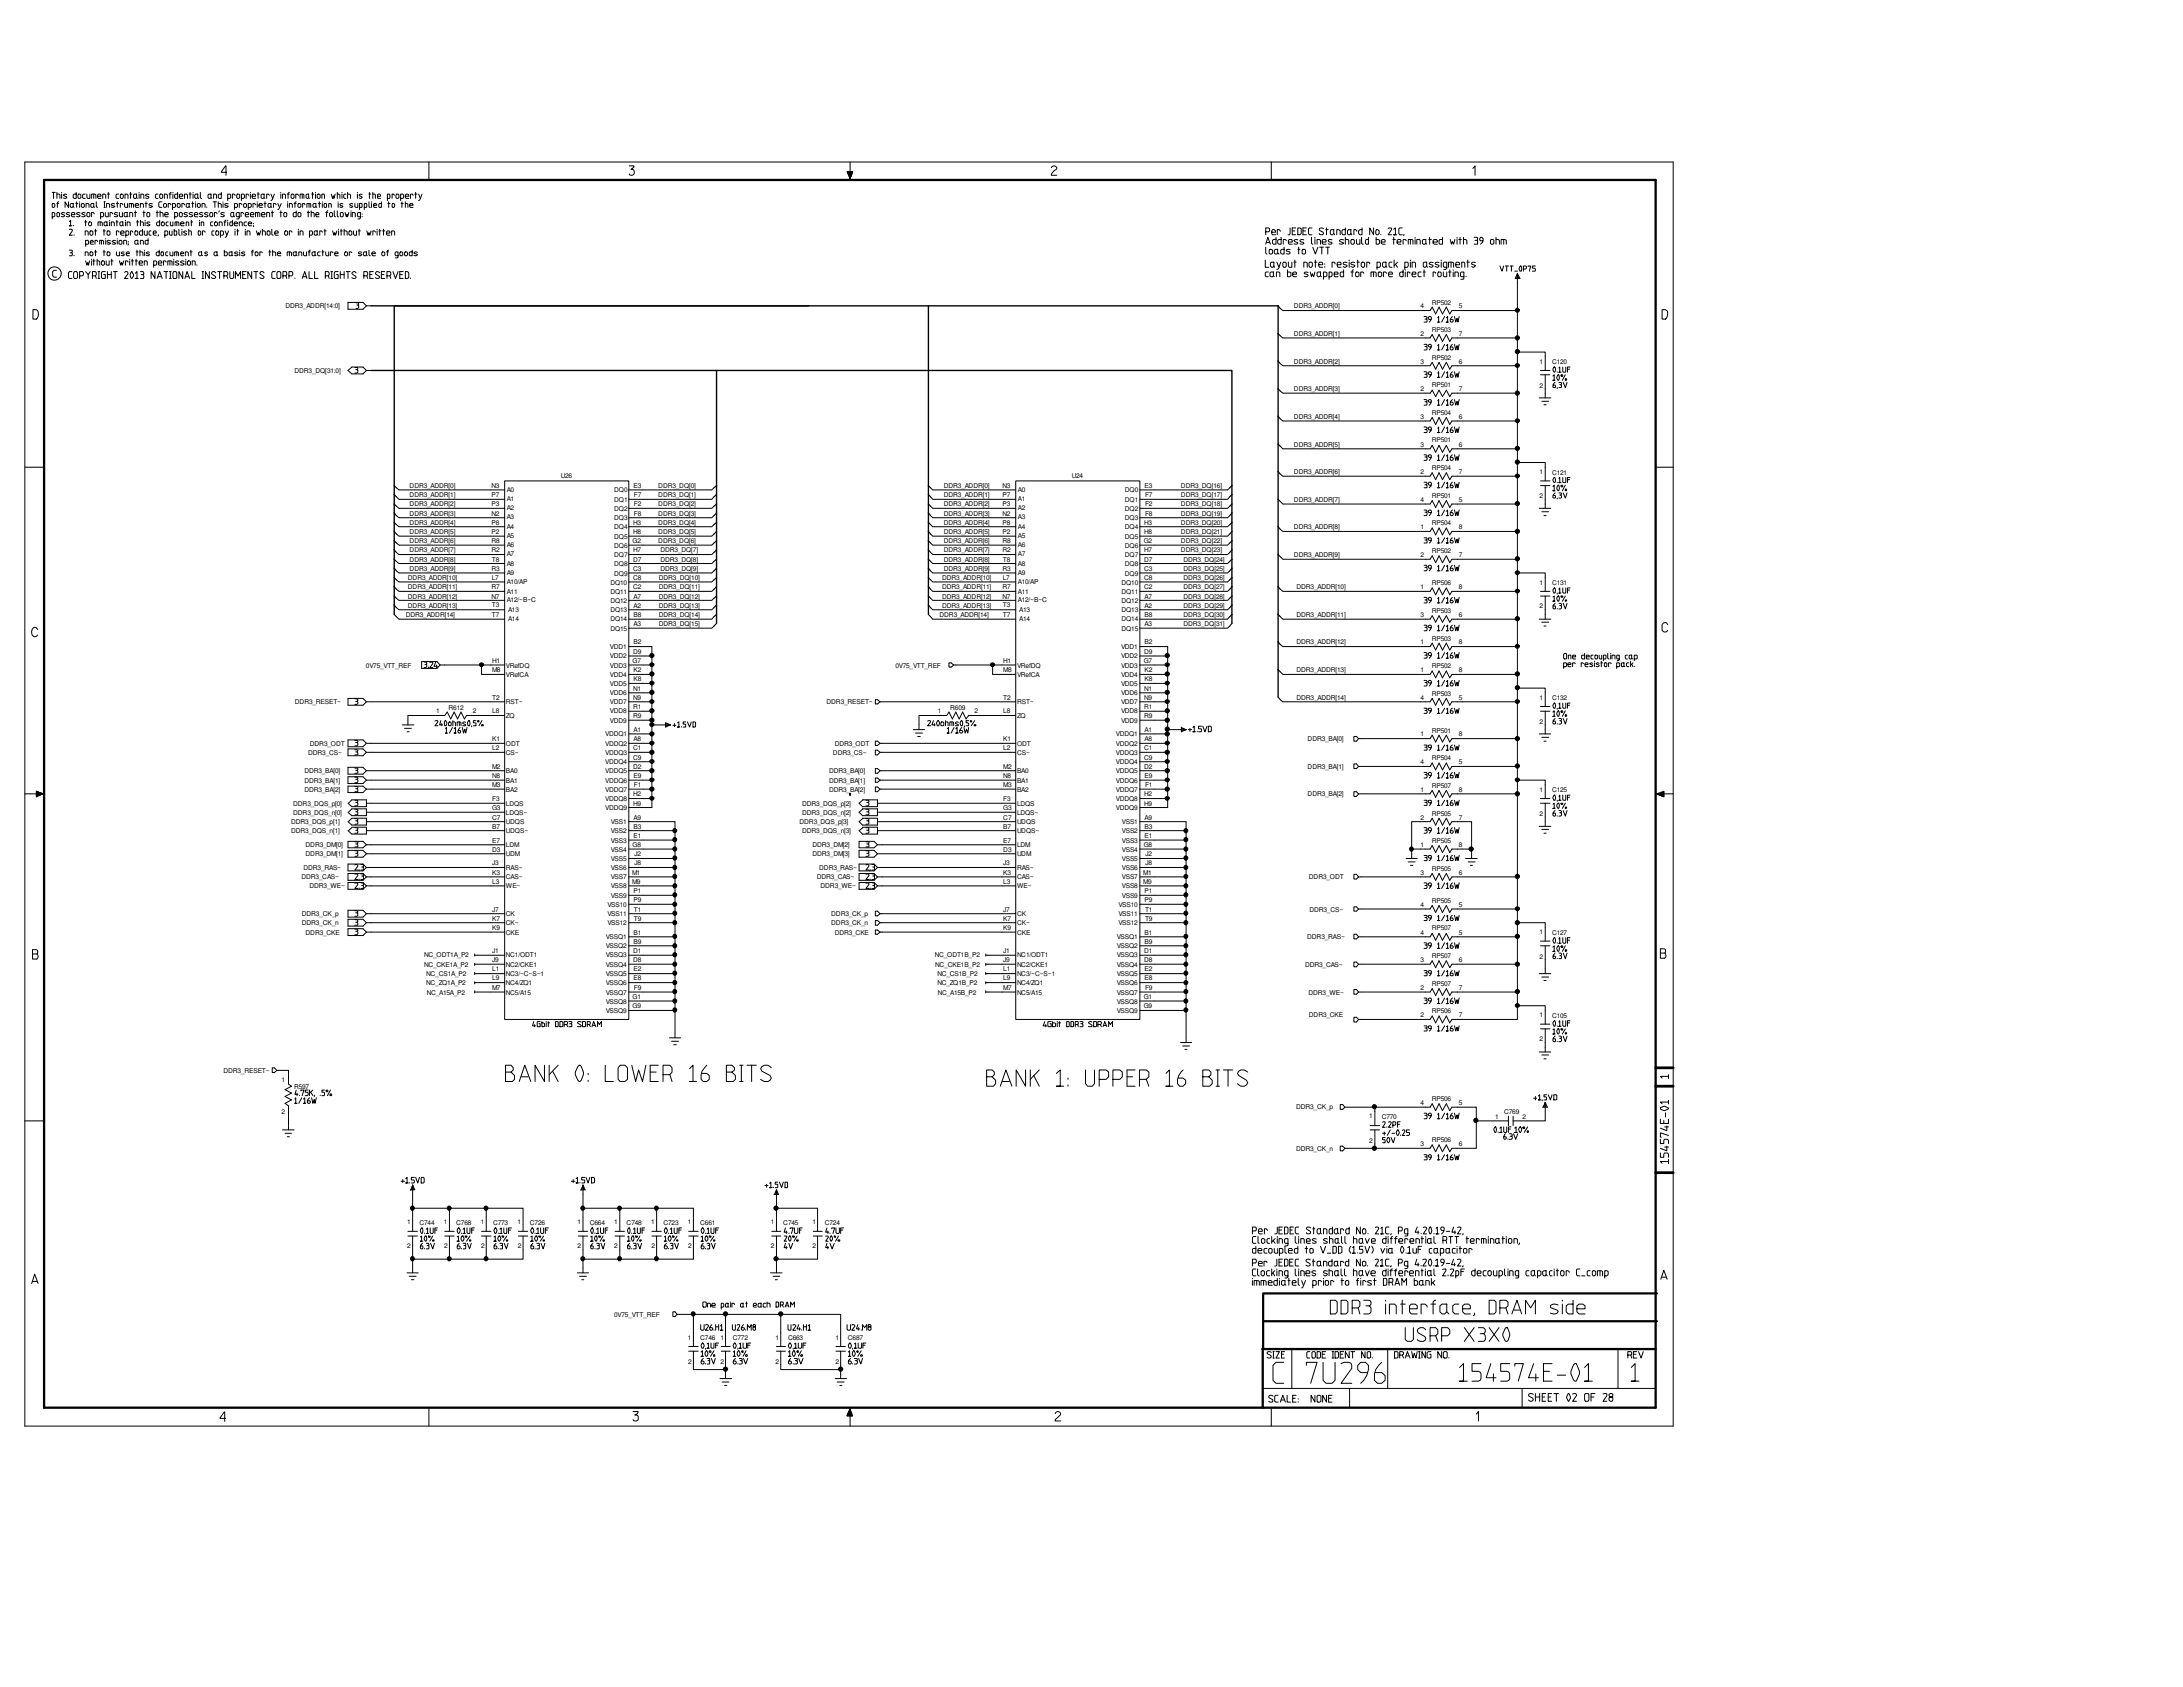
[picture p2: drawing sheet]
<svg xmlns="http://www.w3.org/2000/svg" width="279mm" height="216mm" viewBox="0 0 279 216" stroke-linecap="round" stroke-linejoin="round" font-family="sans-serif">
<defs><g id="words">
<g font-size=".8">
<text x="36.5" y="39.5">DDR3_ADDR[14:0]</text>
<text x="165.6" y="39.5">DDR3_ADDR[0]</text>
<text x="181.8" y="39.5">4</text>
<text x="183.3" y="39">RP502</text>
<text x="186.7" y="39.5">5</text>
<text x="37.7" y="47.7">DDR3_DQ[31:0]</text>
<text x="165.6" y="43">DDR3_ADDR[1]</text>
<text x="165.6" y="46.5">DDR3_ADDR[2]</text>
<text x="181.8" y="46.5">3</text>
<text x="181.8" y="43">2</text>
<text x="183.3" y="46">RP502</text>
<text x="183.3" y="42.5">RP503</text>
<text x="186.7" y="46.5">6</text>
<text x="186.7" y="43">7</text>
<text x="197.1" y="46.5">1</text>
<text x="198.6" y="46.6">C120</text>
<text x="165.6" y="50.1">DDR3_ADDR[3]</text>
<text x="165.6" y="53.6">DDR3_ADDR[4]</text>
<text x="181.8" y="50.1">2</text>
<text x="181.8" y="53.6">3</text>
<text x="183.3" y="49.5">RP501</text>
<text x="183.3" y="53.1">RP504</text>
<text x="186.7" y="50.1">7</text>
<text x="186.7" y="53.6">6</text>
<text x="197.1" y="49.6">2</text>
<text x="165.6" y="57.2">DDR3_ADDR[5]</text>
<text x="181.8" y="57.2">3</text>
<text x="183.3" y="56.6">RP501</text>
<text x="186.7" y="57.2">6</text>
<text x="52.4" y="62.4">DDR3_ADDR[0]</text>
<text x="52.4" y="63.6">DDR3_ADDR[1]</text>
<text x="52.4" y="64.8">DDR3_ADDR[2]</text>
<text x="52.4" y="66">DDR3_ADDR[3]</text>
<text x="62.9" y="66">N2</text>
<text x="62.9" y="64.8">P3</text>
<text x="62.9" y="63.6">P7</text>
<text x="62.9" y="62.4">N3</text>
<text x="64.9" y="63">A0</text>
<text x="64.9" y="64.1">A1</text>
<text x="64.9" y="65.3">A2</text>
<text x="71.8" y="61.2">U26</text>
<text x="78.6" y="65.4">DQ2</text>
<text x="78.6" y="64.2">DQ1</text>
<text x="78.6" y="63">DQ0</text>
<text x="81.1" y="62.4">E3</text>
<text x="81.1" y="66">F8</text>
<text x="81.1" y="64.8">F2</text>
<text x="81.1" y="63.6">F7</text>
<text x="84.3" y="62.4">DDR3_DQ[0]</text>
<text x="84.3" y="63.6">DDR3_DQ[1]</text>
<text x="84.3" y="64.8">DDR3_DQ[2]</text>
<text x="84.3" y="66">DDR3_DQ[3]</text>
<text x="120.8" y="62.4">DDR3_ADDR[0]</text>
<text x="120.8" y="63.6">DDR3_ADDR[1]</text>
<text x="120.8" y="64.8">DDR3_ADDR[2]</text>
<text x="120.8" y="66">DDR3_ADDR[3]</text>
<text x="128.3" y="66">N2</text>
<text x="128.3" y="64.8">P3</text>
<text x="128.3" y="63.6">P7</text>
<text x="128.3" y="62.4">N3</text>
<text x="130.3" y="63">A0</text>
<text x="130.3" y="64.1">A1</text>
<text x="130.3" y="65.3">A2</text>
<text x="137.2" y="61.2">U24</text>
<text x="144" y="65.4">DQ2</text>
<text x="144" y="64.2">DQ1</text>
<text x="144" y="63">DQ0</text>
<text x="146.5" y="62.4">E3</text>
<text x="146.5" y="66">F8</text>
<text x="146.5" y="64.8">F2</text>
<text x="146.5" y="63.6">F7</text>
<text x="151.2" y="62.4">DDR3_DQ[16]</text>
<text x="151.2" y="63.6">DDR3_DQ[17]</text>
<text x="151.2" y="64.8">DDR3_DQ[18]</text>
<text x="151.2" y="66">DDR3_DQ[19]</text>
<text x="165.6" y="60.7">DDR3_ADDR[6]</text>
<text x="165.6" y="64.2">DDR3_ADDR[7]</text>
<text x="181.8" y="60.7">2</text>
<text x="181.8" y="64.2">4</text>
<text x="183.3" y="60.2">RP504</text>
<text x="183.3" y="63.7">RP501</text>
<text x="186.7" y="60.7">7</text>
<text x="186.7" y="64.2">5</text>
<text x="197.1" y="63.7">2</text>
<text x="197.1" y="60.7">1</text>
<text x="198.6" y="60.7">C121</text>
<text x="52.4" y="67.1">DDR3_ADDR[4]</text>
<text x="52.4" y="68.3">DDR3_ADDR[5]</text>
<text x="52.4" y="69.5">DDR3_ADDR[6]</text>
<text x="52.4" y="70.7">DDR3_ADDR[7]</text>
<text x="52.4" y="71.9">DDR3_ADDR[8]</text>
<text x="62.9" y="70.7">R2</text>
<text x="62.9" y="69.5">R8</text>
<text x="62.9" y="68.3">P2</text>
<text x="62.9" y="67.1">P8</text>
<text x="62.9" y="71.9">T8</text>
<text x="64.9" y="66.5">A3</text>
<text x="64.9" y="67.7">A4</text>
<text x="64.9" y="68.8">A5</text>
<text x="64.9" y="70">A6</text>
<text x="64.9" y="71.2">A7</text>
<text x="78.6" y="71.3">DQ7</text>
<text x="78.6" y="70.1">DQ6</text>
<text x="78.6" y="68.9">DQ5</text>
<text x="78.6" y="67.7">DQ4</text>
<text x="78.6" y="66.6">DQ3</text>
<text x="81" y="69.5">G2</text>
<text x="81" y="71.9">D7</text>
<text x="81" y="70.7">H7</text>
<text x="81" y="68.3">H8</text>
<text x="81" y="67.1">H3</text>
<text x="84.3" y="67.1">DDR3_DQ[4]</text>
<text x="84.3" y="68.3">DDR3_DQ[5]</text>
<text x="84.3" y="69.5">DDR3_DQ[6]</text>
<text x="84.5" y="70.7">DDR3_DQ[7]</text>
<text x="84.5" y="71.9">DDR3_DQ[8]</text>
<text x="120.8" y="67.1">DDR3_ADDR[4]</text>
<text x="120.8" y="68.3">DDR3_ADDR[5]</text>
<text x="120.8" y="69.5">DDR3_ADDR[6]</text>
<text x="120.8" y="70.7">DDR3_ADDR[7]</text>
<text x="120.8" y="71.9">DDR3_ADDR[8]</text>
<text x="128.3" y="70.7">R2</text>
<text x="128.3" y="69.5">R8</text>
<text x="128.3" y="68.3">P2</text>
<text x="128.3" y="67.1">P8</text>
<text x="128.4" y="71.9">T8</text>
<text x="130.3" y="66.5">A3</text>
<text x="130.3" y="67.7">A4</text>
<text x="130.3" y="68.8">A5</text>
<text x="130.3" y="70">A6</text>
<text x="130.3" y="71.2">A7</text>
<text x="144" y="71.3">DQ7</text>
<text x="144" y="70.1">DQ6</text>
<text x="144" y="68.9">DQ5</text>
<text x="144" y="67.7">DQ4</text>
<text x="144" y="66.6">DQ3</text>
<text x="146.4" y="69.5">G2</text>
<text x="146.4" y="71.9">D7</text>
<text x="146.4" y="70.7">H7</text>
<text x="146.4" y="68.3">H8</text>
<text x="146.4" y="67.1">H3</text>
<text x="151.2" y="68.3">DDR3_DQ[21]</text>
<text x="151.2" y="69.5">DDR3_DQ[22]</text>
<text x="151.2" y="70.7">DDR3_DQ[23]</text>
<text x="151.2" y="67.1">DDR3_DQ[20]</text>
<text x="151.5" y="71.9">DDR3_DQ[24]</text>
<text x="165.6" y="67.7">DDR3_ADDR[8]</text>
<text x="165.6" y="71.3">DDR3_ADDR[9]</text>
<text x="181.8" y="67.7">1</text>
<text x="181.8" y="71.3">2</text>
<text x="183.3" y="67.2">RP504</text>
<text x="183.3" y="70.8">RP502</text>
<text x="186.7" y="67.7">8</text>
<text x="186.7" y="71.3">7</text>
<text x="52.2" y="74.3">DDR3_ADDR[10]</text>
<text x="52.2" y="75.4">DDR3_ADDR[11]</text>
<text x="52.2" y="76.6">DDR3_ADDR[12]</text>
<text x="52.2" y="77.8">DDR3_ADDR[13]</text>
<text x="52.4" y="73.1">DDR3_ADDR[9]</text>
<text x="62.9" y="76.6">N7</text>
<text x="62.9" y="75.4">R7</text>
<text x="62.9" y="73.1">R3</text>
<text x="62.9" y="77.7">T3</text>
<text x="62.9" y="74.3">L7</text>
<text x="64.9" y="77.1">A12/~B~C</text>
<text x="64.9" y="72.4">A8</text>
<text x="64.9" y="73.5">A9</text>
<text x="64.9" y="74.8">A10/AP</text>
<text x="64.9" y="76">A11</text>
<text x="78.1" y="77.2">DQ12</text>
<text x="78.1" y="76">DQ11</text>
<text x="78.1" y="74.8">DQ10</text>
<text x="78.6" y="73.7">DQ9</text>
<text x="78.6" y="72.4">DQ8</text>
<text x="81" y="75.4">C2</text>
<text x="81" y="74.3">C8</text>
<text x="81" y="73.1">C3</text>
<text x="81.1" y="77.8">A2</text>
<text x="81.1" y="76.6">A7</text>
<text x="84.3" y="74.3">DDR3_DQ[10]</text>
<text x="84.3" y="75.4">DDR3_DQ[11]</text>
<text x="84.3" y="76.6">DDR3_DQ[12]</text>
<text x="84.3" y="77.8">DDR3_DQ[13]</text>
<text x="84.5" y="73.1">DDR3_DQ[9]</text>
<text x="120.6" y="74.3">DDR3_ADDR[10]</text>
<text x="120.6" y="75.4">DDR3_ADDR[11]</text>
<text x="120.6" y="76.6">DDR3_ADDR[12]</text>
<text x="120.6" y="77.8">DDR3_ADDR[13]</text>
<text x="120.8" y="73.1">DDR3_ADDR[9]</text>
<text x="128.3" y="76.6">N7</text>
<text x="128.3" y="75.4">R7</text>
<text x="128.3" y="73.1">R3</text>
<text x="128.4" y="77.7">T3</text>
<text x="128.4" y="74.3">L7</text>
<text x="130.3" y="77.1">A12/~B~C</text>
<text x="130.3" y="72.4">A8</text>
<text x="130.3" y="73.5">A9</text>
<text x="130.3" y="74.8">A10/AP</text>
<text x="130.3" y="76">A11</text>
<text x="143.5" y="77.2">DQ12</text>
<text x="143.5" y="76">DQ11</text>
<text x="143.5" y="74.8">DQ10</text>
<text x="144" y="73.7">DQ9</text>
<text x="144" y="72.4">DQ8</text>
<text x="146.4" y="75.4">C2</text>
<text x="146.4" y="74.3">C8</text>
<text x="146.4" y="73.1">C3</text>
<text x="146.5" y="77.8">A2</text>
<text x="146.5" y="76.6">A7</text>
<text x="151.5" y="73.1">DDR3_DQ[25]</text>
<text x="151.5" y="74.3">DDR3_DQ[26]</text>
<text x="151.5" y="75.4">DDR3_DQ[27]</text>
<text x="151.5" y="76.6">DDR3_DQ[28]</text>
<text x="151.5" y="77.8">DDR3_DQ[29]</text>
<text x="165.9" y="75.4">DDR3_ADDR[10]</text>
<text x="181.8" y="75.4">1</text>
<text x="183.3" y="74.9">RP506</text>
<text x="186.7" y="75.4">8</text>
<text x="197.1" y="77.9">2</text>
<text x="197.1" y="74.8">1</text>
<text x="198.6" y="74.9">C131</text>
<text x="51.9" y="78.9">DDR3_ADDR[14]</text>
<text x="62.9" y="78.9">T7</text>
<text x="65" y="78.3">A13</text>
<text x="65" y="79.5">A14</text>
<text x="78.1" y="83.1">VDD1</text>
<text x="78.1" y="80.7">DQ15</text>
<text x="78.1" y="79.5">DQ14</text>
<text x="78.1" y="78.4">DQ13</text>
<text x="81" y="83.7">D9</text>
<text x="81.1" y="82.5">B2</text>
<text x="81.1" y="80.1">A3</text>
<text x="81.1" y="79">B8</text>
<text x="84.3" y="79">DDR3_DQ[14]</text>
<text x="84.3" y="80.1">DDR3_DQ[15]</text>
<text x="120.3" y="78.9">DDR3_ADDR[14]</text>
<text x="128.4" y="78.9">T7</text>
<text x="130.4" y="78.3">A13</text>
<text x="130.4" y="79.5">A14</text>
<text x="143.5" y="83.1">VDD1</text>
<text x="143.5" y="80.7">DQ15</text>
<text x="143.5" y="79.5">DQ14</text>
<text x="143.5" y="78.4">DQ13</text>
<text x="146.4" y="83.7">D9</text>
<text x="146.5" y="82.5">B2</text>
<text x="146.5" y="80.1">A3</text>
<text x="146.5" y="79">B8</text>
<text x="151.5" y="79">DDR3_DQ[30]</text>
<text x="151.5" y="80.1">DDR3_DQ[31]</text>
<text x="165.9" y="79">DDR3_ADDR[11]</text>
<text x="165.9" y="82.5">DDR3_ADDR[12]</text>
<text x="181.8" y="82.5">1</text>
<text x="181.8" y="79">3</text>
<text x="183.3" y="82">RP503</text>
<text x="183.3" y="78.4">RP503</text>
<text x="186.7" y="82.5">8</text>
<text x="186.7" y="79">6</text>
<text x="46.8" y="85.4">0V75_VTT_REF</text>
<text x="63" y="86">M8</text>
<text x="63" y="84.8">H1</text>
<text x="63" y="89.5">T2</text>
<text x="64.8" y="86.6">VRefCA</text>
<text x="64.8" y="85.4">VRefDQ</text>
<text x="78.1" y="88.9">VDD6</text>
<text x="78.1" y="87.8">VDD5</text>
<text x="78.1" y="86.6">VDD4</text>
<text x="78.1" y="85.4">VDD3</text>
<text x="78.1" y="84.2">VDD2</text>
<text x="81" y="84.8">G7</text>
<text x="81" y="88.4">N1</text>
<text x="81" y="89.5">N9</text>
<text x="81.1" y="86">K2</text>
<text x="81.1" y="87.2">K8</text>
<text x="114.6" y="85.4">0V75_VTT_REF</text>
<text x="128.4" y="86">M8</text>
<text x="128.4" y="84.8">H1</text>
<text x="128.4" y="89.5">T2</text>
<text x="130.2" y="86.6">VRefCA</text>
<text x="130.2" y="85.4">VRefDQ</text>
<text x="143.5" y="88.9">VDD6</text>
<text x="143.5" y="87.8">VDD5</text>
<text x="143.5" y="86.6">VDD4</text>
<text x="143.5" y="85.4">VDD3</text>
<text x="143.5" y="84.2">VDD2</text>
<text x="146.4" y="84.8">G7</text>
<text x="146.4" y="88.4">N1</text>
<text x="146.4" y="89.5">N9</text>
<text x="146.5" y="86">K2</text>
<text x="146.5" y="87.2">K8</text>
<text x="165.9" y="86">DDR3_ADDR[13]</text>
<text x="165.9" y="89.5">DDR3_ADDR[14]</text>
<text x="181.8" y="86">1</text>
<text x="181.8" y="89.5">4</text>
<text x="183.3" y="85.5">RP502</text>
<text x="183.3" y="89">RP503</text>
<text x="186.7" y="86">8</text>
<text x="186.7" y="89.5">5</text>
<text x="197.1" y="89.5">1</text>
<text x="198.6" y="89.6">C132</text>
<text x="37.7" y="90.1">DDR3_RESET~</text>
<text x="39.7" y="95.5">DDR3_ODT</text>
<text x="55.8" y="91.3">1</text>
<text x="57.4" y="90.8">R612</text>
<text x="60.5" y="91.3">2</text>
<text x="63" y="91.3">L8</text>
<text x="63" y="94.9">K1</text>
<text x="64.8" y="91.9">ZQ</text>
<text x="64.8" y="90.1">RST~</text>
<text x="64.8" y="95.5">ODT</text>
<text x="77.5" y="95.5">VDDQ2</text>
<text x="77.5" y="94.3">VDDQ1</text>
<text x="78.1" y="92.5">VDD9</text>
<text x="78.1" y="91.3">VDD8</text>
<text x="78.1" y="90.1">VDD7</text>
<text x="81" y="90.7">R1</text>
<text x="81" y="91.9">R9</text>
<text x="81.1" y="93.7">A1</text>
<text x="81.1" y="94.9">A8</text>
<text x="105.8" y="90.1">DDR3_RESET~</text>
<text x="106.8" y="95.5">DDR3_ODT</text>
<text x="120" y="91.3">1</text>
<text x="121.6" y="90.8">R609</text>
<text x="124.7" y="91.3">2</text>
<text x="128.4" y="91.3">L8</text>
<text x="128.4" y="94.9">K1</text>
<text x="130.2" y="91.9">ZQ</text>
<text x="130.2" y="90.1">RST~</text>
<text x="130.2" y="95.5">ODT</text>
<text x="142.8" y="95.5">VDDQ2</text>
<text x="142.8" y="94.3">VDDQ1</text>
<text x="143.5" y="92.5">VDD9</text>
<text x="143.5" y="91.3">VDD8</text>
<text x="143.5" y="90.1">VDD7</text>
<text x="146.4" y="90.7">R1</text>
<text x="146.4" y="91.9">R9</text>
<text x="146.5" y="93.7">A1</text>
<text x="146.5" y="94.9">A8</text>
<text x="167.4" y="94.9">DDR3_BA[0]</text>
<text x="181.8" y="94.3">1</text>
<text x="183.3" y="93.8">RP501</text>
<text x="186.7" y="94.3">8</text>
<text x="197.1" y="92.6">2</text>
<text x="39" y="100.2">DDR3_BA[1]</text>
<text x="39" y="101.3">DDR3_BA[2]</text>
<text x="39" y="99">DDR3_BA[0]</text>
<text x="39.4" y="96.6">DDR3_CS~</text>
<text x="63" y="96">L2</text>
<text x="63" y="100.8">M3</text>
<text x="63" y="99.6">N8</text>
<text x="63" y="98.4">M2</text>
<text x="64.8" y="96.6">CS~</text>
<text x="64.8" y="101.3">BA2</text>
<text x="64.8" y="100.2">BA1</text>
<text x="64.8" y="99">BA0</text>
<text x="77.5" y="101.3">VDDQ7</text>
<text x="77.5" y="100.2">VDDQ6</text>
<text x="77.5" y="99">VDDQ5</text>
<text x="77.5" y="97.8">VDDQ4</text>
<text x="77.5" y="96.6">VDDQ3</text>
<text x="81" y="101.9">H2</text>
<text x="81" y="96">C1</text>
<text x="81" y="97.2">C9</text>
<text x="81" y="98.4">D2</text>
<text x="81.1" y="99.6">E9</text>
<text x="81.1" y="100.8">F1</text>
<text x="106.1" y="101.3">DDR3_BA[2]</text>
<text x="106.1" y="99">DDR3_BA[0]</text>
<text x="106.1" y="100.2">DDR3_BA[1]</text>
<text x="106.6" y="96.6">DDR3_CS~</text>
<text x="128.4" y="96">L2</text>
<text x="128.4" y="100.8">M3</text>
<text x="128.4" y="99.6">N8</text>
<text x="128.4" y="98.4">M2</text>
<text x="130.2" y="96.6">CS~</text>
<text x="130.2" y="101.3">BA2</text>
<text x="130.2" y="100.2">BA1</text>
<text x="130.2" y="99">BA0</text>
<text x="142.8" y="101.3">VDDQ7</text>
<text x="142.8" y="100.2">VDDQ6</text>
<text x="142.8" y="99">VDDQ5</text>
<text x="142.8" y="97.8">VDDQ4</text>
<text x="142.8" y="96.6">VDDQ3</text>
<text x="146.4" y="96">C1</text>
<text x="146.4" y="97.2">C9</text>
<text x="146.4" y="98.4">D2</text>
<text x="146.4" y="101.9">H2</text>
<text x="146.5" y="99.6">E9</text>
<text x="146.5" y="100.8">F1</text>
<text x="167.4" y="101.9">DDR3_BA[2]</text>
<text x="167.4" y="98.4">DDR3_BA[1]</text>
<text x="181.8" y="101.3">1</text>
<text x="181.8" y="97.8">4</text>
<text x="183.3" y="100.8">RP507</text>
<text x="183.3" y="97.3">RP504</text>
<text x="186.7" y="101.3">8</text>
<text x="186.7" y="97.8">5</text>
<text x="197.1" y="101.3">1</text>
<text x="198.6" y="101.4">C125</text>
<text x="37.3" y="105.5">DDR3_DQS_p[1]</text>
<text x="37.3" y="106.6">DDR3_DQS_n[1]</text>
<text x="37.5" y="103.1">DDR3_DQS_p[0]</text>
<text x="37.5" y="104.3">DDR3_DQS_n[0]</text>
<text x="63" y="106">B7</text>
<text x="63" y="104.9">C7</text>
<text x="63" y="103.7">G3</text>
<text x="63" y="102.5">F3</text>
<text x="63" y="107.8">E7</text>
<text x="64.8" y="106.6">UDQS~</text>
<text x="64.8" y="105.5">UDQS</text>
<text x="64.8" y="104.3">LDQS~</text>
<text x="64.8" y="103.1">LDQS</text>
<text x="77.5" y="103.7">VDDQ9</text>
<text x="77.5" y="102.5">VDDQ8</text>
<text x="78.2" y="107.8">VSS3</text>
<text x="78.2" y="106.6">VSS2</text>
<text x="78.2" y="105.5">VSS1</text>
<text x="81" y="103.1">H9</text>
<text x="81.1" y="104.9">A9</text>
<text x="81.1" y="106">B3</text>
<text x="81.1" y="107.2">E1</text>
<text x="102.3" y="105.5">DDR3_DQS_p[3]</text>
<text x="102.7" y="103.1">DDR3_DQS_p[2]</text>
<text x="102.7" y="104.3">DDR3_DQS_n[2]</text>
<text x="102.7" y="106.6">DDR3_DQS_n[3]</text>
<text x="128.4" y="106">B7</text>
<text x="128.4" y="104.9">C7</text>
<text x="128.4" y="103.7">G3</text>
<text x="128.4" y="102.5">F3</text>
<text x="128.4" y="107.8">E7</text>
<text x="130.2" y="106.6">UDQS~</text>
<text x="130.2" y="105.5">UDQS</text>
<text x="130.2" y="104.3">LDQS~</text>
<text x="130.2" y="103.1">LDQS</text>
<text x="142.8" y="103.7">VDDQ9</text>
<text x="142.8" y="102.5">VDDQ8</text>
<text x="143.6" y="107.8">VSS3</text>
<text x="143.6" y="106.6">VSS2</text>
<text x="143.6" y="105.5">VSS1</text>
<text x="146.4" y="103.1">H9</text>
<text x="146.5" y="104.9">A9</text>
<text x="146.5" y="106">B3</text>
<text x="146.5" y="107.2">E1</text>
<text x="181.8" y="104.9">2</text>
<text x="183.3" y="104.4">RP505</text>
<text x="183.3" y="107.9">RP505</text>
<text x="186.7" y="104.9">7</text>
<text x="197.1" y="104.4">2</text>
<text x="38.6" y="112.6">DDR3_CAS~</text>
<text x="38.8" y="111.3">DDR3_RAS~</text>
<text x="39.1" y="108.4">DDR3_DM[0]</text>
<text x="39.1" y="109.6">DDR3_DM[1]</text>
<text x="39.6" y="113.7">DDR3_WE~</text>
<text x="63" y="113.1">L3</text>
<text x="63" y="109">D3</text>
<text x="63" y="110.7">J3</text>
<text x="63" y="111.9">K3</text>
<text x="64.8" y="113.7">WE~</text>
<text x="64.8" y="112.6">CAS~</text>
<text x="64.8" y="111.3">RAS~</text>
<text x="64.8" y="109.6">UDM</text>
<text x="64.8" y="108.4">LDM</text>
<text x="78.2" y="113.7">VSS8</text>
<text x="78.2" y="112.6">VSS7</text>
<text x="78.2" y="111.3">VSS6</text>
<text x="78.2" y="110.2">VSS5</text>
<text x="78.2" y="109">VSS4</text>
<text x="80.9" y="111.9">M1</text>
<text x="80.9" y="113.1">M9</text>
<text x="81" y="108.4">G8</text>
<text x="81.2" y="109.6">J2</text>
<text x="81.2" y="110.7">J8</text>
<text x="104" y="109.6">DDR3_DM[3]</text>
<text x="104" y="108.4">DDR3_DM[2]</text>
<text x="104.5" y="112.6">DDR3_CAS~</text>
<text x="104.9" y="111.3">DDR3_RAS~</text>
<text x="105" y="113.7">DDR3_WE~</text>
<text x="128.4" y="113.1">L3</text>
<text x="128.4" y="109">D3</text>
<text x="128.4" y="110.7">J3</text>
<text x="128.4" y="111.9">K3</text>
<text x="130.2" y="113.7">WE~</text>
<text x="130.2" y="112.6">CAS~</text>
<text x="130.2" y="111.3">RAS~</text>
<text x="130.2" y="109.6">UDM</text>
<text x="130.2" y="108.4">LDM</text>
<text x="143.6" y="113.7">VSS8</text>
<text x="143.6" y="112.6">VSS7</text>
<text x="143.6" y="111.3">VSS6</text>
<text x="143.6" y="110.2">VSS5</text>
<text x="143.6" y="109">VSS4</text>
<text x="146.3" y="111.9">M1</text>
<text x="146.3" y="113.1">M9</text>
<text x="146.4" y="108.4">G8</text>
<text x="146.6" y="109.6">J2</text>
<text x="146.6" y="110.7">J8</text>
<text x="167.5" y="112.6">DDR3_ODT</text>
<text x="181.8" y="111.9">3</text>
<text x="181.8" y="108.4">1</text>
<text x="183.3" y="111.5">RP505</text>
<text x="186.7" y="108.4">8</text>
<text x="186.7" y="111.9">6</text>
<text x="38.6" y="117.3">DDR3_CK_p</text>
<text x="38.6" y="118.4">DDR3_CK_n</text>
<text x="39.1" y="119.6">DDR3_CKE</text>
<text x="63" y="117.8">K7</text>
<text x="63" y="119">K9</text>
<text x="63" y="116.7">J7</text>
<text x="64.8" y="119.6">CKE</text>
<text x="64.8" y="118.4">CK~</text>
<text x="64.8" y="117.3">CK</text>
<text x="77.7" y="118.4">VSS12</text>
<text x="77.7" y="117.3">VSS11</text>
<text x="77.7" y="116.1">VSS10</text>
<text x="78.2" y="114.9">VSS9</text>
<text x="81.1" y="119.6">B1</text>
<text x="81.1" y="114.3">P1</text>
<text x="81.1" y="115.5">P9</text>
<text x="81.1" y="116.7">T1</text>
<text x="81.1" y="117.8">T9</text>
<text x="106.4" y="117.3">DDR3_CK_p</text>
<text x="106.4" y="118.4">DDR3_CK_n</text>
<text x="106.8" y="119.6">DDR3_CKE</text>
<text x="128.4" y="117.8">K7</text>
<text x="128.4" y="119">K9</text>
<text x="128.4" y="116.7">J7</text>
<text x="130.2" y="119.6">CKE</text>
<text x="130.2" y="118.4">CK~</text>
<text x="130.2" y="117.3">CK</text>
<text x="143.2" y="118.4">VSS12</text>
<text x="143.2" y="117.3">VSS11</text>
<text x="143.2" y="116.1">VSS10</text>
<text x="143.6" y="114.9">VSS9</text>
<text x="146.5" y="119.6">B1</text>
<text x="146.5" y="114.3">P1</text>
<text x="146.5" y="115.5">P9</text>
<text x="146.5" y="116.7">T1</text>
<text x="146.5" y="117.8">T9</text>
<text x="167.6" y="116.7">DDR3_CS~</text>
<text x="181.8" y="119.6">4</text>
<text x="181.8" y="116.1">4</text>
<text x="183.3" y="119.1">RP507</text>
<text x="183.3" y="115.6">RP505</text>
<text x="186.7" y="119.6">5</text>
<text x="186.7" y="116.1">5</text>
<text x="197.1" y="119.6">1</text>
<text x="198.6" y="119.7">C127</text>
<text x="54.3" y="122.5">NC_ODT1A_P2</text>
<text x="54.3" y="123.7">NC_CKE1A_P2</text>
<text x="54.6" y="124.9">NC_CS1A_P2</text>
<text x="63" y="125.5">L9</text>
<text x="63" y="124.3">L1</text>
<text x="63" y="123.1">J9</text>
<text x="63" y="122">J1</text>
<text x="64.8" y="124.9">NC3/~C~S~1</text>
<text x="64.8" y="123.7">NC2/CKE1</text>
<text x="64.8" y="122.5">NC1/ODT1</text>
<text x="77.5" y="120.2">VSSQ1</text>
<text x="77.5" y="121.4">VSSQ2</text>
<text x="77.5" y="122.5">VSSQ3</text>
<text x="77.5" y="123.7">VSSQ4</text>
<text x="77.5" y="124.9">VSSQ5</text>
<text x="81" y="122">D1</text>
<text x="81" y="123.1">D8</text>
<text x="81.1" y="120.8">B9</text>
<text x="81.1" y="124.3">E2</text>
<text x="81.1" y="125.5">E8</text>
<text x="119.6" y="122.5">NC_ODT1B_P2</text>
<text x="119.7" y="123.7">NC_CKE1B_P2</text>
<text x="120" y="124.9">NC_CS1B_P2</text>
<text x="128.4" y="125.5">L9</text>
<text x="128.4" y="124.3">L1</text>
<text x="128.4" y="123.1">J9</text>
<text x="128.4" y="122">J1</text>
<text x="130.2" y="124.9">NC3/~C~S~1</text>
<text x="130.2" y="123.7">NC2/CKE1</text>
<text x="130.2" y="122.5">NC1/ODT1</text>
<text x="142.9" y="120.2">VSSQ1</text>
<text x="142.9" y="121.4">VSSQ2</text>
<text x="142.9" y="122.5">VSSQ3</text>
<text x="142.9" y="123.7">VSSQ4</text>
<text x="142.9" y="124.9">VSSQ5</text>
<text x="146.4" y="122">D1</text>
<text x="146.4" y="123.1">D8</text>
<text x="146.5" y="120.8">B9</text>
<text x="146.5" y="124.3">E2</text>
<text x="146.5" y="125.5">E8</text>
<text x="167" y="123.7">DDR3_CAS~</text>
<text x="167.3" y="120.2">DDR3_RAS~</text>
<text x="181.8" y="123.1">3</text>
<text x="183.3" y="122.6">RP507</text>
<text x="186.7" y="123.1">6</text>
<text x="197.1" y="122.7">2</text>
<text x="54.6" y="126.1">NC_ZQ1A_P2</text>
<text x="54.6" y="127.3">NC_A15A_P2</text>
<text x="63" y="126.7">M7</text>
<text x="64.8" y="127.3">NC5/A15</text>
<text x="64.8" y="126.1">NC4/ZQ1</text>
<text x="77.5" y="126.1">VSSQ6</text>
<text x="77.5" y="127.3">VSSQ7</text>
<text x="77.5" y="128.4">VSSQ8</text>
<text x="77.5" y="129.6">VSSQ9</text>
<text x="81" y="127.8">G1</text>
<text x="81" y="129">G9</text>
<text x="81.1" y="126.7">F9</text>
<text x="120" y="126.1">NC_ZQ1B_P2</text>
<text x="120" y="127.3">NC_A15B_P2</text>
<text x="128.4" y="126.7">M7</text>
<text x="130.2" y="127.3">NC5/A15</text>
<text x="130.2" y="126.1">NC4/ZQ1</text>
<text x="142.9" y="126.1">VSSQ6</text>
<text x="142.9" y="127.3">VSSQ7</text>
<text x="142.9" y="128.4">VSSQ8</text>
<text x="142.9" y="129.6">VSSQ9</text>
<text x="146.4" y="127.8">G1</text>
<text x="146.4" y="129">G9</text>
<text x="146.5" y="126.7">F9</text>
<text x="167.5" y="127.3">DDR3_WE~</text>
<text x="167.5" y="130.2">DDR3_CKE</text>
<text x="181.8" y="126.7">2</text>
<text x="181.8" y="130.2">2</text>
<text x="183.3" y="126.2">RP507</text>
<text x="183.3" y="129.7">RP506</text>
<text x="186.7" y="130.2">7</text>
<text x="186.7" y="126.7">7</text>
<text x="197.1" y="130.2">1</text>
<text x="198.6" y="130.2">C105</text>
<text x="28.6" y="137.3">DDR3_RESET~</text>
<text x="197.1" y="133.3">2</text>
<text x="36" y="142.6">2</text>
<text x="36" y="138.4">1</text>
<text x="37.6" y="139.4">R597</text>
<text x="165.9" y="142">DDR3_CK_p</text>
<text x="175.3" y="143.1">1</text>
<text x="176.8" y="143.2">C770</text>
<text x="181.8" y="141.4">4</text>
<text x="183.3" y="140.9">RP506</text>
<text x="186.7" y="141.4">5</text>
<text x="191.4" y="143.2">1</text>
<text x="192.5" y="142.6">C769</text>
<text x="194.9" y="143.2">2</text>
<text x="165.9" y="147.3">DDR3_CK_n</text>
<text x="175.3" y="146.2">2</text>
<text x="181.8" y="146.7">3</text>
<text x="183.3" y="146.2">RP506</text>
<text x="186.7" y="146.7">6</text>
<text x="52.1" y="156.7">1</text>
<text x="52.1" y="159.8">2</text>
<text x="53.7" y="156.8">C744</text>
<text x="56.8" y="156.7">1</text>
<text x="56.9" y="159.8">2</text>
<text x="58.4" y="156.8">C768</text>
<text x="61.5" y="156.7">1</text>
<text x="61.6" y="159.8">2</text>
<text x="63.1" y="156.8">C773</text>
<text x="66.2" y="156.7">1</text>
<text x="66.3" y="159.8">2</text>
<text x="67.8" y="156.8">C726</text>
<text x="73.9" y="159.8">2</text>
<text x="73.9" y="156.7">1</text>
<text x="75.5" y="156.8">C664</text>
<text x="78.6" y="159.8">2</text>
<text x="78.6" y="156.7">1</text>
<text x="80.2" y="156.8">C748</text>
<text x="83.3" y="156.7">1</text>
<text x="83.4" y="159.8">2</text>
<text x="84.9" y="156.8">C723</text>
<text x="88" y="156.7">1</text>
<text x="88.1" y="159.8">2</text>
<text x="89.6" y="156.8">C661</text>
<text x="98.7" y="159.8">2</text>
<text x="98.7" y="156.7">1</text>
<text x="100.3" y="156.8">C745</text>
<text x="104" y="159.8">2</text>
<text x="104" y="156.7">1</text>
<text x="105.6" y="156.8">C724</text>
<text x="78.6" y="168.5">0V75_VTT_REF</text>
<text x="88" y="171.4">1</text>
<text x="89.6" y="171.5">C746</text>
<text x="92.2" y="171.4">1</text>
<text x="93.8" y="171.5">C772</text>
<text x="99.3" y="171.4">1</text>
<text x="100.9" y="171.5">C663</text>
<text x="106.9" y="171.4">1</text>
<text x="108.5" y="171.5">C687</text>
<text x="88.1" y="174.5">2</text>
<text x="92.2" y="174.5">2</text>
<text x="99.3" y="174.5">2</text>
<text x="106.9" y="174.5">2</text>
</g>
</g></defs>
<g fill="none" stroke="#000" stroke-width=".13">
<path d="M3.2 20.7h211v161.8h-211zM4.2 39.6h.5a.8 .8 0 0 1 0 1.2h-.5zM6.7 27.7h.2l.1-.1v-.3l-.1-.1h-.2v.8M6.7 24.6h.4M6.7 26l.3 .2v.2l-.1 .1h-.2v-.1zM6.8 24.6v.8M7.2 34.6h-.3l-.2 .2v.5l.2 .2h.3M7.3 24.8h.3l.1 .2v.4M7.3 24.6v.8M7.3 26h.2M7.3 27.2l.3 .1v.3l-.1 .1h-.2v-.1zM7.5 25.8l-.2 .1v.6"/>
<path d="M7.9 24.6v.1M7.9 24.8v.6M8.3 27.3l-.3-.1-.2 .1 .5 .3-.2 .1h-.3M8.5 24.9l-.2-.1-.2 .2 .4 .3-.1 .1-.3-.1M8.8 25.8v.7l-.5-.7v.7M8.9 32l.4 .1-.2 .2M8.9 28.3l.1-.1v.7h-.1h.3M8.9 29.4l.2-.1 .2 .1-.4 .7h.4M8.9 27.3l-.2-.1-.2 .1 .4 .3-.1 .1h-.3M9 32.3h.2l.1 .3-.1 .1h-.3M9.1 26h.3v.4l-.1 .1-.3-.1v-.2zM9.1 27.5h.5l-.1-.3h-.2l-.2 .1v.3l.2 .1h.3"/>
<path d="M9.2 34.8h-.3l-.1 .1v.6l.1 .1h.3M9.4 26.4l.1 .1M9.4 28.8v.1M9.5 30v.1M9.5 32.7h.1M9.5 34.8h.3l.1 .1v.6l-.1 .1h-.3l-.1-.1v-.6zM9.7 26h.3M9.8 24.6v.8h-.3l-.1-.1v-.3l.1-.2h.3M9.8 25.8v.7M10.1 24.8l.3 .2v.3l-.2 .1-.2-.1v-.3zM10.2 35.3h.4l.1-.2-.1-.3h-.4v.8M10.2 25.8v.1"/>
<path d="M10.2 26v.5M10.2 27.3l-.2-.1-.2 .1 .4 .3-.1 .1h-.3M10.5 26l.3 .2v.2l-.1 .1-.3-.1v-.2zM10.8 28.4h.3M10.9 32.7v-.5h.3l.1 .1v.4M10.9 30.1v-.5h.3l.1 .1v.4M10.9 24.8h-.2l-.1 .2v.3l.1 .1h.2M10.9 27.3l-.3-.1-.1 .1 .3 .2v.2h-.3M11 34.8l.3 .3 .3-.3M11 31.3l.3-.1v-.3l-.1-.1h-.2v.7M11 33.4l.1 .5 .1-.3 .1 .3 .2-.5M11 28.2v.7"/>
<path d="M11 26.5v-.5h.3l.1 .2v.3M11.1 24.8v.5l.1 .1h.3v-.6M11.1 27.3l.1-.1 .3 .1v.3l-.1 .1-.3-.1zM11.3 35.1v.5M11.3 28.5l.3-.1 .1 .1v.3l-.2 .1-.2-.1zM11.6 31h.3l-.1-.2-.2 .1v.3l.3 .1M11.6 32.2l.3 .1v.3l-.1 .1-.3-.1v-.3zM11.6 29.6l.3 .1v.3l-.1 .1-.3-.1v-.3zM11.6 26.2l.1-.2h.3v.4l-.1 .1-.3-.1zM11.7 25.4v-.6h.5l.1 .2v.4M11.7 33.2h.1M11.7 33.4v.5"/>
<path d="M11.8 35.3h.4l.1-.2-.1-.3h-.4v.8M11.9 33.4h.3M12 24.8v.6M12 33.2v.7M12 26.4l.1 .1M12.1 27.4l-.2-.2h-.2v.5M12.1 32.2h.3M12.1 29.6h.3M12.2 35.3l.1 .3M12.2 29.3v.8M12.2 32v.7M12.3 25.8v.6l.2 .1"/>
<path d="M12.4 33.4h.3l.1 .1v.4M12.4 33.2v.7M12.5 30.9l-.1-.1h-.2v.5M12.5 25.1h.4l-.1-.3h-.2l-.1 .2v.3l.1 .1h.3M12.5 28.9v-.5h.5l.1 .1v.4M12.5 35.6h.3M12.5 34.8h.3M12.7 34.8v.8M12.8 31.3v-.5h.3l.2 .1v.4M12.8 28.4v.5M12.9 27.7h.2l.2-.1v-.3l-.2-.1h-.2v.8M13 30.8v.5"/>
<path d="M13.1 33.4l.3 .1v.3l-.1 .1-.3-.1v-.3zM13.1 25.4v-.6h.3l.1 .2v.4M13.2 32.2h.3M13.2 29.6h.3M13.3 29.3v.8M13.3 32v.7M13.3 26.5h.2M13.3 25.8h.2M13.4 25.8v.7M13.4 28.4h.3v.4l-.1 .1-.3-.1v-.3zM13.5 34.8h-.4l-.1 .1v.6l.1 .1h.4v-.5h-.2M13.5 27.2v.4l.1 .1h.3v-.5"/>
<path d="M13.5 30.5v.1M13.5 30.8v.5M13.6 33.4v.4l.1 .1h.3v-.5M13.6 26.5v-.5h.3l.1 .2v.3M13.7 28.8l.1 .1M13.8 34.8v.8M13.8 35.1h.4M13.8 24.8h.2M13.8 32.2l.3 .1v.3l-.1 .1-.3-.1v-.3zM13.8 29.6l.3 .1v.3l-.1 .1-.3-.1v-.3zM13.9 24.6v.8M14 28.2h.1"/>
<path d="M14 28.4v.5M14.1 30.8h-.2l-.2 .1 .1 .1 .3 .1v.1h-.4M14.2 33.4h.3M14.2 28.9v-.5h.3l.1 .1v.4M14.2 34.8v.8M14.3 33.2v.7M14.4 27.4l-.1-.2h-.2v.5M14.5 34.8h.5M14.7 26.1l-.3-.1-.2 .2 .1 .1 .4 .1-.1 .1h-.4M14.7 34.8v.8M14.8 30.8h-.3l-.1 .1 .4 .2v.1h-.4M14.8 28.4h.3"/>
<path d="M14.9 32.2v.4l.1 .1h.3v-.5M14.9 26h.3M15 28.2v.7M15 25.8v.7M15 30.5v.1M15 30.8v.5M15.1 27.3h-.4v.1l.3 .1 .1 .1-.2 .1h-.3M15.2 24.8h-.2l-.2 .2v.3l.2 .1h.2M15.2 29.7l-.1-.1h-.2v.5M15.3 33.4l.1 .5 .2-.3 .1 .3 .1-.5M15.3 27.2v.4l.1 .1h.3v-.5M15.3 30.8l.3 .1v.3l-.1 .1-.3-.1v-.3z"/>
<path d="M15.3 28.5l.1-.1h.3v.4l-.3 .1-.1-.1zM15.4 29.8h.5l-.1-.2h-.2l-.2 .1v.3l.2 .1h.3M15.5 24.8l.3 .2v.3l-.1 .1-.3-.1v-.3zM15.7 26.2l-.1-.2h-.2v.5M15.7 28.8l.1 .1M15.8 31.3v-.5h.3l.1 .1v.4M15.9 32.3l-.2-.1-.2 .1 .1 .2h.3v.2h-.4M15.9 27.3l.1-.1h.3v.4l-.1 .1-.3-.1zM15.9 34.9l.2-.1h.2l.1 .1-.5 .7h.5M15.9 26v.4l.2 .1h.2v-.5M16 25.4v-.6h.3l.1 .2v.4M16.1 28.2h.1"/>
<path d="M16.1 28.4v.5M16.1 30.1h.3l.1-.1v-.3l-.1-.1h-.3v.8M16.2 32.5h.3v-.3h-.2l-.1 .1v.3l.1 .1h.2M16.3 28.9v-.5h.2l.2 .1v.4M16.3 27.6l.1 .1M16.4 33.6l-.1-.2h-.2v.5M16.4 31.2v.2M16.4 30.9v.1M16.5 26.5v-.5h.5l.1 .2v.3M16.6 27.7v-.5h.3l.1 .1v.4M16.6 33.2h.1M16.6 33.4v.5"/>
<path d="M16.6 24.8h.3M16.7 24.6v.8M16.8 34.8l.3 .3v.2l-.3 .3a.64 .64 0 0 1 0-.8zM16.8 33.4h.3M16.8 26v.5M16.9 33.2v.7M17 29.7l-.1-.1h-.2v.5M17.2 24.8h.3v.5l-.1 .1-.3-.1v-.3zM17.2 27.2h.3M17.3 30.9l.1-.1h.2v.4h-.3zM17.3 35l.2-.2v.8h-.2h.4M17.3 26.3h.5l-.2-.3h-.2l-.1 .2v.2l.1 .1h.4"/>
<path d="M17.3 33.4h.3M17.3 27v.7M17.4 29.6l.2 .1v.3l-.1 .1-.2-.1v-.3zM17.4 33.2v.7M17.4 32.2h.3M17.5 28.4h.3M17.5 25.3l.1 .1M17.5 32v.7M17.6 28.2v.7M17.6 31.2l.2 .1M17.8 33.7h.4l-.1-.3h-.2l-.1 .1v.3l.1 .1h.3M17.8 24.6v.1"/>
<path d="M17.8 24.8v.6M17.9 32.2h.3l.1 .1v.4M17.9 32v.7M18 34.8h.4v.2l-.1 .1M18 31.3v-.5h.2l.2 .1v.4M18 28.4h.2l.2 .1v.4M18 26.5v-.5h.2l.2 .2v.3M18 28.2v.7M18 25.4v-.6h.3l.1 .2v.4M18.1 35.1l.3 .1v.3v.1h-.4M18.2 29.3v.8h-.2l-.1-.1v-.3l.1-.1h.2M18.3 27.2h.3"/>
<path d="M18.4 27v.7M18.5 33.9v-.5h.2l.1 .1v.4M18.5 29.6v.4l.1 .1h.2v-.5M18.5 32v.1M18.5 32.2v.5M18.6 28.2h.1M18.6 28.4v.5M18.6 26h.2M18.7 25.8v.7M18.8 27.3l.1-.1 .3 .1v.3l-.1 .1-.3-.1zM19 30.5v.8l-.4-.1v-.3l.1-.1h.3M19.1 24.9l-.3-.1-.2 .2 .5 .3-.2 .1-.3-.1"/>
<path d="M19.1 32.3l-.2-.1-.2 .1 .1 .2 .3 .1-.1 .1h-.3M19.2 28.5l-.2-.1-.2 .1v.1l.4 .1v.1h-.4M19.3 29.6l-.2 .1v.3l.2 .1M19.5 26.1l-.3-.1-.1 .2v.1l.4 .1-.1 .1h-.3M19.6 29.8h.4l-.1-.2h-.2l-.1 .1v.3l.1 .1h.3M19.7 33.9h.2l.2-.1v-.3l-.2-.1h-.2v.8M19.8 34.8v.8l-.5-.8v.8M20 27.2h.3M20.1 35.6l.3-.8 .4 .8M20.1 27v.7M20.2 24.8h-.2l-.1 .2v.3l.1 .1h.2M20.2 35.4h.4"/>
<path d="M20.3 33.7h.4l-.1-.3h-.2l-.1 .1v.3l.1 .1h.3M20.3 30l-.1 .2M20.4 32v.7h-.3l-.1-.1v-.3l.1-.1h.3M20.4 28.2v.7h-.2l-.1-.1v-.3l.1-.1h.2M20.5 27.2h.3l.1 .1v.4M20.5 27v.7M20.5 24.8l.3 .2v.3l-.1 .1-.3-.1v-.3zM20.6 32.3l.3-.1v.5l-.3-.1zM20.7 25.8h-.3l-.1 .1v.5l.1 .1h.3M20.8 28.4l.2 .1v.3l-.1 .1-.2-.1v-.3zM20.9 26.2l.1-.2 .3 .2v.2l-.1 .1-.3-.1zM21 34.8h.5"/>
<path d="M21 25.4v-.6h.3l.1 .2v.4M21.1 30.1h.3l.1-.1v-.3l-.1-.1h-.3v.8M21.1 27.5h.4l-.1-.3h-.2l-.1 .1v.3l.1 .1h.3M21.3 33.6l-.2-.2h-.2v.5M21.3 34.8v.8M21.5 33.9v-.5h.4l.1 .1v.4M21.5 32.2l-.3 .1v.3l.3 .1M21.5 28.4l-.2 .1v.3l.2 .1M21.6 24.8h.3M21.7 29.6v.4l.1 .1h.2v-.5M21.7 35.6h.2M21.7 34.8h.2"/>
<path d="M21.7 32.2v.4l.2 .1h.2v-.5M21.7 33.4v.5M21.8 28.4l.1 .5h.2v-.5M21.8 34.8v.8M21.9 26.2l-.2-.2h-.2v.5M21.9 24.6l-.2 .1v.7M22.1 26.5h.3l.1-.1v-.2l-.1-.2h-.3v.8M22.1 24.6v.1M22.1 24.8v.6M22.2 34.8h.3l.1 .1v.6l-.1 .1h-.3l-.1-.1v-.6zM22.2 33.2h.1M22.2 33.4v.5"/>
<path d="M22.3 29.3v.8h.3v-.4v-.1h-.3M22.4 32.7v-.5h.3l.1 .1v.4M22.4 27.7h.2l.1-.1v-.3l-.1-.1h-.2v.8M22.4 28.9v-.5h.4l.1 .1v.4M22.6 28.4v.5M22.6 32.2v.5M22.7 26.2l.1-.2 .3 .2v.2l-.1 .1-.3-.1zM22.7 24.6v.8h-.2l-.1-.1v-.3l.1-.2h.2M22.9 33.4h-.4v.2l.3 .1 .1 .1-.2 .1h-.2M22.9 29.3v.7l.2 .1M23 25.1h.4l-.1-.3h-.2l-.1 .2v.3l.1 .1h.3M23 27.3l.1-.1 .2 .1v.3l-.1 .1-.2-.1z"/>
<path d="M23.1 32.5h.4l-.1-.3-.3 .1v.3l.1 .1h.3M23.1 28.6h.5l-.2-.2h-.2l-.1 .1v.3l.1 .1h.4M23.3 29.3v.1M23.3 29.6v.5M23.4 34.8v.8l-.5-.8v.8M23.6 33.4h-.4v.2l.3 .1 .1 .1-.2 .1h-.3M23.6 25.4v-.6h.3l.1 .2v.4M23.6 26.2l-.1-.2h-.2v.5M23.7 35.6l.2-.8 .4 .8M23.7 32.7v-.5h.3l.1 .1v.4M23.8 35.4h.4M23.8 33.2h.1"/>
<path d="M23.8 33.4v.5M23.8 28.9v-.5h.3l.1 .1v.4M23.9 29.6h-.2l-.2 .1 .4 .3-.2 .1-.2-.1M23.9 26h.3v.4l-.1 .1-.3-.1v-.2zM24 27.3l-.3-.1-.1 .1 .4 .3-.2 .1h-.2M24.1 33.4l.3 .1v.3l-.1 .1-.3-.1v-.3zM24.2 29.6h.2l.1 .5M24.2 29.3v.8M24.2 24.8h.3M24.2 26.4l.1 .1M24.3 32.2h.3M24.3 24.6v.8"/>
<path d="M24.4 32v.7M24.4 28.4h.3M24.5 28.2v.7M24.5 34.8v.8h.5M24.5 26h.3M24.6 33.9v-.5h.3l.1 .1v.4M24.7 27.3l-.3-.1-.2 .1 .5 .3-.2 .1h-.3M24.7 25.8v.7M24.7 24.6v.1M24.7 24.8v.6M24.9 27.5h.4l-.1-.3h-.2l-.1 .1v.3l.1 .1h.3M25 24.8h.3v.5l-.1 .1-.3-.1v-.3z"/>
<path d="M25 25.8v.1M25 26v.5M25.2 33.9h.1M25.3 26.2l.1-.2 .2 .2v.2l-.1 .1-.2-.1zM25.3 25.3l.1 .1M25.4 29.6l.3 .1v.3l-.1 .1h-.2v-.1zM25.5 32.2h.3v.4l-.1 .1-.3-.1v-.3zM25.5 28.2h.1M25.5 28.4v.5M25.6 24.6v.7l.2 .1M25.7 28.9v-.5h.3l.1 .5M25.8 32.6l.1 .1"/>
<path d="M25.9 26.5v-.5h.2l.1 .2v.3M25.9 35.6h.2M25.9 34.8h.2M26 27.3l-.3-.1-.2 .1 .5 .3-.2 .1h-.3M26 34.8v.8M26.2 29.7l-.1-.1h-.2v.5M26.5 26.5h.1M26.6 32.3l-.2-.1-.2 .1v.2l.4 .1-.1 .1h-.3M26.6 25l.1-.2h.3v.5l-.1 .1-.3-.1zM26.6 27.3l-.2-.1-.2 .1 .4 .3-.1 .1h-.3M26.8 34.8v.8l-.5-.8v.8M26.8 27.3l.2-.1 .2 .1v.3l-.1 .1-.3-.1z"/>
<path d="M27 25.3l.1 .1M27.2 28.4h-.2v.1v.4h.2M27.3 25.8h.4M27.3 25.4v-.6h.3l.1 .2v.4M27.4 29.6h-.2l-.1 .1 .1 .4h.2M27.4 28.5l.3-.1 .1 .1v.3l-.2 .1-.2-.1zM27.5 32.2h.3v.4l-.1 .1-.3-.1v-.3zM27.5 25.8v.7M27.6 34.9l-.2-.1h-.2l-.1 .1v.2l.5 .4-.2 .1-.3-.1M27.7 29.6l.3 .1v.3l-.1 .1-.3-.1v-.3zM27.8 27.4l-.1-.2h-.3v.5M27.8 32.6l.1 .1"/>
<path d="M27.9 34.8h.5M27.9 26h.3l.1 .2v.3M27.9 25.8v.7M28.1 28.9v-.5h.2l.1 .1v.4M28.1 27l-.1 .1M28.1 34.8v.8M28.2 30.1h.3l.1-.1v-.3l-.1-.1h-.3v.8M28.3 24.6v.8h-.2l-.2-.1v-.3l.2-.2h.2M28.5 25.8v.1M28.5 26v.5M28.7 35.3h.3l.1-.2-.1-.3h-.3v.8M28.7 28.4h.2"/>
<path d="M28.7 32v.7h.3l.1-.1v-.3l-.1-.1h-.3M28.7 27.3h-.4v.1l.4 .1v.1l-.2 .1h-.2M28.8 29.6l.2 .5M28.9 28.2l-.1 .1v.6M29 22h-.7l.6-.8v1.2M29 35.3l.1 .3M29.1 25.4h.3l.1-.1v-.3l-.1-.2h-.3v.9M29.1 28.2h.1M29.1 28.4v.5M29.2 26.1h-.4v.2l.4 .1-.2 .1h-.2M29.3 29.6l-.3 .7-.2 .1M29.3 32.3l.1-.1h.3v.4l-.1 .1-.3-.1z"/>
<path d="M29.4 34.8v.7l.1 .1 .4-.1v-.7M29.5 27.3l.1-.1h.3v.4l-.1 .1-.3-.1zM29.7 32.6l.1 .1M29.7 28.2v.7h-.2v-.5h.2M29.9 27.6l.1 .1M30 28.6h.4l-.1-.2h-.2l-.1 .1v.3l.1 .1h.3M30 26.5h.3l.1-.1v-.2l-.1-.2h-.3v.8M30.1 25l-.1-.2h-.3v.6M30.1 29.3v.1M30.1 29.6v.5M30.1 35.6v-.8l.4 .5 .3-.5v.8M30.3 29.6h.3"/>
<path d="M30.4 24.8l.3 .2v.3l-.1 .1-.3-.1v-.3zM30.4 29.3v.8M30.5 32.3l-.3-.1-.2 .1 .1 .2h.3v.2h-.4M30.6 28.9v-.5h.3l.1 .1v.4M30.6 27.7h-.3l-.1-.1v-.3l.1-.1h.3v.7l-.1 .1h-.2M30.7 32v.1M30.7 32.2v.5M30.9 25.4h.3l.1-.1v-.3l-.1-.2h-.3v.9M31 26.2l-.2-.2h-.2v.5M31.1 35.1h.2M31.2 26.2l.1-.2 .3 .2v.2l-.2 .1-.2-.1zM31.2 27.4l-.1-.2h-.3v.5"/>
<path d="M31.3 32.3l-.2-.1-.2 .1 .4 .2v.2h-.4M31.4 27.5h.4l-.1-.3h-.2l-.1 .1v.3l.1 .1h.3M31.4 29.3v.1M31.4 29.6v.5M31.5 34.8h-.4v.8h.4M31.6 28.4h-.3l-.1 .1v.3l.1 .1h.3M31.6 30.1v-.5h.3l.1 .1v.4M31.8 28.6h.4l-.1-.2h-.2l-.1 .1v.3l.1 .1h.3M31.8 26.5h.2l.2-.1v-.2l-.2-.2h-.2v.8M31.8 25l-.1-.2h-.2v.6M32 27.5h.5l-.1-.3h-.2l-.2 .1v.3l.2 .1h.3M32 24.6v.1"/>
<path d="M32 24.8v.6M32.2 32.2h.2M32.2 34.8v.8l-.5-.8v.8M32.3 25.1h.4l-.1-.3h-.2l-.1 .2v.3l.1 .1h.3M32.4 32l-.1 .1v.6M32.4 28.6h.1M32.4 28.8v.2M32.5 34.8h.5M32.7 32.3l.1-.1 .2 .1v.3l-.1 .1-.2-.1zM32.7 26.2l-.1-.2h-.2v.5M32.7 27.7v-.5h.4l.2 .1v.4M32.8 34.8v.8"/>
<path d="M32.8 29.6l.2 .5 .1-.3 .1 .3 .2-.5M32.9 24.8h.3M32.9 25.8v.1M32.9 26v.5M33 27.2v.5M33 24.6v.8M33.1 26.3h.5l-.1-.3h-.2l-.2 .2v.2l.2 .1h.3M33.5 27.5h.4l-.1-.3h-.2l-.1 .1v.3l.1 .1h.3M33.5 24.8h.3v.5l-.1 .1-.3-.1v-.3zM33.6 32.3l-.1-.1h-.2v.5M33.6 29.6h.3l.1 .1v.4M33.6 29.3v.8"/>
<path d="M33.8 34.9l-.2-.1h-.2l-.1 .1v.2l.5 .4-.2 .1-.3-.1M33.8 25.3l.1 .1M33.8 26h.3M33.9 25.8v.7M34.1 27.7v-.5h.3l.1 .1v.4M34.2 29.7l.1-.1 .3 .1v.3l-.1 .1-.3-.1zM34.4 26h.3v.4l-.1 .1-.3-.1v-.2zM34.4 32.2h.3M34.5 25l-.1-.2h-.3v.6M34.5 32v.7M34.7 24.8l.2 .6M34.7 26.4l.1 .1"/>
<path d="M34.7 27.2h.3M34.8 29.3v.7l.2 .1M34.8 27v.7M34.9 32.2h.3l.1 .1v.4M34.9 32v.7M35.1 24.8l-.3 .8-.1 .1M35.2 29.8h.4l-.1-.2h-.2l-.1 .1v.3l.1 .1h.3M35.2 34.8h-.3l-.1 .1v.6l.1 .1h.3M35.3 26.2l-.1-.2h-.2v.5M35.5 32.5h.4l-.1-.3h-.2l-.1 .1v.3l.1 .1h.3M35.6 34.8h.2l.1 .1v.6l-.1 .1h-.2l-.2-.1v-.6zM35.6 26l.2 .5"/>
<path d="M35.8 27.2h.3M35.9 24.6v.1M35.9 24.8v.6M35.9 27v.7M36 26l-.3 .7-.1 .1M36.2 25.4v-.6h.2l.1 .2v.4M36.2 35.3h.4l.1-.2-.1-.3h-.4v.8M36.3 27.3l.1-.1 .3 .1v.3l-.1 .1-.3-.1zM36.5 29.6l.3 .1v.3l-.1 .1-.3-.1v-.3zM36.6 35.3l.1 .3M36.8 32.7v-.5h.4l.1 .1v.4M36.8 24.8h.2"/>
<path d="M36.8 25.8v.1M36.8 26v.5M37 35.3h.4l.1-.2-.1-.3h-.4v.8M37 24.6l-.1 .1v.7M37 26.5v-.5h.3l.1 .2v.3M37 32.2v.5M37.4 29.7l-.1-.1h-.3v.5M37.4 24.8l.2 .2v.3l-.1 .1-.2-.1v-.3zM37.5 32.3l.1-.1h.3v.4l-.3 .1-.1-.1zM37.6 26h.3M37.7 35.6h.1M37.9 25.8l-.2 .1v.6"/>
<path d="M37.9 27v.7h-.3l-.1-.1v-.3l.1-.1h.3M37.9 32.6l.1 .1M38.1 26.2l.1-.2 .3 .2v.2l-.1 .1-.3-.1zM38.1 27.3l.1-.1 .3 .1v.3l-.1 .1-.3-.1zM38.2 25l-.1-.2h-.2v.6M38.2 29.3v.1M38.2 29.6v.5M38.2 32.7v-.5h.3l.1 .1v.4M38.4 30.1v-.5h.3l.1 .1v.4M38.4 25.4v-.6h.4l.1 .2v.4M38.7 35.6l.3-.8 .3 .8M38.7 24.8v.6"/>
<path d="M38.8 35.4h.4M38.8 32.2v.4l.2 .1h.2v-.5M39 26.2v-.2h-.3v.5M39.2 25l.1-.2h.2l-.1 .6-.2-.1zM39.3 26.5v-.5h.4l.1 .5M39.3 27.2h.3M39.4 32.2h.3M39.4 27v.7M39.5 25.3l.1 .1M39.6 34.8v.8h.4M39.6 26v.5M39.6 30.1h.3l.1-.1v-.3l-.1-.1h-.3v.8"/>
<path d="M39.7 32l-.1 .1v.6M39.8 27.2h.3l.1 .1v.4M39.8 27v.7M39.9 24.8h.3M40 24.6v.8M40 32.2h.3v.4l-.1 .1-.3-.1v-.3zM40 26.2l.2-.2h.2v.4l-.1 .1-.3-.1zM40.2 29.7l.1-.1h.3v.4l-.1 .1-.3-.1zM40.3 34.8v.8h.4M40.3 32.6l.1 .1M40.4 24.6v.1M40.4 24.8v.6"/>
<path d="M40.4 27.5h.4l-.1-.3-.3 .1v.3l.1 .1h.3M40.4 26.4l.1 .1M40.6 30l.1 .1M40.7 24.8l.3 .2v.3l-.1 .1-.3-.1v-.3zM40.8 26h.2M40.9 25.8v.7M41 32.2h-.2l-.2 .1v.3l.2 .1h.2M41.2 25.4v-.6h.3v.6M41.2 32.2h.3M41.3 29.7l-.2-.1h-.2v.5M41.3 25.8v.1M41.3 26v.5"/>
<path d="M41.3 32v.7M41.5 29.6h.2M41.5 26h.2l.1 .2-.1 .3h-.2v-.1zM41.6 29.3v.8M41.6 35.3h.4l.1-.2-.1-.3h-.4v.8M41.7 32.2v.4l.1 .1h.3v-.5M41.7 27.2h.3M42 27l-.2 .1v.6M42 35.3l.1 .3M42.1 26.5v-.5h.2l.1 .2v.3M42.2 27.3l.1-.1 .3 .1v.3l-.1 .1-.3-.1zM42.3 35.6h.3"/>
<path d="M42.3 34.8h.3M42.4 24.8l.2 .6 .1-.3v.3l.2-.6M42.5 34.8v.8M42.6 29.6l.1 .5 .1-.3 .2 .3 .1-.5M42.6 32.3l-.1-.1h-.2v.5M42.8 27v.6l.2 .1M42.8 32.5h.5l-.1-.3h-.2l-.2 .1v.3l.2 .1h.3M43.2 24.8h.2l.1 .2v.4M43.2 27v.6l.1 .1M43.2 24.6v.8M43.3 34.8h-.4l-.1 .1v.6l.1 .1h.4v-.5h-.2M43.3 25.8v.1"/>
<path d="M43.3 26v.5M43.3 29.3v.1M43.3 29.6v.5M43.6 27.3l.1-.1 .2 .1v.3l-.1 .1-.2-.1zM43.6 35.1h.4M43.6 34.8v.8M43.6 29.6h.2M43.7 29.3v.8M43.8 24.6v.1M43.8 24.8v.6M43.9 26.1h-.3v.2l.3 .1-.1 .1h-.3M44 29.6h.3l.1 .1v.4"/>
<path d="M44 29.3v.8M44 34.8v.8M44.1 32.3l.1-.1 .3 .1v.3l-.1 .1-.3-.1zM44.2 27.2l.1 .5 .1-.3 .1 .3 .1-.5M44.3 24.8l-.3 .2v.3l.3 .1M44.3 34.8h.5M44.5 24.8h.3l.1 .2v.4M44.5 24.6v.8M44.5 34.8v.8M44.5 38.7h2l.4 .4-.4 .5h-2zM44.8 29.6l.2 .1v.3l-.1 .1-.3-.1v-.3zM44.9 27h.1"/>
<path d="M44.9 27.2v.5M45 32.3l-.1-.1h-.2v.5M45.1 27.7v-.5h.3l.1 .1v.4M45.1 26.1l-.2-.1-.1 .2v.1l.3 .1v.1h-.3M45.3 29.6v.4l.1 .1h.2v-.5M45.4 26v.4l.1 .1h.3v-.5M45.6 34.9l-.2-.1h-.1l-.3 .2 .6 .5a.31 .31 0 0 1-.6 0M45.6 38.8h.3v.1l-.1 .1M45.7 39l.2 .1v.3l-.1 .1h-.2M45.7 24.6v.1M45.7 24.8v.6M45.9 29.6h.2"/>
<path d="M46 29.3v.8M46 26.5h.3v-.5h-.3v.8M46.1 27.7h-.2l-.2-.1v-.3l.2-.1h.2v.7l-.1 .1h-.2M46.3 32.3h-.4v.2h.3l.1 .1-.2 .1h-.2M46.3 24.9l-.2-.1-.1 .2 .3 .3-.1 .1-.2-.1M46.3 27.4h.1M46.3 27.7h.1M46.5 32.3l.1-.1h.3v.4l-.3 .1-.1-.1zM46.6 35.3h.3l.2-.2-.2-.3h-.3v.8M46.6 26.5h.3v-.5h-.3v.8M46.9 32.6l.1 .1M46.9 39.1h.6"/>
<path d="M46.9 29.6l.2 .5 .1-.3 .1 .3 .2-.5M46.9 35.3l.2 .3M47.2 32v.6l.2 .1M47.2 25.8v.6l.2 .1M47.2 24.8h.2M47.3 24.6v.8M47.3 35.1h.3M47.6 25.8v.1M47.6 26v.5M47.6 32.5h.4l-.1-.3h-.2l-.1 .1v.3l.1 .1h.3M47.7 24.8h.3v.6M47.7 24.6v.8"/>
<path d="M47.8 34.8h-.5v.8h.5M47.8 26.3h.4l-.1-.3h-.2l-.1 .4 .1 .1h.3M48 29.7l-.1-.1h-.2v.5M48.3 29.3v.1M48.3 29.6v.5M48.3 25.1h.4l-.1-.3h-.2l-.1 .5 .1 .1h.3M48.5 29.6h.3M48.6 34.9l-.2-.1h-.2l-.2 .2 .6 .5a.34 .34 0 0 1-.6 0M48.6 29.3v.8M48.8 25.8v.7h-.3v-.5h.3M48.8 35.1h.3M49 32.2l.3 .1v.3l-.2 .1-.2-.1v-.3z"/>
<path d="M49 29.6h.3M49.1 29.3v.8M49.3 34.8h-.5v.8h.5M49.5 29.8h.4l-.1-.2h-.2l-.1 .1v.3l.1 .1h.3M49.5 32.2h.2M49.5 35.3h.4l.1-.2-.1-.3h-.4v.8M49.6 25.4h.3v-.1v-.5h-.3v.9M49.6 26h.3M49.7 32l-.1 .1v.6M49.7 25.8v.7M49.9 35.3l.1 .3M50.1 30.1v-.5h.3l.1 .1v.4"/>
<path d="M50.2 26l.3 .2v.2l-.1 .1h-.2v-.1zM50.3 34.8l.3 .8 .3-.8M50.5 25l-.2-.2h-.1v.6M50.8 24.8l.3 .2v.3l-.2 .1-.2-.1v-.3zM50.9 32.7h-.2l-.1-.1v-.3l.1-.1h.2v.7l-.1 .1h-.2M51.2 35.1h.3M51.3 32.2l.3 .1v.3l-.2 .1-.2-.1v-.3zM51.3 25.4h.3l.1-.1v-.3l-.1-.2h-.3v.9M51.3 26h.3M51.4 25.8v.7M51.6 34.8h-.4v.8h.4M51.9 34.8h.3l.1 .1v.6l-.1 .1h-.3z"/>
<path d="M51.9 32.2l.3 .1v.3l-.2 .1-.2-.1v-.3zM51.9 25.1h.4l-.1-.3h-.2l-.1 .2v.3l.1 .1h.3M51.9 26h.2l.1 .2v.3M51.9 25.8v.7M52.4 26.3h.5l-.1-.3h-.3l-.1 .2v.2l.1 .1h.4M52.5 35.6h.1M52.8 32v.7h-.3l-.1-.1v-.3l.1-.1h.3M52.9 25l-.1-.2h-.3v.6M53.1 24.8h.3M53.2 24.6v.8M53.4 32.3l-.3-.1-.1 .1v.2h.4v.2h-.4M53.6 24.8l.2 .6"/>
<path d="M54 24.8l-.3 .8-.1 .1M54.9 20.7v2.2M80.5 21.2h.6v.2l-.3 .3a.38 .38 0 0 1 .4 .5 .38 .38 0 0 1-.7 .1M108.4 22h.7l-.3 .9zM108.8 20.7v2.2M109.1 22v.2l-.1-.2v.3l-.1-.3 .1 .4-.3-.4 .2 .6-.2-.6h-.1l.3 .8-.4-.8 .3 .8M134.6 21.4a.35 .35 0 0 1 .4-.2 .35 .35 0 0 1 .2 .5 .92 .92 0 0 0-.6 .7h.7M161.9 33.3v.9h.5M162 29.7h.4l.1-.1v-.3l-.1-.1h-.4v.8M162 31.3l.3-.9 .3 .9M162 31.6v.8l.2 .1M162.1 31h.4"/>
<path d="M162.3 34.8h-.2l-.2 .1v.4l.2 .1h.2M162.4 32l.1-.1 .4 .1v.4l-.4 .1-.1-.1zM162.5 34.9l.2-.1h.3v.5l-.1 .1h-.2l-.2-.1zM162.6 33.7l.2-.1h.2v.4l-.1 .2h-.1l-.2-.2zM162.7 20.7v2.2M162.8 29.7h.5v-.1l-.2-.2h-.2l-.1 .2v.3l.1 .1h.4M163 35.3l.1 .1M163 34l.1 .2M163.1 32l.2-.1h.2v.5l-.1 .1-.3-.1zM163.3 30.4v.9h-.3l-.1-.2v-.3l.1-.2h.3M163.4 35.4v-.6h.3l.1 .1v.5M163.4 33.6l.3 .6"/>
<path d="M163.5 32.4l.2 .1M163.9 29.6l-.1-.2h-.3v.6M163.9 39.5l.3 .2h18.8l.3-.4 .4 .9 .5-.9 .4 .9 .5-.9 .5 .9 .2-.5h8.4M163.9 33.6l-.3 .8-.2 .1M164 30.4v.9h-.3l-.2-.2v-.3l.2-.2h.3M164.3 33.6h.2l.1 .1v.3l-.1 .2h-.2l-.1-.2v-.3zM164.4 31.6v.9h-.3l-.2-.1v-.4l.2-.1h.3M164.6 30.8l-.1-.2h-.3v.7M164.8 34.5v.9h.3l.1-.1v-.4l-.1-.1h-.3M164.9 31h.5v-.2l-.1-.2h-.3l-.1 .2v.3l.1 .2h.4M164.9 33.6v.4l.1 .2h.3v-.6M165.1 29.2v.7l-.1 .1h-.2"/>
<path d="M165.1 32h-.4v.1l.4 .1v.2l-.1 .1h-.4M165.4 29.6h.3M165.4 35.1h.5l-.1-.3-.4 .1v.4l.2 .1h.3M165.6 33.6h.3M165.7 33.3v.9M165.8 29.2h-.4v.8h.4M166.1 29.2h.3l.1 .1v.6l-.1 .1h-.3zM166.1 30.7l-.3-.1-.2 .2 .1 .1 .4 .2-.2 .2-.3-.1M166.1 31.9h.3M166.2 31.6v.9M166.8 31.9h.2l.1 .1v.4l-.1 .1h-.2l-.1-.1v-.4zM166.8 29.6h.3"/>
<path d="M166.9 30.7l-.3-.1-.2 .2v.1l.5 .2-.2 .2-.3-.1M166.9 34.2v-.6h.2l.2 .1v.5M167.2 29.2h-.4v.8h.4M167.4 34.9l-.3-.1-.2 .1 .1 .1 .4 .1v.2l-.2 .1h-.3M167.6 33.6h.3l.1 .1v.3l-.1 .2h-.3l-.1-.2v-.3zM167.7 34.8l.2 .6 .1-.4 .1 .4 .2-.6M167.9 30.4v.7l.1 .2M167.9 29.2h-.3l-.1 .1v.6l.1 .1h.3M168 31.6l.4 .9 .3-.9M168.2 33.6h.4M168.3 30.4v.1M168.3 30.6v.7"/>
<path d="M168.4 33.3v.9M168.6 31.3v-.7h.2l.2 .2v.5M168.6 34.9l.1-.1h.3v.5l-.3 .1-.1-.1zM168.8 33.9h.5v-.2l-.1-.1h-.3l-.1 .1v.3l.1 .2h.4M168.9 31.6h.5M169 35.3l.1 .1M169.2 31.6v.9M169.2 31h.5v-.2l-.1-.2h-.3l-.1 .2v.3l.1 .2h.4M169.4 29.3a.33 .33 0 0 0-.6 0l.1 .2 .4 .2v.3a.34 .34 0 0 1-.5-.1M169.4 35.4h.3l.1-.1v-.4l-.1-.1h-.3v.9M169.6 33.8h.1M169.6 34.1v.1"/>
<path d="M169.7 29.4h.3M169.7 31.6h.5M169.8 29.2v.8M169.9 31.6v.9M170.1 35.4h.3l.1-.1v-.4l-.1-.1h-.3v.9M170.4 29.4h.3v.5l-.2 .1h-.1l-.1-.1v-.3zM170.5 30.7a.31 .31 0 0 0-.5 .1l.5 .3a.36 .36 0 0 1-.5 .1M170.7 29.9l.1 .1M170.8 35.1h.5l-.2-.3h-.2l-.1 .1v.4l.1 .1h.4M170.9 33.8l-.1-.2h-.3v.6M171.1 30v-.6h.3l.1 .2v.4M171.1 33.9h.5v-.2l-.1-.1h-.2l-.2 .1v.3l.2 .2h.3"/>
<path d="M172 30.7l-.4-.1-.2 .2 .1 .1 .5 .2-.3 .2-.3-.1M172 34.5v.9h-.4l-.1-.1v-.4l.1-.1h.4M172.2 29.2v.8h-.3l-.2-.1v-.3l.2-.2h.3M172.2 30.6h.3l.1 .2v.5M172.2 30.4v.9M172.4 33.6h-.3l-.2 .1 .1 .1 .4 .2v.1l-.2 .1-.3-.1M172.6 29.4h.3v.5l-.1 .1h-.2l-.1-.1v-.3zM172.7 33.3v.1M172.7 33.6v.6M172.9 29.9l.1 .1M172.9 34.8h.3M173 30.6h.2l.1 .2v.3l-.1 .2h-.2l-.1-.2v-.3z"/>
<path d="M173.2 34.5l-.1 .1v.8M173.4 33.6h-.4v.2l.3 .1 .1 .1-.2 .2-.3-.1M173.5 34.9l.1-.1 .3 .1v.4l-.3 .1-.1-.1zM173.6 30.6v.5l.1 .2h.4v-.7M173.7 29.6l-.2-.2h-.2v.6M173.7 33.6h.3M173.8 33.3v.9M174.2 33.7l.2-.1 .3 .1v.3l-.2 .2h-.1l-.2-.2zM174.3 30.4v.7l.2 .2M174.3 29.2v.8h-.2l-.2-.1v-.3l.2-.2h.2M174.5 35l-.1-.2h-.2v.6M175.1 30.4v.9h-.2l-.1-.2v-.3l.1-.2h.2"/>
<path d="M175.3 33.8l-.1-.2h-.3v.6M175.5 35.4v-.6h.5l.1 .1v.5M175.8 29.2v.8l-.5-.8v.8M175.8 34.8v.6M176.1 30.4v.9h.3l.2-.2v-.3l-.2-.2h-.3M176.2 29.4h.2l.1 .2v.3l-.1 .1h-.2l-.1-.1v-.3zM176.2 34.2h.4l.1-.2v-.3l-.1-.1h-.4v.9M176.4 34.9l.1-.1 .3 .1v.4l-.3 .1-.1-.1zM176.7 30h.1M176.8 31h.5v-.2l-.1-.2-.4 .2v.3l.2 .2h.3M177.1 33.6h.3v.4l-.1 .2h-.2l-.1-.2v-.3zM177.4 34l.1 .2"/>
<path d="M177.4 35l-.1-.2h-.2v.6M177.7 29.2h.4v.2l-.4 .6h.4M177.7 35.1h.5l-.1-.3h-.3l-.1 .1v.4l.1 .1h.4M178.2 33.6h-.3l-.1 .1v.3l.1 .2h.3M178.3 30.6h.3M178.4 29.3l.2-.1v.8h-.2h.4M178.4 30.4v.9M178.4 33.3v.9M178.6 33.8l.3 .4M178.8 31h.5v-.2l-.1-.2-.4 .2v.3l.2 .2h.3M178.9 33.6l-.5 .4M179.5 29.2h-.4l-.1 .1v.6l.1 .1h.4"/>
<path d="M179.6 34.5v.9h-.3l-.2-.1v-.4l.2-.1h.3M179.7 30l-.1 .2M179.8 34.2h.3l.1-.2v-.3l-.1-.1h-.3v.9M179.9 34.5v.1M179.9 34.8v.6M180 30.8l-.1-.2h-.3v.7M180.2 31.3v-.7h.5l.1 .2v.5M180.5 35l-.2-.2h-.2v.6M180.5 30.6v.7M180.5 33.3v.1M180.5 33.6v.6M180.7 34.2v-.6h.4l.1 .1v.5"/>
<path d="M180.7 35.1h.5l-.1-.3h-.3l-.1 .1v.4l.1 .1h.4M181.1 30.4v.1M181.1 30.6v.7M181.3 31.3v-.7h.4l.1 .2v.5M181.9 34.8h-.3l-.1 .1v.4l.1 .1h.3M182.2 30.6h.3v.5l-.1 .2h-.2l-.2-.2v-.3zM182.2 34.8h.2M182.3 33.6h.3v.4l-.2 .2h-.1l-.1-.2v-.3zM182.3 34.5v.9M182.5 31.1l.1 .2M182.6 34l.1 .2M182.9 30.6h.3"/>
<path d="M183 30.4v.9M183.4 31h.6v-.2l-.2-.2-.4 .2v.3l.2 .2h.4M183.4 33.6h-.3l-.2 .1v.1l.5 .2v.1l-.1 .1-.4-.1M183.7 35l-.1-.2h-.2v.6M184 34.9l.1-.1h.2l.2 .1v.4l-.2 .1h-.2l-.1-.1zM184.2 33.6h-.3l-.2 .1v.1l.4 .1v.2l-.1 .1-.3-.1M184.5 33.3v.1M184.5 33.6v.6M184.6 30.4v.9h-.3l-.1-.2v-.3l.1-.2h.3M184.7 34.8v.5l.1 .1h.4v-.6M185.2 34.2h-.4l-.1-.2v-.3l.1-.1h.4v.8l-.4 .1M185.4 34.2v-.6h.5l.1 .1v.5"/>
<path d="M185.4 34.8h.3M185.6 34.5v.9M185.6 30.6l.2 .7 .1-.4 .1 .4 .2-.7M185.7 33.6v.6M186 34.5v.1M186 34.8v.6M186.2 35.4v-.6h.3l.1 .1v.5M186.3 33.9h.5v-.2l-.2-.1h-.2l-.1 .1v.3l.1 .2h.4M186.5 30.4v.1M186.5 30.6v.7M186.7 30.6h.3M186.9 30.4v.9"/>
<path d="M187.1 34.2v-.6h.3l.1 .1v.5M187.3 30.6h.3l.1 .2v.5M187.3 30.4v.9M187.4 35.4h-.4l-.1-.1v-.4l.1-.1h.4v.8l-.1 .1h-.3M187.6 35.4h.1M187.7 33.6h.4M187.9 33.3v.9M188.5 21.6l.3-.4v1.2M188.7 30.4h.4v.4h-.1M188.8 30.8h.3v.5h-.4M188.8 33.6h-.4v.2l.4 .2-.2 .2-.3-.1M189.8 30.8h-.3l-.1-.1 .1-.3h.2a.53 .53 0 0 1-.2 .9"/>
<path d="M190.9 30.6h.2l.1 .2v.3l-.1 .2h-.2l-.1-.2v-.3zM191.5 30.6h.2l.2 .2v.5M191.5 30.4v.9M192 34l.2 .7 .3-.7M192.1 31.3v-.7h.5l.2 .2v.5M192.5 30.6v.7M192.7 34h.4M192.8 34v.7M193.3 34h.4M193.4 34v.7M193.9 34.7h.3M194.2 35v95.5h-8.4l-.2 .4-.5-.9-.5 .9-.4-.9-.5 .9-.4-.9-.3 .5h-9.1"/>
<path d="M194.2 35l.3 .6h-.6zM194.2 35l.2 .6M194.2 35l-.1 .6M194.5 34.1h.2v.6h-.2l-.1-.3zM195 34.4h.3v-.4h-.3v.7M195.6 34.1l.3-.1-.2 .7M196.5 34h-.4v.3h.3l.1 .1v.3h-.4M212.7 39.6h.5a.8 .8 0 0 1 0 1.2h-.5zM3.2 59.8h2.5M44.5 47.4l.5-.4h1.5l.4 .4-.4 .5h-1.5zM45.4 47h.3l.1 .2-.1 .1M45.5 47.3l.3 .1v.2l-.1 .1h-.3"/>
<path d="M46.9 47.4h.6M163.9 43l.3 .2h18.8l.3-.4 .4 .9 .5-.9 .4 .9 .5-.9 .5 .9 .2-.5h8.4M163.9 46.5l.3 .3h18.8l.3-.4 .4 .8 .5-.8 .4 .8 .5-.8 .5 .8 .2-.4h8.4M163.9 50l.3 .3h18.8l.3-.4 .4 .9 .5-.9 .4 .9 .5-.9 .5 .9 .2-.5h8.4M163.9 53.6l.3 .3h18.8l.3-.5 .4 .9 .5-.9 .4 .9 .5-.9 .5 .9 .2-.4h8.4M163.9 57.1l.3 .3h18.8l.3-.4 .4 .9 .5-.9 .4 .9 .5-.9 .5 .9 .2-.5h8.4M182.3 40.5h.2l.2 .1-.2 .2M182.3 47.6h.2l.2 .1-.2 .2M182.3 51.1h.2l.2 .1-.2 .2M182.3 44.1h.3l.1 .1-.2 .1M182.3 54.6h.2l.2 .2-.2 .2M182.3 58.2h.2l.2 .1-.2 .2"/>
<path d="M182.4 40.8h.2l.1 .3-.1 .1h-.3M182.4 47.9h.2l.1 .3-.1 .1h-.3M182.4 51.4l.3 .1v.2l-.2 .2h-.2M182.4 44.3l.3 .2v.2l-.2 .1h-.2M182.4 55h.2l.1 .2-.1 .2h-.3M182.4 58.5l.3 .1v.2l-.2 .1h-.2M183.1 40.9h-.2l-.1-.1 .1-.3h.2a.45 .45 0 0 1-.2 .7M183.1 48h-.2l-.1-.1 .1-.3 .3 .1-.1 .4-.2 .2M183.1 51.5h-.2l-.1-.1 .1-.3h.2a.44 .44 0 0 1-.2 .8M183.1 44.4h-.2l-.1-.1 .1-.2h.2a.44 .44 0 0 1-.2 .7M183.1 55h-.2l-.1-.1 .1-.3h.2a.45 .45 0 0 1-.2 .8M183.1 58.5h-.2l-.1-.1 .1-.2h.2a.44 .44 0 0 1-.2 .7"/>
<path d="M184 40.7l.1-.2v.7h-.1h.3M184 47.7l.1-.1v.7h-.1h.3M184 51.3l.1-.2v.8h-.1h.3M184 44.2l.1-.1v.7h-.1h.3M184 54.8l.1-.2v.8h-.1h.3M184 58.4l.1-.2v.7h-.1h.3M184.9 40.5l-.4 .7M184.9 47.6l-.4 .7M184.9 51.1l-.4 .8M184.9 44.1l-.4 .7M184.9 54.6l-.4 .8M184.9 58.2l-.4 .7"/>
<path d="M185.1 40.7l.2-.2v.7h-.2h.3M185.1 47.7l.2-.1v.7h-.2h.3M185.1 51.3l.2-.2v.8h-.2h.3M185.1 44.2l.2-.1v.7h-.2h.3M185.1 54.8l.2-.2v.8h-.2h.3M185.1 58.4l.2-.2v.7h-.2h.3M185.9 40.5l-.1 .1a.41 .41 0 0 0-.1 .6l.3-.1v-.2h-.3M185.9 47.6l-.1 .1a.41 .41 0 0 0-.1 .6h.2l.1-.2-.1-.1h-.2M185.9 51.1a.47 .47 0 0 0-.2 .8h.2l.1-.3-.1-.1h-.2M185.9 44.1l-.3 .4v.2l.3 .1 .1-.3-.1-.1h-.2M185.9 54.6l-.1 .2a.41 .41 0 0 0-.1 .6h.2l.1-.3-.1-.1h-.2M185.9 58.2l-.3 .4v.2l.3 .1 .1-.3-.1-.1h-.2"/>
<path d="M186.2 40.5l.1 .7 .2-.5 .1 .5 .2-.7M186.2 47.6l.1 .7 .2-.5 .1 .5 .2-.7M186.2 51.1l.1 .8 .2-.5 .1 .5 .2-.8M186.2 44.1l.1 .7 .2-.6 .1 .6 .2-.7M186.2 54.6l.1 .8 .2-.5 .1 .5 .2-.8M186.2 58.2l.1 .7 .2-.5 .1 .5 .2-.7M194.2 45.1h3.6v2.3M194.2 59.2h3.6v2.3M197 50.9h1.5M197.2 47.4h1.2M197.2 48h1.2M197.3 51.4h.9"/>
<path d="M197.6 51.8h.3M197.8 48v2.9M198.8 48.1l.1-.1v.7h-.1h.2M198.9 47h.1l.1 .2-.1 .4-.2-.2zM199 48.9a.55 .55 0 0 0-.2 .7h.3l-.1-.3h-.2M199.3 49.6h.1M199.3 47.6h.1M199.4 48h.1l.1 .3-.1 .4-.2-.3zM199.5 48.9l.4 .1-.2 .2M199.5 47.1l.1-.1v.6h-.1h.3M199.6 49.2l.3 .1v.3h-.4M199.9 48h.1v.2l-.2-.1z"/>
<path d="M200 47v.6h.1h.3v-.6M200.1 48.9l.2 .7 .3-.7M200.3 48.5h.2v.2h-.2zM200.3 48l-.3 .7M200.6 47.2h.3M200.9 47h-.3v.6M211.9 59.8h2.3M50.7 63.6l.4 .3h13.5M50.7 64.8l.4 .3h13.5M50.7 66l.4 .3h13.5M50.7 67.1l.4 .3h13.5M50.7 68.3l.4 .3h13.5"/>
<path d="M50.7 69.5l.4 .3h13.5M50.7 70.7l.4 .3h13.5M50.7 71.8l.4 .3h13.5M50.7 73.1l.4 .2h13.5M50.7 74.2l.4 .3h13.5M50.7 75.4l.4 .3h13.5M50.7 76.6l.4 .2h13.5M50.7 77.8l.4 .2h13.5M50.7 62.4l.4 .3h13.5M50.7 78.9l.4 .3h13.5M64.6 61.5h15.9v69h-15.9zM91.4 63.6l-.3 .3h-10.6"/>
<path d="M91.4 64.8l-.3 .3h-10.6M91.4 66l-.3 .3h-10.6M91.4 67.1l-.3 .3h-10.6M91.4 68.3l-.3 .3h-10.6M91.4 69.5l-.3 .3h-10.6M91.4 70.7l-.3 .3h-10.6M91.4 71.8l-.3 .3h-10.6M91.4 73.1l-.3 .2h-10.6M91.4 74.2l-.3 .3h-10.6M91.4 75.4l-.3 .3h-10.6M91.4 76.6l-.3 .2h-10.6M91.4 77.8l-.3 .2h-10.6"/>
<path d="M91.4 62.4l-.3 .3h-10.6M91.4 78.9l-.3 .3h-10.6M119.1 63.6l.3 .3h10.6M119.1 64.8l.3 .3h10.6M119.1 66l.3 .3h10.6M119.1 67.1l.3 .3h10.6M119.1 68.3l.3 .3h10.6M119.1 69.5l.3 .3h10.6M119.1 70.7l.3 .3h10.6M119.1 71.8l.3 .3h10.6M119.1 73.1l.3 .2h10.6M119.1 74.2l.3 .3h10.6"/>
<path d="M119.1 75.4l.3 .3h10.6M119.1 76.6l.3 .2h10.6M119.1 77.8l.3 .2h10.6M119.1 62.4l.3 .3h10.6M119.1 78.9l.3 .3h10.6M130 61.5h15.9v69h-15.9zM157.4 63.6l-.3 .3h-11.2M157.4 64.8l-.3 .3h-11.2M157.4 66l-.3 .3h-11.2M157.4 67.1l-.3 .3h-11.2M157.4 68.3l-.3 .3h-11.2M157.4 69.5l-.3 .3h-11.2"/>
<path d="M157.4 70.7l-.3 .3h-11.2M157.4 71.8l-.3 .3h-11.2M157.4 73.1l-.3 .2h-11.2M157.4 74.2l-.3 .3h-11.2M157.4 75.4l-.3 .3h-11.2M157.4 76.6l-.3 .2h-11.2M157.4 77.8l-.3 .2h-11.2M157.4 62.4l-.3 .3h-11.2M157.4 78.9l-.3 .3h-11.2M163.9 75.4l.3 .3h18.8l.3-.5 .4 .9 .5-.9 .4 .9 .5-.9 .5 .9 .2-.4h8.4M163.9 60.7l.3 .2h18.8l.3-.4 .4 .9 .5-.9 .4 .9 .5-.9 .5 .9 .2-.5h8.4M163.9 64.2l.3 .3h18.8l.3-.4 .4 .8 .5-.8 .4 .8 .5-.8 .5 .8 .2-.4h8.4"/>
<path d="M163.9 67.7l.3 .3h18.8l.3-.4 .4 .8 .5-.8 .4 .8 .5-.8 .5 .8 .2-.4h8.4M163.9 71.2l.3 .4h18.8l.3-.5 .4 .9 .5-.9 .4 .9 .5-.9 .5 .9 .2-.4h8.4M163.9 78.9l.3 .3h18.8l.3-.4 .4 .8 .5-.8 .4 .8 .5-.8 .5 .8 .2-.4h8.4M182.3 68.8l.4 .1-.2 .2M182.3 72.3h.2l.2 .2-.2 .1M182.3 61.7h.2l.2 .1-.2 .2M182.3 65.3h.2l.2 .1-.2 .1M182.3 76.4h.2l.2 .2-.2 .2M182.4 69.1l.3 .1v.2l-.4 .1M182.4 72.6l.3 .1v.2l-.2 .2h-.2M182.4 62h.1l.2 .3-.1 .1h-.3M182.4 65.5l.3 .2v.2l-.2 .1h-.2"/>
<path d="M182.4 76.8h.2l.1 .3-.1 .1h-.3M183.1 69.2h-.2l-.1-.1v-.2l.3-.1a.4 .4 0 0 1-.2 .7M183.1 72.7h-.2l-.1-.1 .1-.3h.2a.45 .45 0 0 1-.2 .8M183.1 62.1h-.2l-.1-.1 .1-.3 .3 .1-.1 .4-.2 .2M183.1 65.6l-.3-.1v-.1l.3-.1a.45 .45 0 0 1-.2 .7M183.1 76.8h-.2l-.1-.1v-.1l.3-.2a.45 .45 0 0 1-.2 .8M184 68.9l.1-.1v.7h-.1h.3M184 72.5l.1-.2v.8h-.1h.3M184 61.9l.1-.2v.7h-.1h.3M184 65.4l.1-.1v.7h-.1h.3M184 76.6l.1-.2v.8h-.1h.3M184.9 68.8l-.4 .7"/>
<path d="M184.9 72.3l-.4 .8M184.9 61.7l-.4 .7M184.9 65.3l-.4 .7M184.9 76.4l-.4 .8M185.1 68.9l.2-.1v.7h-.2h.3M185.1 72.5l.2-.2v.8h-.2h.3M185.1 61.9l.2-.2v.7h-.2h.3M185.1 65.4l.2-.1v.7h-.2h.3M185.1 76.6l.2-.2v.8h-.2h.3M185.9 68.8a.55 .55 0 0 0-.3 .6h.4l-.1-.2h-.2M185.9 72.3l-.1 .2a.4 .4 0 0 0-.1 .6h.2l.1-.3-.3-.1M185.9 61.7l-.1 .1a.41 .41 0 0 0-.1 .6h.2l.1-.2-.1-.1h-.2"/>
<path d="M185.9 65.3l-.1 .1a.4 .4 0 0 0-.1 .6h.2l.1-.3-.1-.1h-.2M185.9 76.4l-.1 .2a.41 .41 0 0 0-.1 .6h.2l.1-.3-.1-.1h-.2M186.2 68.8l.1 .7 .2-.5 .1 .5 .2-.7M186.2 72.3l.1 .8 .2-.5 .1 .5 .2-.8M186.2 61.7l.1 .7 .2-.5 .1 .5 .2-.7M186.2 65.3l.1 .7 .2-.5 .1 .5 .2-.7M186.2 76.4l.1 .8 .2-.5 .1 .5 .2-.8M194.2 73.3h3.6v2.4M197 65.1h1.5M197 79.2h1.5M197.2 75.7h1.2M197.2 61.5h1.2"/>
<path d="M197.2 62.2h1.2M197.2 76.3h1.2M197.3 79.6h.9M197.3 65.5h.9M197.6 66h.3M197.8 62.2v2.9M197.8 76.3v2.9M198.8 62.3l.1-.2v.7h-.1h.2M198.8 76.4l.1-.1v.6h-.1h.2M198.9 61.1l.1 .1 .1 .2-.1 .4-.2-.3zM198.9 75.2l.1 .1 .1 .2-.1 .4h-.1l-.1-.3zM199 63.1l-.2 .4v.2h.2v-.3h-.2"/>
<path d="M199 77.2l-.2 .4v.2l.2 .1v-.4h-.2M199.3 63.7h.1M199.3 75.9h.1M199.3 61.7v.1M199.3 77.9h.1M199.4 76.3h.1l.1 .3-.1 .3-.2-.2zM199.4 62.1l.1 .1 .1 .2-.1 .4-.2-.3zM199.5 63.1h.3l.1 .1-.2 .2M199.5 61.2l.1-.1v.7h-.1h.3M199.5 77.2h.2l.2 .1-.2 .2M199.5 75.4l.1-.2v.7h-.1h.3M199.6 63.4l.3 .1v.2h-.4"/>
<path d="M199.6 77.5l.3 .1v.2l-.2 .1h-.2M199.8 76.3h.2v.1h-.1zM199.9 62.1l.1 .1v.1h-.2zM200 61.1v.6l.1 .1 .3-.1v-.6M200 75.2v.6l.1 .1 .3-.1v-.6M200.1 63.1l.2 .6 .3-.6M200.1 77.2l.2 .7 .3-.7M200.3 62.6h.2v.2h-.2zM200.3 76.8h.2v.1h-.2zM200.3 62.1l-.3 .7M200.3 76.3l-.3 .6M200.6 61.4h.3"/>
<path d="M200.6 75.5h.3M200.9 61.1h-.3v.7M200.9 75.2h-.3v.7M213.4 80l-.1-.3h-.4l-.2 .3v.7a.4 .4 0 0 0 .4 .2 .4 .4 0 0 0 .3-.2M4.8 80.6l-.3-.3a.63 .63 0 0 0-.5 .6 .63 .63 0 0 0 .5 .6l.3-.2M44.5 89.4h2l.4 .4-.4 .5h-2zM44.5 94.7h2l.4 .4-.4 .5h-2zM44.5 95.8h2l.4 .5-.4 .4h-2zM44.5 98.2h2l.4 .4-.4 .5h-2zM44.5 99.4h2l.4 .4-.4 .5h-2zM45.4 98.3h.3l.1 .2-.1 .1M45.4 99.5h.3l.1 .1-.1 .1"/>
<path d="M45.4 89.4h.3l.1 .1-.1 .3M45.4 94.7h.3l.1 .2-.1 .1M45.4 96h.3l.1 .1-.1 .1M45.5 98.6l.3 .1v.2l-.4 .1M45.5 99.7l.3 .1v.3l-.1 .1h-.3M45.5 89.8h.2l.1 .2-.1 .1h-.3M45.5 95l.3 .1v.2l-.1 .2h-.3M45.5 96.2l.3 .1v.3h-.4M46.9 89.8h17.7M46.9 95.1h17.7M46.9 96.3h17.7M46.9 98.6h17.7"/>
<path d="M46.9 99.8h17.7M51.5 92.8h1.5M51.8 93.2h.8M52.1 93.7h.3M54 84.7h1.9l.4 .4-.4 .4h-1.9zM54.3 84.7h.2l.1 .1-.1 .2M54.4 85l.2 .1v.2l-.1 .1h-.2M54.8 85.4v.1M55 84.8l.3-.1 .1 .1-.4 .6h.4M55.7 92.3h.3l-.3 .6h.3M55.8 84.7l-.2 .6h.4M55.9 85.1v.3"/>
<path d="M56.3 85.1h8.3M56.4 92.2l-.1 .6h.3M56.5 92.6v.3M57 92.2l.2 .3-.1 .4h-.2v-.3zM57 93.3l.1-.2v.7h-.1h.3M57.5 92.4l.2 .1v.3l-.1 .1-.2-.1v-.3zM57.9 93.1l-.4 .7M58 92.4h.2l.1 .1v.4M58 92.2v.7M58.1 93.3l.2-.2v.7h-.2h.3M58.5 92.9v-.5h.4l.1 .1v.4M58.8 92.4v.5"/>
<path d="M58.9 93.1l-.1 .1a.4 .4 0 0 0-.1 .6h.2v-.3h-.2M59.2 93.1l.1 .7 .2-.5 .1 .5 .2-.7M59.6 92.4h-.2l-.2 .1 .4 .3-.4 .1M60 92.2l.1 .1 .1 .2-.1 .4h-.2l-.1-.3zM60.4 92.9h.1M60.9 92.2h-.3v.3l.3 .1v.3h-.3M61.2 92.2h.1v.2h-.2zM61.6 85.1v1.2h3M61.7 92.7h.1l.1 .2h-.3zM61.7 92.2l-.4 .7M64.6 91.6h-4.9l-.3 .4-.4-.9-.4 .9-.5-.9-.4 .9-.5-.9-.3 .5h-4.7v1.2M80.5 82.7h2.9v20.6h-2.9"/>
<path d="M80.5 84h2.9M80.5 85.1h2.9M80.5 91h2.9M80.5 89.8h2.9M80.5 88.7h2.9M80.5 87.5h2.9M80.5 86.3h2.9M80.5 95.1h2.9M80.5 96.3h2.9M80.5 97.5h2.9M80.5 98.6h2.9M80.5 99.8h2.9"/>
<path d="M80.5 92.2h2.9M80.5 93.9h2.9M83.4 92.8h2.4M85.2 92.5l.6 .3-.6 .2zM85.2 92.6l.6 .2M85.8 92.8l-.6 .1M86.1 92.8h.4M86.3 92.6v.4M86.7 92.5l.2-.1v.6h-.2h.3M87.2 93h.1M87.8 92.4h-.4v.3h.4v.3h-.4M88 92.4l.3 .6 .2-.6"/>
<path d="M88.7 92.4h.3v.6h-.1h-.2zM91.4 80.1l-.3 .3h-10.6M112 94.9h.3l.3 .2-.3 .3h-.3zM112 96h.3l.3 .3-.3 .3h-.3zM112 98.4h.3l.3 .2-.3 .4h-.3zM112 99.6h.3l.3 .2-.3 .3h-.3zM112 89.5h.3l.3 .3-.3 .3h-.3zM112.6 89.8h17.4M112.6 95.1h17.4M112.6 96.3h17.4M112.6 98.6h17.4M112.6 99.8h17.4"/>
<path d="M116.9 93.4h1.4M117.2 93.8h.9M117.5 94.3h.3M118.7 92.3h.4l-.4 .6h.4M119.5 92.2l-.2 .6h.4M119.6 92.6v.3M120 92.3l.1-.1 .2 .3-.2 .4h-.1l-.1-.3zM120.4 92.5l.3-.1 .1 .1v.3h-.4zM121 92.4h.2l.1 .1v.4M121 92.2v.7M121.2 93.3l.2-.2v.7h-.2h.3M121.5 84.8h.2l.4 .3-.4 .3h-.2z"/>
<path d="M121.6 92.9v-.5h.3l.2 .1v.4M121.8 92.4v.5M122.1 85.1h7.9M122.1 93.1l-.4 .7M122.3 93.3l.2-.2v.7h-.2h.4M122.7 92.4h-.3l-.1 .1 .4 .3-.4 .1M123 92.2a.53 .53 0 0 1 .2 .7h-.2l-.1-.3zM123.1 93.1l-.1 .1a.4 .4 0 0 0-.1 .6l.3-.1v-.2h-.3M123.4 93.1l.1 .7 .2-.5 .2 .5 .1-.7M123.4 92.9h.1M124 92.2h-.4v.3h.3l.1 .1-.1 .3h-.3M124.2 92.3l.1-.1 .1 .2h-.2z"/>
<path d="M124.7 92.8l.1-.1 .1 .2h-.2zM124.7 92.2l-.4 .7M127 85.1v1.2h3M130 91.6h-6l-.4 .4-.4-.9-.4 .9-.5-.9-.4 .9-.4-.9-.3 .5h-3.6v1.8M145.9 82.7h3.6v11.2h-3.6M145.9 84h3.6M145.9 85.1h3.6M145.9 91h3.6M145.9 89.8h3.6M145.9 88.7h3.6M145.9 87.5h3.6M145.9 86.3h3.6"/>
<path d="M145.9 95.1h3.6M145.9 96.3h3.6M145.9 97.5h3.6M145.9 98.6h3.6M145.9 99.8h3.6M145.9 92.2h3.6M149.5 93.9v9.4h-3.6M149.5 93.4h2.3M151.2 93.1l.6 .3M151.2 93v.7l.6-.3M151.2 93.2l.6 .2M151.8 93.4l-.6 .1"/>
<path d="M152.1 93.4h.4M152.3 93.2v.4M152.7 93.1l.1-.2v.8h-.1h.3M153.2 93.6v.1M153.8 92.9h-.4v.4h.3l.1 .1-.1 .3h-.3M153.9 92.9l.3 .8 .3-.8M154.7 92.9h.2l.1 .1v.5l-.1 .2h-.2zM157.4 80.1l-.3 .3h-11.2M163.9 89.5l.3 .3h18.8l.3-.4 .4 .9 .5-.9 .4 .9 .5-.9 .5 .9 .2-.5h8.4M163.9 86l.3 .3h18.8l.3-.4 .4 .8 .5-.8 .4 .8 .5-.8 .5 .8 .2-.4h8.4M163.9 82.5l.3 .2h18.8l.3-.4 .4 .9 .5-.9 .4 .9 .5-.9 .5 .9 .2-.5h8.4M173.3 94.3h.3l.3 .2-.3 .4h-.3z"/>
<path d="M173.3 97.8h.3l.3 .3-.3 .3h-.3zM173.9 98.1h9.1l.3-.4 .4 .8 .5-.8 .4 .8 .5-.8 .5 .8 .2-.4h8.4M173.9 94.5h9.1l.3-.4 .4 .9 .5-.9 .4 .9 .5-.9 .5 .9 .2-.5h8.4M182.3 83.5h.2l.2 .1-.2 .2M182.3 87.1h.2l.2 .1-.2 .2M182.3 80h.2l.2 .1-.2 .2M182.3 90.6l.4 .1-.2 .2M182.3 95.3h.3l.1 .2-.2 .1M182.3 98.9h.2l.2 .1-.2 .1M182.4 83.8h.2l.1 .3-.1 .1h-.3M182.4 87.4l.3 .1v.2l-.2 .1h-.2M182.4 80.3l.3 .1v.2l-.2 .1h-.2"/>
<path d="M182.4 90.9h.1l.2 .3-.1 .1h-.3M182.4 95.6l.3 .1v.3h-.4M182.4 99.1l.3 .1v.3l-.2 .1h-.2M183.1 83.9h-.2l-.1-.1 .1-.3h.2a.45 .45 0 0 1-.2 .7M183.1 87.4h-.3l.1-.3h.2a.45 .45 0 0 1-.2 .7M183.1 80.3h-.2l-.1-.1 .1-.2h.2a.44 .44 0 0 1-.2 .7M183.1 91h-.2l-.1-.3h.4l-.1 .4-.2 .2M183.1 95.7h-.2l-.1-.1v-.2l.3-.1a.4 .4 0 0 1-.2 .7M183.1 99.2h-.2l-.1-.1v-.1l.3-.1a.45 .45 0 0 1-.2 .7M184 83.7l.1-.2v.7h-.1h.3M184 87.2l.1-.1v.7h-.1h.3M184 80.2l.1-.2v.7h-.1h.3"/>
<path d="M184 90.7l.1-.1v.7h-.1h.3M184 95.5l.1-.2v.7h-.1h.3M184 99l.1-.1v.7h-.1h.3M184.9 83.5l-.4 .7M184.9 87.1l-.4 .7M184.9 80l-.4 .7M184.9 90.6l-.4 .7M184.9 95.3l-.4 .7M184.9 98.9l-.4 .7M185.1 83.7l.2-.2v.7h-.2h.3M185.1 87.2l.2-.1v.7h-.2h.3M185.1 80.2l.2-.2v.7h-.2h.3"/>
<path d="M185.1 90.7l.2-.1v.7h-.2h.3M185.1 95.5l.2-.2v.7h-.2h.3M185.1 99l.2-.1v.7h-.2h.3M185.9 83.5l-.1 .1a.41 .41 0 0 0-.1 .6h.2l.1-.2-.1-.1h-.2M185.9 87.1l-.1 .1a.4 .4 0 0 0-.1 .6l.3-.1v-.2l-.1-.1h-.2M185.9 80a.47 .47 0 0 0-.2 .7h.2l.1-.3-.1-.1h-.2M185.9 90.6a.43 .43 0 0 0-.2 .7h.2l.1-.2-.1-.1h-.2M185.9 95.3a.55 .55 0 0 0-.3 .7h.4l-.1-.3h-.2M185.9 98.9l-.1 .1a.4 .4 0 0 0-.1 .6h.2l.1-.3-.3-.1M186.2 83.5l.1 .7 .2-.5 .1 .5 .2-.7M186.2 87.1l.1 .7 .2-.5 .1 .5 .2-.7M186.2 80l.1 .7 .2-.5 .1 .5 .2-.7"/>
<path d="M186.2 90.6l.1 .7 .2-.5 .1 .5 .2-.7M186.2 95.3l.1 .7 .2-.5 .1 .5 .2-.7M186.2 98.9l.1 .7 .2-.5 .1 .5 .2-.7M194.2 99.8h3.6v2.4M194.2 88.1h3.6v2.3M197 93.9h1.5M197.2 91h1.2M197.2 90.4h1.2M197.3 94.4h.9M197.6 94.9h.3M197.6 80.1h.3M197.8 91v2.9"/>
<path d="M198.8 91.1l.1-.1v.7h-.1h.2M198.9 90h.1l.1 .3-.1 .3h-.1l-.1-.2zM199 92l-.2 .3v.3l.2 .1v-.4h-.2M199.3 90.6h.1M199.3 92.6v.1M199.4 91h.1l.1 .3-.1 .4-.2-.3zM199.5 92h.3l.1 .1-.2 .1M199.5 90.1l.1-.1v.6h-.1h.3M199.6 92.2l.3 .1v.3l-.2 .1h-.2M199.9 91h.1v.2l-.2-.1zM200 90v.6h.1h.3v-.6M200.1 92l.2 .7 .3-.7"/>
<path d="M200.1 83.7l.1-.1h.3v.7h-.3l-.1-.1zM200.1 85.3h.3l.1-.1v-.3l-.4-.1v.7M200.3 91.5h.2v.2h-.2zM200.3 91l-.3 .7M200.6 90.3h.3M200.7 85h.4l-.1-.2-.3 .1v.3l.1 .1h.3M200.7 84.3v-.5l.4 .1v.4M200.9 90h-.3v.6M201.3 84.1h.4l-.1-.3-.3 .1v.3l.1 .1h.3M201.6 84.9l-.1-.1h-.2v.5M202.6 84.9l-.2-.1v.5M202.8 83.6v.7h-.3l-.1-.1v-.3l.4-.1"/>
<path d="M202.9 85h.3v-.1h-.3v.3l.1 .1h.2M203 84.1h.4v-.2h-.4l.1 .4h.3M203.9 84.9h-.4l.4 .3-.2 .1h-.2M203.9 83.8l-.3 .1 .1 .4h.2M204.1 84.6v.1M204.1 84.8v.5M204.1 83.9h.4l-.1 .4-.3-.1zM204.7 83.8v.4l.1 .1h.2v-.5M204.7 84.9h-.4l.4 .3-.2 .1h-.2M204.9 84.8h.2M204.9 84.6v.7M205.2 84.3h.3v-.5h-.3v.8"/>
<path d="M205.3 84.9h.4l-.1 .4-.3-.1zM205.8 83.6v.6l.1 .1M206.2 83.6v.1M206.2 83.8v.5M206.2 84.9l-.1-.1h-.2v.5M206.3 84.3v-.5l.4 .1v.4M206.9 85.3h.3l.1-.1v-.3l-.4-.1v.7M207.2 84.3h-.2v-.5h.2v.6l-.2 .2M207.6 84.8h.3v.4l-.2 .1h-.1l-.1-.1zM207.9 85.2l.1 .1M208.3 83.8l-.3 .1v.3l.3 .1M208.5 84.8l-.3 .1v.3l.3 .1"/>
<path d="M208.5 83.9l.3-.1v.5l-.3-.1zM208.7 84.6v.7M208.8 84.2l.1 .1M208.8 85l.2 .3M209 84.8l-.3 .4M209.2 84.3h.2l.1-.1v-.3l-.3-.1v.8M209.2 85.3h.1M3.2 101.6h2.2M4.7 101.3l.8 .3-.8 .4zM4.7 101.3h.1l-.1 .1h.2l-.2 .1 .4-.1-.4 .2v.1l.6-.2-.6 .3M5.5 101.6l-.8 .3 .7-.4-.7 .3M44.5 100.6h2l.4 .4-.4 .4h-2z"/>
<path d="M44.5 107.7h2l.4 .4-.4 .4h-2zM44.5 108.8h2l.4 .5-.4 .4h-2zM44.5 110.6h2l.4 .4-.4 .5h-2zM44.5 111.8h2l.4 .4-.4 .5h-2zM44.5 112.9h2l.4 .5-.4 .4h-2zM44.5 116.5h2l.4 .4-.4 .5h-2zM44.5 117.6h2l.4 .5-.4 .4h-2zM44.5 118.9h2l.4 .4-.4 .4h-2zM44.5 102.8l.5 .4h1.9v-.8h-1.9l-.4 .4M44.5 104l.5 .4h1.9v-.9h-1.9l-.4 .5M44.5 105.2l.5 .4h1.9v-.9h-1.9l-.4 .5M45 105.9h1.9v.8h-1.9l-.5-.4"/>
<path d="M45 105.9l-.4 .4M45.4 102.4h.3l.1 .2-.1 .1M45.4 103.6h.3l.1 .1-.1 .2M45.4 104.8h.3l.1 .1-.1 .1M45.4 105.9h.3l.1 .1-.1 .3M45.4 100.7h.3l.1 .1-.1 .1M45.4 110.7l.3-.1 .1 .1-.4 .6h.4M45.4 111.9l.3-.1 .1 .1-.4 .7h.4M45.4 113h.3l.1 .1-.4 .6h.4M45.4 118.9h.3l.1 .1-.1 .2M45.4 116.6h.3l.1 .2h-.1M45.4 117.7h.3l.1 .1-.1 .2"/>
<path d="M45.4 107.7h.3l.1 .2-.1 .1M45.4 108.9h.3l.1 .1-.1 .2M45.5 102.7l.3 .1v.2l-.1 .1h-.3M45.5 103.9h.2l.1 .3-.1 .1h-.3M45.5 105l.3 .2v.2l-.1 .1h-.3M45.5 106.3h.2l.1 .2-.1 .1h-.3M45.5 100.9l.3 .1v.3h-.4M45.5 119.2l.3 .1v.2l-.1 .1h-.3M45.5 116.8l.3 .1v.3l-.1 .1h-.3M45.5 118l.3 .1v.2l-.1 .1h-.3M45.5 108l.3 .1v.2l-.4 .1M45.5 109.2h.2l.1 .3-.1 .1h-.3"/>
<path d="M46 111.3v.2M46 112.5v.2M46 113.6v.2M46.2 110.6l.3 .1v.3M46.2 111.8l.3 .1v.2M46.2 113h.3v.3M46.3 111h.2v.3h-.3M46.3 112.1l.2 .1v.3l-.3 .1M46.3 113.3h.2v.4h-.3M46.9 101h17.7M46.9 106.3h17.7M46.9 111h17.7"/>
<path d="M46.9 112.2h17.7M46.9 113.4h17.7M46.9 116.9h17.7M46.9 118.1h17.7M46.9 102.8h17.7M46.9 109.3h17.7M46.9 105.2h17.7M46.9 104h17.7M46.9 119.3h17.7M46.9 108.1h17.7M80.5 105.2h5.9v27.6M80.5 101h2.9"/>
<path d="M80.5 102.2h2.9M80.5 119.9h5.9M80.5 106.3h5.9M80.5 107.5h5.9M80.5 108.7h5.9M80.5 109.9h5.9M80.5 111h5.9M80.5 112.2h5.9M80.5 113.4h5.9M80.5 114.6h5.9M80.5 115.7h5.9M80.5 116.9h5.9"/>
<path d="M80.5 118.1h5.9M86.2 119.6h.1a.27 .27 0 0 1 .3 .2 .27 .27 0 0 1-.3 .3l-.2-.3zM86.2 106.1l.1-.1a.27 .27 0 0 1 .3 .3 .27 .27 0 0 1-.3 .3l-.2-.3zM86.2 107.3l.1-.1a.27 .27 0 0 1 .3 .3 .27 .27 0 0 1-.3 .2l-.2-.2zM86.2 108.5l.1-.1a.27 .27 0 0 1 .3 .3 .27 .27 0 0 1-.3 .2l-.2-.2zM86.2 109.6l.1-.1a.27 .27 0 0 1 .3 .3 .27 .27 0 0 1-.3 .3l-.2-.3zM86.2 110.8l.1-.1a.27 .27 0 0 1 .3 .3 .27 .27 0 0 1-.3 .3l-.2-.3zM86.2 112l.1-.1a.27 .27 0 0 1 .3 .3 .27 .27 0 0 1-.3 .2l-.2-.2zM86.2 113.2l.1-.1a.27 .27 0 0 1 .3 .3 .27 .27 0 0 1-.3 .2l-.2-.2zM86.2 114.3h.1a.27 .27 0 0 1 .3 .2 .27 .27 0 0 1-.3 .3l-.2-.3zM86.2 115.5h.1a.27 .27 0 0 1 .3 .2 .27 .27 0 0 1-.3 .3l-.2-.3zM86.2 116.7l.1-.1a.27 .27 0 0 1 .3 .3 .27 .27 0 0 1-.3 .3l-.2-.3z"/>
<path d="M86.2 117.9l.1-.1a.27 .27 0 0 1 .3 .3 .27 .27 0 0 1-.3 .3l-.2-.3zM108.8 101.6h.1M110 110.6h1.9l.4 .4-.4 .5h-1.9zM110 107.7h1.9l.4 .4-.4 .4h-1.9zM110 108.8h1.9l.4 .5-.4 .4h-1.9zM110 111.8h1.9l.4 .4-.4 .5h-1.9zM110 112.9h1.9l.4 .5-.4 .4h-1.9zM110.4 102.4h1.9v.8h-1.9l-.4-.4 .4-.4M110.4 103.5h1.9v.9h-1.9l-.4-.4 .4-.5M110.4 104.7h1.9v.9h-1.9l-.4-.4 .4-.5M110.4 105.9h1.9v.8h-1.9l-.4-.4 .4-.4M110.8 102.4h.4v.2l-.1 .1"/>
<path d="M110.8 103.6h.3l.1 .1-.1 .2M110.8 104.8h.3l.1 .1-.1 .1M110.8 105.9h.3l.1 .1-.1 .3M110.8 111.9l.3-.1 .1 .1-.4 .7h.4M110.8 110.7l.3-.1 .1 .1-.4 .6h.4M110.8 113h.3l.1 .1-.4 .6h.4M110.8 107.7h.4v.2l-.1 .1M110.8 108.9h.3l.1 .1-.1 .2M110.9 102.7l.3 .1v.2l-.1 .1h-.3M110.9 103.9h.3v.3v.1h-.4M110.9 105l.3 .2v.2l-.1 .1h-.3M110.9 106.3h.3v.2v.1h-.4"/>
<path d="M110.9 108l.3 .1v.2l-.4 .1M110.9 109.2h.3v.3l-.1 .1h-.3M111.4 112.5l-.1 .2M111.4 111.3l-.1 .2M111.4 113.6l-.1 .2M111.6 111.8l.3 .1v.2M111.6 110.6l.3 .1v.3M111.6 113h.3v.3M111.7 112.1l.2 .1v.3l-.3 .1M111.7 111h.2v.3h-.3M111.7 113.3h.2v.4h-.3M112 100.7h.3l.3 .3-.3 .3h-.3z"/>
<path d="M112 116.6h.3l.3 .3-.3 .3h-.3zM112 117.8h.3l.3 .3-.3 .3h-.3zM112 119h.3l.3 .3-.3 .3h-.3zM112.3 106.3h17.7M112.3 111h17.7M112.3 112.2h17.7M112.3 113.4h17.7M112.3 102.8h17.7M112.3 109.3h17.7M112.3 105.2h17.7M112.3 104h17.7M112.3 108.1h17.7"/>
<path d="M112.6 101h17.4M112.6 116.9h17.4M112.6 118.1h17.4M112.6 119.3h17.4M145.9 105.2h5.9v28.2M145.9 101h3.6M145.9 102.2h3.6M145.9 119.9h5.9M145.9 106.3h5.9M145.9 107.5h5.9M145.9 108.7h5.9M145.9 109.9h5.9"/>
<path d="M145.9 111h5.9M145.9 112.2h5.9M145.9 113.4h5.9M145.9 114.6h5.9M145.9 115.7h5.9M145.9 116.9h5.9M145.9 118.1h5.9M151.6 119.6h.2a.27 .27 0 0 1 .2 .2 .27 .27 0 0 1-.2 .3l-.3-.3zM151.6 117.9l.2-.1a.27 .27 0 0 1 .2 .3 .27 .27 0 0 1-.2 .3l-.3-.3zM151.6 116.7l.2-.1a.27 .27 0 0 1 .2 .3 .27 .27 0 0 1-.2 .3l-.3-.3zM151.6 115.5h.2a.27 .27 0 0 1 .2 .2 .27 .27 0 0 1-.2 .3l-.3-.3zM151.6 114.3h.2a.27 .27 0 0 1 .2 .2 .27 .27 0 0 1-.2 .3l-.3-.3z"/>
<path d="M151.6 113.2l.2-.1a.27 .27 0 0 1 .2 .3 .27 .27 0 0 1-.2 .2l-.3-.2zM151.6 112l.2-.1a.27 .27 0 0 1 .2 .3 .27 .27 0 0 1-.2 .2l-.3-.2zM151.6 110.8l.2-.1a.27 .27 0 0 1 .2 .3 .27 .27 0 0 1-.2 .3l-.3-.3zM151.6 109.6l.2-.1a.27 .27 0 0 1 .2 .3 .27 .27 0 0 1-.2 .3l-.3-.3zM151.6 108.5l.2-.1a.27 .27 0 0 1 .2 .3 .27 .27 0 0 1-.2 .2l-.3-.2zM151.6 107.3l.2-.1a.27 .27 0 0 1 .2 .3 .27 .27 0 0 1-.2 .2l-.3-.2zM151.6 106.1l.2-.1a.27 .27 0 0 1 .2 .3 .27 .27 0 0 1-.2 .3l-.3-.3zM173.3 101.3h.3l.3 .3-.3 .3h-.3zM173.3 111.9h.3l.3 .3-.3 .3h-.3zM173.3 116.1h.3l.3 .2-.3 .3h-.3zM173.3 119.6h.3l.3 .3-.3 .3h-.3zM173.9 119.9h9.1l.3-.4 .4 .8 .5-.8 .4 .8 .5-.8 .5 .8 .2-.4h8.4"/>
<path d="M173.9 112.2h9.1l.3-.4 .4 .9 .5-.9 .4 .9 .5-.9 .5 .9 .2-.5h8.4M173.9 101.6h9.1l.3-.4 .4 .8 .5-.8 .4 .8 .5-.8 .5 .8 .2-.4h8.4M173.9 116.3h9.1l.3-.4 .4 .9 .5-.9 .4 .9 .5-.9 .5 .9 .2-.5h8.4M180 109.9h1.4M180.2 110.3h.9M180.5 108.5l.1-.1a.27 .27 0 0 1 .3 .3 .27 .27 0 0 1-.3 .2l-.2-.2zM180.5 110.7h.3M180.7 109.9v-4.7h2.3l.3-.5 .4 .9 .5-.9 .4 .9 .5-.9 .5 .9 .2-.4h2.5v4.7M180.7 108.7h2.3l.3-.5 .4 .9 .5-.9 .4 .9 .5-.9 .5 .9 .2-.4h2.5M182.3 105.9h.2l.2 .1-.2 .3M182.3 109.5h.4l-.2 .3M182.3 102.4l.4 .1-.2 .2"/>
<path d="M182.3 117.2h.4l-.2 .2M182.3 113h.2l.2 .1-.2 .2M182.4 106.3h.3v.2l-.2 .1h-.2M182.4 109.8l.3 .1v.2h-.4M182.4 102.7l.3 .1v.2l-.4 .1M182.4 117.4h.1l.2 .3-.1 .1h-.3M182.4 113.3h.2l.1 .3-.2 .1h-.2M183.1 106.3h-.2l-.1-.1 .1-.3h.2a.45 .45 0 0 1-.2 .7M183.1 109.8h-.2l-.1-.1v-.2h.3a.4 .4 0 0 1-.2 .6M183.1 102.7h-.2l-.1-.1v-.1l.3-.1a.4 .4 0 0 1-.2 .7M183.1 117.5h-.2l-.1-.3h.4a.55 .55 0 0 1-.3 .6M183.1 113.4h-.2l-.1-.1 .1-.3h.2a.45 .45 0 0 1-.2 .7"/>
<path d="M184 106.1l.1-.2v.7h-.1h.3M184 109.6l.1-.1v.6h-.1h.3M184 102.5l.1-.1v.7h-.1h.3M184 117.3l.1-.1v.6h-.1h.3M184 113.2l.1-.2v.7h-.1h.3M184.9 105.9l-.4 .7M184.9 109.5l-.4 .6M184.9 102.4l-.4 .7M184.9 117.2l-.4 .6M184.9 113l-.4 .7M185.1 106.1l.2-.2v.7h-.2h.3M185.1 109.6l.2-.1v.6h-.2h.3"/>
<path d="M185.1 102.5l.2-.1v.7h-.2h.3M185.1 117.3l.2-.1v.6h-.2h.3M185.1 113.2l.2-.2v.7h-.2h.3M185.9 105.9l-.1 .1a.4 .4 0 0 0-.1 .6h.2l.1-.2-.3-.1M185.9 109.5a.55 .55 0 0 0-.3 .6h.4l-.1-.3h-.2M185.9 102.4a.55 .55 0 0 0-.3 .6h.4l-.1-.3h-.2M185.9 117.2a.43 .43 0 0 0-.2 .6h.2l.1-.2-.1-.1h-.2M185.9 113l-.1 .1a.41 .41 0 0 0-.1 .6h.2l.1-.3h-.3M186.2 105.9l.1 .7 .2-.5 .1 .5 .2-.7M186.2 109.5l.1 .6 .2-.5 .1 .5 .2-.6M186.2 102.4l.1 .7 .2-.5 .1 .5 .2-.7M186.2 117.2l.1 .6 .2-.5 .1 .5 .2-.6"/>
<path d="M186.2 113l.1 .7 .2-.5 .1 .5 .2-.7M187.6 109.9h1.5M187.9 110.3h.9M188.2 110.7h.3M194.2 118.1h3.6v2.3M197 105.8h1.5M197.2 102.2h1.2M197.2 102.8h1.2M197.3 106.1h.9M197.6 106.6h.3M197.8 102.8v3M198.8 102.9l.1-.1v.7h-.1h.2"/>
<path d="M198.9 101.8h.1l.1 .2-.1 .4h-.1l-.1-.3zM199 103.7a.47 .47 0 0 0-.1 .7h.1l.1-.2-.1-.1h-.2M199.3 102.4h.1M199.3 104.4h.1M199.4 102.8h.1l.1 .3-.1 .4-.2-.3zM199.5 101.9l.1-.1v.6h-.1h.3M199.5 103.7h.2l.2 .1-.2 .2M199.6 104l.3 .1v.2l-.2 .1h-.2M199.8 102.8h.2v.1l-.1 .1zM200 101.8v.6h.1h.3v-.6M200.1 103.7l.2 .7 .3-.7M200.3 103.3h.2v.2h-.2z"/>
<path d="M200.3 102.8l-.3 .7M200.6 102h.3M200.9 101.8h-.3v.6M211.9 101.6h2.3M212.1 101.6l.8-.3v.7zM212.9 101.5l-.5 .3-.1-.1 .6-.3-.6 .3-.1-.1 .7-.3-.8 .3M212.9 101.6l-.4 .2h.1l.3-.2-.2 .3 .2-.1v.1h-.1l.1 .1M4.2 121.5h.5l.1 .1v.4l-.1 .1a.41 .41 0 0 1 0 .6h-.5zM4.2 122.1h.5M34.8 136.7h.3l.3 .3-.3 .3h-.3zM35.4 137h1.5v1.7l.4 .3-.8 .5 .8 .4-.8 .4 .8 .5-.8 .4 .4 .3v3.1M37.9 139.5l-.2 .6h.4"/>
<path d="M38 139.9v.3M38.5 139.6v-.1h.4l-.2 .7M39.4 139.5h-.3v.3h.2l.1 .1v.2l-.1 .1h-.2M39.6 139.5v.7M39.8 139.8l.2 .4M40 139.5l-.4 .4M41.5 139.5h-.3v.3h.3v.4h-.3M41.8 139.5l.2 .1-.1 .1h-.2zM42.3 139.5l-.4 .7M60.8 127h3.8M60.8 125.8h3.8M60.8 122.2h3.8"/>
<path d="M60.8 123.4h3.8M60.8 124.6h3.8M60.8 122.1v.3M60.8 123.3v.3M60.8 124.4v.3M60.8 125.6v.3M60.8 126.8v.3M64.7 137.2h.7l.3-.3v-.2l-.3-.4h-.7v2.1h.9l.3-.3v-.5l-.5-.4M66.5 138.4l.7-2.1 .7 2.1M66.7 137.8h.9M68.3 130.7l-.1 .6h.3M68.4 131.1v.3"/>
<path d="M69.1 130.7l-.3 .1v.6h.3v-.4h-.1M69.4 130.7v.7l.3-.1v-.3l-.1-.1h-.2M69.7 136.3v2.1l-1.2-2.1v2.1M69.9 130.7v.1M69.9 130.9v.5M70.1 130.9h.2M70.2 130.7v.7M70.3 136.3v2.1M70.7 137.1l.7 1.3M71.1 130.7l.3 .1v.6h-.3zM71.4 136.3l-1.1 1.2M71.7 130.7l.3 .1v.5l-.3 .1z"/>
<path d="M72.2 131.1h.3l.1-.1v-.2l-.4-.1v.7M72.5 131.1l.1 .3M72.8 130.7l.4 .1-.1 .2M72.9 131l.3 .1v.2l-.4 .1M74.1 136.3h.1a1.43 1.43 0 0 1 0 2.1l-.2-.2-.4-.7v-.3zM74.4 130.8l-.3-.1-.2 .2 .4 .3v.2l-.4-.1M74.6 130.7l.3 .1v.5l-.3 .1zM75.2 131.1h.2l.1-.1v-.2l-.3-.1v.7M75.3 137.4v.1M75.3 138.2v.2M75.4 131.1l.1 .3M75.8 131.4l.2-.7 .3 .7"/>
<path d="M75.9 131.2h.3M76.5 131.4v-.7l.2 .4 .3-.4v.7M77.5 136.3v2.1h1M79.4 136.3h.6l.3 .4v1.4l-.3 .3h-.6l-.3-.3v-1.4zM80.5 129.3h5.9M80.5 128.1h5.9M80.5 127h5.9M80.5 125.8h5.9M80.5 121h5.9M80.5 122.2h5.9M80.5 123.4h5.9M80.5 124.6h5.9"/>
<path d="M80.9 136.3l.5 2.1 .3-1.5 .5 1.5 .5-2.1M83.2 137.2h.8M84.3 136.3h-1.1v2.1h1.1M84.9 137.5h.8l.3-.3v-.5l-.3-.4h-.8v2.1M85.7 132.8h1.4M85.7 137.5l.3 .9M86 133.3h.8M86.2 129.1l.1-.1a.27 .27 0 0 1 .3 .3 .27 .27 0 0 1-.3 .2l-.2-.2zM86.2 126.7l.1-.1a.27 .27 0 0 1 .3 .3 .27 .27 0 0 1-.3 .3l-.2-.3zM86.2 125.6l.1-.1a.27 .27 0 0 1 .3 .3 .27 .27 0 0 1-.3 .2l-.2-.2zM86.2 120.8h.1a.27 .27 0 0 1 .3 .2 .27 .27 0 0 1-.3 .3l-.2-.3zM86.2 122l.1-.1a.27 .27 0 0 1 .3 .3 .27 .27 0 0 1-.3 .3l-.2-.3z"/>
<path d="M86.2 123.2l.1-.1a.27 .27 0 0 1 .3 .3 .27 .27 0 0 1-.3 .3l-.2-.3zM86.2 124.4l.1-.1a.27 .27 0 0 1 .3 .2 .27 .27 0 0 1-.3 .3l-.2-.3zM86.2 127.9l.1-.1a.27 .27 0 0 1 .3 .3 .27 .27 0 0 1-.3 .3l-.2-.3zM86.2 133.7h.4M88.3 136.8l.4-.5v2.1h-.4h.8M90.4 136.3a1.83 1.83 0 0 0-.7 1.8l.3 .3h.4l.4-.3v-.5l-.4-.2h-.6M93 137.2h.7l.3-.3v-.2l-.3-.4h-.7v2.1h.8l.3-.3v-.5l-.4-.4M94.7 138.4h.4M94.7 136.3h.4M94.9 136.3v2.1M95.6 136.3h1.2M96.2 136.3v2.1"/>
<path d="M98.7 136.7a.78 .78 0 0 0-1.3 .1l.1 .3 1.1 .5 .1 .4-.1 .2a.9 .9 0 0 1-1.2-.1M126.2 127h3.8M126.2 125.8h3.8M126.2 122.2h3.8M126.2 123.4h3.8M126.2 124.6h3.8M126.2 122.1v.3M126.2 123.3v.3M126.2 124.4v.3M126.2 125.6v.3M126.2 126.8v.3M126.3 137.8h.7l.3-.3v-.3l-.3-.3h-.7v2.1h.9l.2-.3v-.5l-.4-.4"/>
<path d="M128 139l.7-2.1 .8 2.1M128.3 138.4h.9M131.3 136.9v2.1l-1.2-2.1v2.1M131.9 136.9v2.1M132.3 137.6l.7 1.4M133 136.9l-1.1 1.2M133.7 130.7l-.2 .6h.4M133.8 131.1v.3M134.6 130.7l-.5 .1v.5l.5 .1v-.4h-.2M134.7 130.7v.7l.4-.1v-.3l-.1-.1h-.3M135.2 137.4l.5-.5v2.1h-.5h.9M135.3 130.7v.1"/>
<path d="M135.3 130.9v.5M135.5 130.9h.3M135.6 130.7v.7M136.5 130.7l.4 .1v.5l-.2 .1h-.2zM136.7 138v.1M136.7 138.8v.2M137.1 130.7l.3 .1-.1 .6h-.2zM137.6 131.1h.3l.1-.3-.4-.1v.7M137.9 131.1l.1 .3M138.2 130.7l.4 .1-.1 .2M138.3 131l.3 .1v.2l-.4 .1M138.9 136.9v1.8l.3 .3h.6l.3-.3v-1.8"/>
<path d="M139.8 130.8l-.3-.1-.2 .2 .5 .3v.2l-.5-.1M140 130.7l.4 .1v.5l-.4 .1zM140.5 131.1h.4l.1-.1v-.2l-.5-.1v.7M140.7 138.1h.9l.3-.3v-.6l-.3-.3h-.9v2.1M140.9 131.1l.1 .3M141.2 131.4l.2-.7 .3 .7M141.3 131.2h.3M141.9 131.4v-.7l.2 .4 .3-.4v.7M142.4 138.1h.9l.3-.3v-.6l-.3-.3h-.9v2.1M144.2 137.8h.8M145.3 136.9h-1.1v2.1h1.1M145.8 138.1h.9l.3-.3v-.6l-.3-.3h-.9v2.1"/>
<path d="M145.9 129.3h5.9M145.9 128.1h5.9M145.9 127h5.9M145.9 125.8h5.9M145.9 121h5.9M145.9 122.2h5.9M145.9 123.4h5.9M145.9 124.6h5.9M146.7 138.1l.3 .9M149.2 137.4l.5-.5v2.1h-.5h.9M151.1 133.4h1.4M151.4 133.9h.8"/>
<path d="M151.4 136.9a1.97 1.97 0 0 0-.7 1.8l.3 .3h.4l.4-.3v-.5l-.4-.2h-.5M151.6 129.1l.2-.1a.27 .27 0 0 1 .2 .3 .27 .27 0 0 1-.2 .2l-.3-.2zM151.6 127.9l.2-.1a.27 .27 0 0 1 .2 .3 .27 .27 0 0 1-.2 .3l-.3-.3zM151.6 126.7l.2-.1a.27 .27 0 0 1 .2 .3 .27 .27 0 0 1-.2 .3l-.3-.3zM151.6 125.6l.2-.1a.27 .27 0 0 1 .2 .3 .27 .27 0 0 1-.2 .2l-.3-.2zM151.6 120.8h.2a.27 .27 0 0 1 .2 .2 .27 .27 0 0 1-.2 .3l-.3-.3zM151.6 122l.2-.1a.27 .27 0 0 1 .2 .3 .27 .27 0 0 1-.2 .3l-.3-.3zM151.6 123.2l.2-.1a.27 .27 0 0 1 .2 .3 .27 .27 0 0 1-.2 .3l-.3-.3zM151.6 124.4l.2-.1a.27 .27 0 0 1 .2 .2 .27 .27 0 0 1-.2 .3l-.3-.3zM151.6 134.3h.3M153.9 137.8h.8l.3-.3v-.3l-.3-.3h-.8v2.1h.9l.3-.3v-.5l-.4-.4M155.6 139h.5"/>
<path d="M155.6 136.9h.5M155.9 136.9v2.1M156.6 136.9h1.2M157.2 136.9v2.1M159.7 137.2a.78 .78 0 0 0-1.3 .2l.1 .2 1 .6 .2 .4-.2 .2a.76 .76 0 0 1-1.1-.1M173.3 123.1h.3l.3 .3-.3 .3h-.3zM173.3 126.6h.3l.3 .4-.3 .2h-.3zM173.3 130.2h.3l.3 .3-.3 .3h-.3zM173.9 127h9.1l.3-.5 .4 .9 .5-.9 .4 .9 .5-.9 .5 .9 .2-.4h8.4M173.9 123.4h9.1l.3-.4 .4 .8 .5-.8 .4 .8 .5-.8 .5 .8 .2-.4h8.4M182.3 120.7h.2l.2 .1-.2 .1M182.3 124.2l.4 .1-.2 .2"/>
<path d="M182.3 127.7h.2l.2 .1-.2 .2M182.3 131.3h.4l-.2 .3M182.4 120.9l.3 .1v.3l-.2 .1h-.2M182.4 124.5l.3 .1v.2l-.4 .1M182.4 128l.3 .1v.2l-.2 .1h-.2M182.4 131.6l.3 .1v.2h-.4M183.1 121h-.2l-.1-.1 .1-.2h.2a.45 .45 0 0 1-.2 .7M183.1 124.5h-.2l-.1-.1v-.1l.3-.1a.4 .4 0 0 1-.2 .7M183.1 128.1h-.2l-.1-.1v-.2l.3-.1a.45 .45 0 0 1-.2 .7M183.1 131.6h-.2l-.1-.1v-.2h.3a.4 .4 0 0 1-.2 .6M184 120.8l.1-.1v.7h-.1h.3M184 124.3l.1-.1v.7h-.1h.3"/>
<path d="M184 127.9l.1-.2v.7h-.1h.3M184 131.4l.1-.1v.6h-.1h.3M184.9 120.7l-.4 .7M184.9 124.2l-.4 .7M184.9 127.7l-.4 .7M184.9 131.3l-.4 .6M185.1 120.8l.2-.1v.7h-.2h.3M185.1 124.3l.2-.1v.7h-.2h.3M185.1 127.9l.2-.2v.7h-.2h.3M185.1 131.4l.2-.1v.6h-.2h.3M185.9 120.7l-.1 .1a.4 .4 0 0 0-.1 .6h.2l.1-.3-.3-.1M185.9 124.2a.55 .55 0 0 0-.3 .6h.4l-.1-.3h-.2"/>
<path d="M185.9 127.7l-.1 .1a.4 .4 0 0 0-.1 .6h.2l.1-.2-.3-.1M185.9 131.3a.55 .55 0 0 0-.3 .6h.4l-.1-.3h-.2M186.2 120.7l.1 .7 .2-.5 .1 .5 .2-.7M186.2 124.2l.1 .7 .2-.5 .1 .5 .2-.7M186.2 127.7l.1 .7 .2-.5 .1 .5 .2-.7M186.2 131.3l.1 .6 .2-.4 .1 .4 .2-.6M194.2 128.7h3.6v2.4M197 124.6h1.5M197 134.6h1.5M197.2 121h1.2M197.2 120.4h1.2M197.2 131.1h1.2"/>
<path d="M197.2 131.7h1.2M197.3 125h.9M197.3 135h.9M197.6 125.5h.3M197.6 135.5h.3M197.8 121v3.6M197.8 131.7v2.9M198.8 121.2l.1-.2v.8h-.1h.2M198.8 131.8l.1-.1v.6h-.1h.2M198.9 120l.1 .1 .1 .2-.1 .4-.2-.3zM198.9 130.6l.1 .1 .1 .2-.1 .4-.2-.3zM199 122l-.1 .1a.4 .4 0 0 0 0 .6h.1l.1-.2-.1-.1h-.2"/>
<path d="M199 132.6a.47 .47 0 0 0-.1 .7h.1l.1-.3-.1-.1h-.2M199.3 120.7h.1M199.3 122.6v.1M199.3 131.3h.1M199.3 133.3h.1M199.4 121.1h.1l.1 .2-.1 .5-.2-.4zM199.4 131.7h.1l.1 .2-.1 .4-.2-.2zM199.5 122h.2l.2 .1-.2 .2M199.5 120.2l.1-.2v.7h-.1h.3M199.5 132.6h.2l.2 .1-.2 .2M199.5 130.8l.1-.2v.7h-.1h.3M199.6 122.3h.2l.1 .3-.1 .1h-.3"/>
<path d="M199.6 132.9l.3 .1v.2l-.2 .1h-.2M199.8 121.1l.2-.1v.2l-.1 .1zM199.8 131.7h.2v.1h-.1zM200 120v.6l.1 .1h.2l.1-.1v-.6M200 130.6v.6l.1 .1h.2l.1-.1v-.6M200.1 122l.2 .7 .3-.7M200.1 132.6l.2 .7 .3-.7M200.3 121.5l.2 .1v.2h-.2zM200.3 132.2h.2v.1h-.2zM200.3 121l-.3 .8M200.3 131.7l-.3 .6M200.6 120.3h.3"/>
<path d="M200.6 130.9h.3M200.9 120h-.3v.7M200.9 130.6h-.3v.7M212.5 121.4h.5l.2 .1v.4l-.1 .1a.4 .4 0 0 1 0 .6h-.6zM212.5 122h.6M213.5 137.5v.5v-.2h-1l.2 .2M3.2 143.4h2.5M36.2 144.6h1.4M36.5 145h.8M36.8 145.5h.2M37.7 140.7l.2-.2v.7h-.2h.3M38.3 140.2h.1"/>
<path d="M38.6 140.5l-.4 .7M38.8 140.7l.2-.2v.7h-.2h.3M39.6 140.5l-.1 .1a.4 .4 0 0 0-.1 .6l.3-.1v-.2h-.3M39.9 140.5l.1 .7 .2-.5 .1 .5 .2-.7M40.3 140.2l-.1 .1M41 140.2h.1M42.2 140.1l.2-.1 .1 .2h-.2zM51.3 151.2h.5M51.6 151v.3M51.9 150.8l.2-.1v.7h-.2h.4M52.2 157.6h1.2M52.2 158.2h1.2"/>
<path d="M52.4 151.3v.1M52.6 154.4h.2a.27 .27 0 0 1 .2 .2 .27 .27 0 0 1-.2 .3l-.3-.3zM52.8 157.6v-3h14.1v3M52.8 151.7v2.9M52.8 158.2v2.9M52.8 151.7l-.3 .6M52.8 151.7l.3 .6h-.6M52.8 151.7l.2 .6M52.8 151.7l-.2 .6M53 150.7h-.4v.3h.4v.1v.3h-.4M53.2 150.7l.3 .7 .2-.7M53.8 158.3l.2-.1v.6h-.2h.3"/>
<path d="M53.9 150.7h.3l.1 .1v.5l-.1 .1h-.3zM54 157.1l.1 .1v.2l-.1 .5-.2-.4zM54.1 159.1a.47 .47 0 0 0-.2 .7h.2v-.2v-.2h-.2M54.3 157.8v.1M54.3 159.8h.1M54.4 158.2h.2v.3l-.1 .3-.2-.2zM54.6 157.3l.1-.2v.8h-.1h.2M54.6 159.1h.2v.3M54.7 159.4h.2v.4h-.3M54.8 158.2h.3v.1l-.2 .1zM55.1 157.1v.6l.1 .2h.2v-.2v-.6M55.1 159.1l.3 .7 .2-.7"/>
<path d="M55.4 158.7h.2l-.1 .1h-.1zM55.4 158.2l-.4 .6M55.7 157.4h.2M56 157.1h-.3v.8M56.9 157.6h1.2M56.9 158.2h1.2M57.3 154.4h.2a.27 .27 0 0 1 .2 .2 .27 .27 0 0 1-.2 .3l-.3-.3zM57.5 154.6v3M57.5 158.2v2.9M58.5 158.3l.2-.1v.6h-.2h.3M58.6 157.2l.1-.1 .2 .3-.2 .5-.2-.4zM58.8 159.1a.47 .47 0 0 0-.2 .7l.3-.1v-.1l-.1-.2h-.2"/>
<path d="M59.1 157.8v.1M59.1 159.8h.1M59.1 158.2h.2l.1 .3-.2 .3-.2-.2zM59.3 157.3l.1-.2v.8h-.1h.3M59.3 159.1h.3v.3M59.4 159.4h.2v.4h-.3M59.6 158.2h.2v.1l-.2 .1zM59.8 157.1v.6l.1 .2h.2l.1-.2v-.6M59.8 159.1l.3 .7 .2-.7M60.1 158.7h.2l-.1 .1zM60.2 158.2l-.5 .6M60.4 157.4h.2"/>
<path d="M60.7 157.1h-.3v.8M61.6 157.6h1.2M61.6 158.2h1.2M62 154.4h.2a.27 .27 0 0 1 .3 .2 .27 .27 0 0 1-.3 .3l-.2-.3zM62.2 154.6v3M62.2 158.2v2.9M63.2 158.3l.2-.1v.6h-.2h.3M63.4 157.1l.2 .3-.2 .5-.2-.4zM63.5 159.1a.47 .47 0 0 0-.2 .7l.3-.1v-.1l-.1-.2h-.2M63.8 157.8v.1M63.8 159.8h.1M63.8 158.2h.2l.1 .3-.2 .3-.2-.2z"/>
<path d="M64 157.3l.2-.2v.8h-.2h.3M64 159.1h.3v.3M64.1 159.4h.2v.4h-.3M64.3 158.2h.2v.1l-.1 .1zM64.5 157.1v.6l.1 .2h.2l.1-.2v-.6M64.5 159.1l.3 .7 .2-.7M64.8 158.7h.2l-.1 .1zM64.9 158.2l-.5 .6M65.1 157.4h.3M65.5 157.1h-.4v.8M66.3 157.6h1.2M66.3 158.2h1.2"/>
<path d="M66.9 158.2v2.9h-14.1v1.8M67.9 158.3l.2-.1v.6h-.2h.4M68 157.2l.2-.1 .1 .3-.1 .5-.3-.4zM68.2 159.1a.47 .47 0 0 0-.2 .7l.3-.1v-.1l-.1-.2h-.2M68.5 157.8v.1M68.5 159.8h.1M68.5 158.2h.2l.1 .3-.2 .3-.2-.2zM68.7 157.3l.2-.2v.8h-.2h.3M68.7 159.1h.3v.3M68.8 159.4h.2v.4h-.3M69 158.2h.2v.1l-.1 .1zM69.2 157.1v.6l.1 .2h.2l.1-.2v-.6"/>
<path d="M69.2 159.1l.3 .7 .2-.7M69.5 158.7h.2l-.1 .1zM69.6 158.2l-.5 .6M69.8 157.4h.3M70.2 157.1h-.4v.8M73.1 151.2h.5M73.4 151v.3M73.7 150.8l.2-.1v.7h-.2h.4M74 157.6h1.2M74 158.2h1.2M74.2 151.3v.1M74.4 154.4h.2a.27 .27 0 0 1 .2 .2 .27 .27 0 0 1-.2 .3l-.3-.3z"/>
<path d="M74.6 151.7v2.9h14.2v3M74.6 154.6v3M74.6 158.2v2.9M74.6 151.7l.3 .6h-.6M74.6 151.7l-.3 .6M74.6 151.7l.1 .6M74.6 151.7l-.1 .6M74.8 150.7h-.3v.3h.3v.1v.3h-.3M75 150.7l.3 .7 .2-.7M75.6 158.3l.2-.1v.6h-.2h.3M75.7 150.7h.3l.1 .1v.5l-.1 .1h-.3zM75.8 157.1l.1 .1v.2l-.1 .5-.2-.4z"/>
<path d="M75.9 159.1a.47 .47 0 0 0-.2 .7h.2v-.2v-.2h-.2M76.2 157.8v.1M76.2 159.8h.1M76.2 158.2h.2v.3l-.1 .3-.2-.2zM76.4 159.1l.3 .1v.2h-.1M76.4 157.3l.1-.2v.8h-.1h.2M76.5 159.4h.2v.4h-.3M76.6 158.2h.3v.1l-.2 .1zM76.9 157.1v.6l.1 .2h.2v-.2v-.6M76.9 159.1l.3 .7 .2-.7M77.2 158.7h.2l-.1 .1h-.1zM77.2 158.2l-.4 .6"/>
<path d="M77.5 157.4h.2M77.8 157.1h-.3v.8M78.7 157.6h1.2M78.7 158.2h1.2M79.1 154.4h.2a.27 .27 0 0 1 .2 .2 .27 .27 0 0 1-.2 .3l-.2-.3zM79.3 154.6v3M79.3 158.2v2.9M80.3 158.3l.2-.1v.6h-.2h.3M80.5 157.1l.1 .1v.2l-.1 .5-.2-.4zM80.6 159.1a.47 .47 0 0 0-.2 .7h.2v-.2v-.2h-.2M80.9 157.8v.1M80.9 159.8h.1"/>
<path d="M80.9 158.2h.2v.3l-.1 .3-.2-.2zM81.1 159.1h.3v.3M81.1 157.3l.1-.2v.8h-.1h.3M81.2 159.4h.2v.4h-.3M81.4 158.2h.2v.1l-.2 .1zM81.6 157.1v.6l.1 .2h.2l.1-.2v-.6M81.6 159.1l.3 .7 .2-.7M81.9 158.7h.2l-.1 .1h-.1zM81.9 158.2l-.4 .6M82.2 157.4h.3M82.5 157.1h-.3v.8M83.4 157.6h1.2"/>
<path d="M83.4 158.2h1.2M83.8 154.4h.2a.27 .27 0 0 1 .3 .2 .27 .27 0 0 1-.3 .3l-.2-.3zM84 154.6v3M84 158.2v2.9M85 158.3l.2-.1v.6h-.2h.4M85.2 157.1l.2 .3-.2 .5-.2-.4zM85.3 159.1l-.3 .4v.2l.3 .1 .1-.2-.1-.2h-.2M85.6 157.8v.1M85.6 159.8h.1M85.6 158.2h.2l.1 .3-.2 .3-.2-.2zM85.8 159.1h.3v.3M85.8 157.3l.2-.2v.8h-.2h.3"/>
<path d="M85.9 159.4h.2v.4h-.3M86.1 158.2h.2v.1l-.2 .1zM86.3 157.1v.6l.1 .2h.2l.1-.2v-.6M86.3 159.1l.3 .7 .2-.7M86.6 158.7h.2l-.1 .1zM86.7 158.2l-.5 .6M86.9 157.4h.3M87.2 157.1h-.3v.8M88.1 157.6h1.3M88.1 158.2h1.3M88.8 158.2v2.9h-14.2v1.8M89.7 158.3l.2-.1v.6h-.2h.4"/>
<path d="M89.9 157.1l.2 .3-.1 .5-.3-.4zM90 159.1l-.3 .4v.2l.3 .1 .1-.2-.1-.2h-.2M90.3 157.8v.1M90.3 159.8h.1M90.3 158.2h.2l.1 .3-.2 .3-.2-.2zM90.5 159.1h.3v.3M90.5 157.3l.2-.2v.8h-.2h.3M90.6 159.4h.2v.4h-.3M90.8 158.2h.2v.1l-.1 .1zM91 157.1v.6l.1 .2h.2l.1-.2v-.6M91.1 159.1l.2 .7 .2-.7M91.3 158.7h.2l-.1 .1z"/>
<path d="M91.4 158.2l-.5 .6M91.6 157.4h.3M92 157.1h-.4v.8M97.9 151.7h.4M98.1 151.6v.3M98.5 151.4l.2-.1v.7h-.2h.3M98.8 157.6h1.1M98.8 158.2h1.1M99 151.9v.1M99.4 154.6h5.2v3M99.4 152.3v5.3M99.4 158.2v4.7"/>
<path d="M99.4 152.3l-.3 .6M99.4 152.3l.3 .6h-.6M99.4 152.3l.1 .6M99.4 152.3l-.2 .6M99.5 151.3h-.3v.3h.3v.3l-.3 .1M99.8 151.3l.2 .7 .3-.7M100.4 158.2h.3v.2l-.3 .4h.3M100.5 151.3h.2l.1 .1-.1 .6h-.2zM100.5 159.1l-.1 .6h.3M100.5 157.1l-.1 .6h.3M100.6 157.5v.4M100.6 159.5v.3"/>
<path d="M101 159.1l.2 .7 .3-.7M101 157.8v.1M101 158.2h.2a.53 .53 0 0 1-.1 .6l-.2-.2zM101.1 157.3v-.2h.4l-.2 .8M101.5 158.2h.2v.1l-.2 .1zM101.7 157.1v.6l.1 .2h.2l.1-.2v-.6M102 158.7h.2v.1h-.2zM102 158.2l-.4 .6M102.3 157.4h.3M102.7 157.1h-.4v.8M104.1 157.6h1.1M104.1 158.2h1.1"/>
<path d="M104.6 158.2v2.9h-5.2M105.7 158.2h.3l-.3 .6h.3M105.8 159.1l-.1 .6h.4M105.8 157.1l-.1 .6h.4M106 157.5v.4M106 159.5v.3M106.2 159.1l.3 .7 .3-.7M106.2 157.8v.1M106.3 158.2h.1l.2 .3-.2 .3h-.1a.54 .54 0 0 1 0-.6zM106.4 157.3v-.2h.4l-.2 .8M106.8 158.2h.1v.2h-.1zM107 157.1v.6l.1 .2h.2l.1-.2v-.6"/>
<path d="M107.3 158.7h.2v.1h-.2zM107.3 158.2l-.4 .6M107.6 157.4h.3M108 157.1h-.4v.8M160.3 157.5h.4l.1-.1v-.3l-.1-.1h-.4v.9M160.7 158.2h-.3l-.1 .2v.6l.1 .1h.3M160.7 159.5v.9h-.3l-.1-.1v-.4l.1-.1h.3M161 158.2v.8l.2 .1M161.1 157.6h.5l-.2-.3h-.2l-.1 .1v.3l.1 .2h.4M161.6 158.5l.3 .1v.4l-.2 .1-.3-.1v-.4zM162.2 159.8h-.3l-.1 .1v.4l.1 .1h.3M162.2 157.5l-.1-.2h-.3v.6"/>
<path d="M162.4 159.9l.1-.1h.2l.1 .1v.4l-.1 .1h-.2l-.1-.1zM162.5 158.5h-.2l-.1 .1v.4l.1 .1h.2M162.8 158.2v.9M162.9 158.7l.3 .4M163.1 159.8v.5l.1 .1h.3v-.6M163.2 158.5l-.4 .5M163.5 157v.7l-.2 .2h-.2M163.5 158.2v.2M163.5 158.5v.6M163.7 159.1v-.6h.3l.1 .1v.5M163.7 157.4h.3M164.1 157h-.4v.9h.4"/>
<path d="M164.4 157h.3l.1 .1v.6l-.1 .2h-.3zM164.5 159.5v.8l.2 .1M164.8 159.1h-.3l-.1-.1v-.4l.1-.1h.3v.8l-.1 .1h-.2M165.1 157.4h.3M165.6 157h-.5v.9h.5M165.8 158.2v.8l.2 .1M166.1 159.5v.9h-.3l-.1-.1v-.4l.1-.1h.3M166.2 157h-.3l-.1 .1v.6l.1 .2h.3M166.2 158.2v.2M166.2 158.5v.6M166.5 159.1v-.6h.3l.1 .1v.5M167 159.8h.4"/>
<path d="M167.2 158.8h.5v-.2l-.2-.1h-.2l-.1 .1v.4l.1 .1h.4M167.2 159.5v.9M167.6 159.9l.2-.1 .3 .1v.4l-.3 .1-.2-.1zM167.8 157.1h-.1a.31 .31 0 0 0-.5 .1l.6 .5a.29 .29 0 0 1-.3 .2 .29 .29 0 0 1-.3-.2M168 157.3h.3M168.1 157v.9M168.5 158.6h-.5v.1l.4 .2 .1 .1-.3 .1h-.2M168.7 157.3h.3v.4l-.1 .2h-.2l-.1-.2v-.3zM169 159.5l.3 .9 .4-.9M169 157.7l.1 .2M169.4 157.9v-.6h.3l.1 .1v.5M169.9 158.6a.31 .31 0 0 0-.5 .1l.5 .3a.36 .36 0 0 1-.5 .1"/>
<path d="M170.2 158.5h.2l.2 .1v.5M170.2 158.2v.9M170.5 157v.9h-.3l-.1-.2v-.3l.1-.1h.3M170.6 159.5h.3l.1 .1v.7l-.1 .1h-.3zM170.8 157.4l.1-.1h.3v.4l-.1 .2h-.2l-.1-.2zM171 158.5h.3v.5l-.2 .1-.2-.1v-.4zM171.2 157.7l.2 .2M171.3 159l.1 .1M171.3 159.5h.3l.1 .1v.7l-.1 .1h-.3zM171.5 141.4h.4l.2 .3-.2 .3h-.4zM171.5 146.7h.4l.2 .3-.2 .3h-.4zM171.7 158.2v.8l.2 .1"/>
<path d="M172 157.5l-.1-.2h-.3v.6M172.1 141.7h10.9l.3-.4 .4 .8 .5-.8 .4 .8 .5-.8 .5 .8 .2-.4h3.2v5.3h-3.2l-.2 .4-.5-.9-.5 .9-.4-.9-.5 .9-.4-.9-.3 .5h-10.9M172.1 158.2v.8l.2 .1M172.7 157v.9h-.3l-.2-.2v-.3l.2-.1h.3M172.9 159.5l-.2 .4 .2 .5M173.1 159.7l.2-.2v.9h-.2h.4M173.2 158.5h.4l.1 .1v.5M173.2 158.2v.9M173.9 158.6l.2-.1h.3v.5l-.1 .1h-.2l-.2-.1zM174.1 157v.9l-.5-.9v.9M174.4 159l.1 .1M174.4 159.5h-.4v.4h.4v.1v.3l-.1 .1h-.3"/>
<path d="M174.5 157.3h.2l.1 .1v.3l-.1 .2h-.2l-.1-.2v-.3zM174.7 159.5l.3 .9 .3-.9M174.8 158.5l.2 .6 .3-.6M175.1 157.9h.1M175.4 144.1h1.2M175.4 144.6h1.2M175.5 158.8h.5v-.2l-.1-.1h-.3l-.1 .1v.4l.1 .1h.4M175.6 159.5a.61 .61 0 0 1 0 .9M176 141.7v2.4M176 144.6v2.4M176 157.1l.4-.1 .1 .1-.5 .8h.5M176.7 157.2l.2-.2v.9h-.2h.4"/>
<path d="M176.7 159.8l.3 .6 .2-.6M177 143.6h.3v.2l-.3 .5h.3M177 145h.3M177.2 144.9v.4M177.3 145.6h-.3v.3h.3v.3h-.3M177.4 158.2v.9h-.3l-.1-.1v-.4l.1-.1h.3M177.5 144.2v.1M177.5 159.5v.1M177.5 159.8v.6M177.6 145.6h.2l.1 .3-.2 .3-.2-.2zM177.7 158.2v.2M177.7 158.5v.6"/>
<path d="M177.7 143.6h.3v.2l-.3 .5h.3M177.7 159.9l.1-.1h.4v.5l-.2 .1h-.2l-.1-.1zM177.8 157h-.4l-.1 .1v.6l.1 .2h.4M177.9 144.6l-.3 .7M177.9 158.5h.3M178 145.6l.3 .6 .2-.6M178 157.9v.1M178.2 145h.3M178.2 158.2l-.2 .2v.7M178.3 144h.2l.2-.1v-.2l-.2-.1h-.2v.7M178.5 158.5h.3M178.8 144.7h.2l.1 .2-.2 .4-.2-.3z"/>
<path d="M178.8 158.2h-.1l-.1 .2v.7M178.9 143.9h.2M179 157.5h.4l.1-.1v-.3l-.1-.1h-.4v.9M179 158.8h.5v-.2l-.1-.1-.4 .1v.4l.2 .1h.3M179.2 143.6h-.3v.7M179.3 145.3h.1M179.4 159.6h.1l.2 .3-.2 .4-.1 .1a.68 .68 0 0 1 0-.8zM179.5 144.7h.3v.1l-.3 .5h.3M180.2 157.9h-.3l-.2-.2v-.3l.2-.1h.3v.8l-.1 .1h-.3M180.2 158.7l-.1-.2h-.3v.6M180.2 159.7l.2-.2v.9h-.2h.4M180.4 144.6h-.4v.3l.4 .1v.2l-.1 .1h-.3"/>
<path d="M180.5 158.8h.5v-.2l-.2-.1h-.2l-.1 .1v.4l.1 .1h.4M180.8 159.8v.5l.2 .1h.3v-.6M181.2 159.1v-.6h.3l.2 .1v.5M181.4 157l-.3 .7h.5M181.5 157.5v.4M181.5 159.9h.3M181.9 157.9h.1M181.9 158.5h.3M181.9 159.5h-.4v.9M182 158.2v.9M182.2 157.1l.2-.1 .2 .1-.4 .8h.4M182.3 147.8h.3l.1 .1-.2 .2"/>
<path d="M182.3 142.5h.2l.2 .1-.2 .1M182.4 148.1l.3 .1v.2h-.4M182.4 142.7l.3 .1v.3l-.2 .1h-.2M182.5 158.2v.2M182.5 158.5v.6M182.8 158.5h.3v.5l-.1 .1h-.2l-.1-.1v-.4zM183 157h.1a.59 .59 0 0 1-.1 .9 .66 .66 0 0 1 0-.9zM183.1 148.1h-.2l-.1-.1 .1-.2h.2a.4 .4 0 0 1-.2 .6M183.1 142.8l-.3-.1v-.1l.3-.1a.45 .45 0 0 1-.2 .7M183.1 159l.2 .1M183.3 159.8h-.3l-.1 .1v.4l.1 .1h.3M183.5 158.2v.8l.2 .1"/>
<path d="M183.5 159.9l.1-.1h.4v.5l-.1 .1h-.3l-.1-.1zM183.5 157.9h.1M183.8 157.2l.2-.2v.9h-.2h.4M184 147.9l.1-.1v.6h-.1h.3M184 142.6l.1-.1v.7h-.1h.3M184.7 158.7h.4l.1-.1-.1-.4h-.4v.9M184.8 157.5h-.3l-.1-.2 .1-.3h.2a.59 .59 0 0 1-.2 .9M184.9 147.8l-.4 .6M184.9 142.5l-.4 .7M185.1 159.9l.1-.1h.3v.5l-.1 .1h-.2l-.1-.1zM185.1 158.7l.1 .4M185.1 147.9l.2-.1v.6h-.2h.3"/>
<path d="M185.1 142.6l.2-.1v.7h-.2h.3M185.1 157.6h.5M185.4 158.2h.5M185.7 158.2v.9M185.9 147.8l-.2 .2-.1 .4h.4l-.1-.3h-.2M185.9 142.5l-.1 .1a.4 .4 0 0 0-.1 .6h.2l.1-.3-.1-.1h-.2M186 157l-.2 .7h.5M186.2 147.8l.1 .6 .2-.5 .1 .5 .2-.6M186.2 142.5l.1 .7 .2-.5 .1 .5 .2-.7M186.2 157.5v.4M186.2 158.2h.5M186.3 159.8h-.3l-.1 .1v.4l.1 .1h.3"/>
<path d="M186.4 158.2v.9M186.5 159.5v.1M186.5 159.8v.6M186.5 157.1h.5v.2l-.5 .6h.5M186.8 159.8h.3M186.9 159.5v.9M187.3 157.9l-.1 .1M187.3 159.9l.1-.1h.2l.1 .1v.4l-.1 .1h-.2l-.1-.1zM187.6 158.5h.4M187.7 158.2v.9M188.2 158.8h.5v-.2l-.1-.1-.4 .1v.4l.1 .1h.4M188.4 159.9l-.2-.1h-.2v.6"/>
<path d="M189 143.4h4.1M189.3 158.7l-.1-.2h-.2v.6M189.6 159.1v-.6h.5l.1 .1v.5M189.9 158.5v.6M190.5 158.2v.2M190.5 158.5v.6M190.8 159.1v-.6h.2l.2 .1v.5M191.3 144.3l.1-.1 .1 .3-.1 .4-.2-.3zM191.5 158.5h.4v.5l-.2 .1h-.2l-.1-.1v-.4zM191.7 144.9h.1M191.9 159l.1 .1M192 144.4l.1-.2v.7h-.1h.2"/>
<path d="M192.2 158.5h.4M192.3 158.2v.9M192.5 144.2v.6l.1 .1h.2v-.1v-.6M192.7 145.1l-.1 .1a.46 .46 0 0 0 0 .6l.2-.1v-.2h-.3M192.8 158.2v.2M192.8 158.5v.6M193 145.8h.1M193.1 142.8v1.3M193.1 144.5h.2M193.2 145.1h.2l.2 .1-.2 .2M193.2 158.5h.2l.1 .1v.4l-.1 .1h-.2l-.1-.1v-.4zM193.3 145.4h.2l.1 .3-.2 .1h-.2"/>
<path d="M193.4 144.2h-.3v.7M193.7 142.8v1.3M193.7 145.1l.3 .7 .3-.7M193.8 159.1v-.6h.3l.1 .1v.5M193.9 144.4l.1-.2v.7h-.1h.3M194.5 159.1l-.1 .2M194.5 144.2l.3 .3-.2 .4-.2-.3zM194.9 144.3l.2-.1v.2h-.1zM195.5 144.7l.1 .1v.1h-.1zM195.5 144.2l-.4 .7M196.3 140.5h.4M196.5 140.3v.5"/>
<path d="M196.9 140.3l.2-.2v.7h-.2h.3M197.4 140.8h.1M197.8 141.1v2.3h-4.1M197.8 141.1l.2 .6h-.6M197.8 141.1l-.3 .6M197.8 141.1l.1 .6M197.8 141.1l-.2 .6M197.9 140.1h-.3v.3h.3v.4h-.3M198.2 140.1l.2 .7 .2-.7M198.9 140.1l.4 .1v.5l-.4 .1zM212.5 147.6v.5h.4v-.4l.2-.1h.4v.5M212.5 145.8v.6h.4v-.4l.2-.2 .4 .1v.5"/>
<path d="M212.5 143.2v.6h1v-.6M212.6 141.8a.73 .73 0 0 1 .9 0l-.1 .2-.5 .1-.3-.1zM212.9 143.4v.4M213.1 146.8h.4M213.1 144.2h.4M213.2 142.4v.6M213.3 146.7v.6l-.8-.3M213.3 144.1v.6l-.8-.3M213.5 148.4v.5v-.2h-1l.2 .2M213.5 145.3l-1-.3v.5h.1M213.5 140.8v.5v-.3h-1l.2 .3M4.1 164.3l.3-1.2 .5 1.2"/>
<path d="M4.2 164h.6M52.1 162.9h1.4M52.4 163.3h.9M52.6 160.9l.2-.1a.27 .27 0 0 1 .2 .3 .27 .27 0 0 1-.2 .3l-.3-.3zM52.6 163.8h.4M57.3 160.9l.2-.1a.27 .27 0 0 1 .2 .3 .27 .27 0 0 1-.2 .3l-.3-.3zM62 160.9l.2-.1a.27 .27 0 0 1 .3 .3 .27 .27 0 0 1-.3 .3l-.2-.3zM73.9 162.9h1.4M74.2 163.3h.9M74.4 160.9l.2-.1a.27 .27 0 0 1 .2 .3 .27 .27 0 0 1-.2 .3l-.3-.3zM74.5 163.8h.2M79.1 160.9l.2-.1a.27 .27 0 0 1 .2 .3 .27 .27 0 0 1-.2 .3l-.2-.3z"/>
<path d="M83.8 160.9l.2-.1a.27 .27 0 0 1 .3 .3 .27 .27 0 0 1-.3 .3l-.2-.3zM86.1 167.9h.3l.3 .3-.3 .3h-.3zM86.7 168.2h20.9v4.1M88.1 172.3h1.3M88.1 172.9h1.3M88.5 168l.2-.1a.27 .27 0 0 1 .3 .3 .27 .27 0 0 1-.3 .2l-.2-.2zM88.8 172.9v2.4h4.1M88.8 168.2v4.1M89.7 169.5v.6l.1 .1h.2l.1-.1v-.6M89.7 173l.2-.1v.7h-.2h.4M89.9 171.9l.2 .3-.1 .3h-.2l-.1-.2zM90 166.7h.4v.5h-.4z"/>
<path d="M90 173.9a.47 .47 0 0 0-.2 .7l.3-.1v-.2l-.1-.1h-.2M90.3 172.5h.1M90.3 169.6l.3-.1 .1 .1-.4 .6h.4M90.3 174.5v.1M90.4 172.9l.2 .3-.2 .4-.2-.3zM90.5 172l.2-.1v.6h-.2h.3M90.5 173.9h.3v.2M90.6 167.3v-.5h.2l.1 .1v.4M90.6 174.1l.2 .1v.3l-.3 .1M90.8 172.9h.1l.1 .1-.1 .1zM91 171.9v.6h.1h.3v-.6M91.1 173.9l.2 .7 .2-.7"/>
<path d="M91.1 169.5l-.1 .1a.4 .4 0 0 0-.1 .6l.3-.1v-.1l-.3-.1M91.1 167.1h.4l-.1-.3h-.2l-.1 .1v.3l.4 .1M91.3 173.4h.2l-.1 .2zM91.4 172.9l-.5 .7M91.4 170.2h.1M91.6 172.2h.3M91.6 169.5v.7M91.6 169.8h.4M92 171.9h-.4v.6M92 169.5v.7M92.1 176.4h1.5M92.2 169.7l.2-.2v.7h-.2h.3"/>
<path d="M92.3 167.3l.3-.1v-.3l-.1-.1h-.2v.8M92.3 172.3h1.2M92.3 172.9h1.2M92.4 176.9h.9M92.8 177.3h.2M92.9 168.2v4.1M92.9 172.9v3.5M93 166.8h.2v.4l-.1 .1-.2-.1v-.3zM93.2 167.2l.1 .1M93.5 166.6v.1M93.5 166.8v.5M93.7 169.5v.6l.1 .1h.3v-.1v-.6"/>
<path d="M93.8 173l.2-.1v.7h-.2h.4M94 171.9h.1l.1 .3-.1 .3h-.1l-.2-.2zM94 167l-.1-.2h-.2v.5M94.1 173.9a.47 .47 0 0 0-.1 .7h.1l.1-.3-.1-.1h-.2M94.3 169.6h.4v.1l-.4 .5h.4M94.4 172.5h.1M94.4 174.5v.1M94.5 172.9l.2 .3-.1 .4-.3-.3zM94.6 172l.2-.1v.6h-.2h.3M94.6 173.9h.3l.1 .1-.1 .1M94.7 174.1l.3 .1v.3l-.1 .1h-.3M94.9 166.8h.2v.4l-.1 .1-.2-.1v-.3z"/>
<path d="M95 172.9h.1v.2l-.2-.1zM95.1 171.9v.6h.1h.3v-.6M95.1 167.2l.1 .1M95.2 173.9l.2 .7 .3-.7M95.2 169.5l-.1 .1a.4 .4 0 0 0-.1 .6h.2l.1-.2-.4-.1M95.4 170.2h.1M95.4 166.8h.3M95.5 173.4h.2l-.1 .2-.2-.1zM95.5 172.9l-.4 .7M95.5 166.6v.7M95.7 170.2v-.7l.2 .4 .2-.4v.7M95.7 172.2h.3"/>
<path d="M96.1 171.9h-.4v.6M96.4 169.6v.1l.2 .1 .1 .1-.1 .3-.2-.1v-.2l.2-.1 .1-.2-.1-.1zM96.4 167.1h.4l-.1-.3h-.2l-.1 .1v.3l.4 .1M97.1 166.8h.3v.4l-.1 .1-.3-.1v-.3zM97.4 167.2l.1 .1M98 166.8h-.2l-.1 .1v.3l.3 .1M98.2 166.8h.2l.2 .1v.4M98.2 166.6v.7M98.6 162.9h1.5M98.9 163.3h.9M99.2 163.8h.3M99.3 166.6l.4 .1v.5l-.2 .1h-.2z"/>
<path d="M99.4 172.3h1.1M99.4 172.9h1.1M99.9 167h.2l.2-.1v-.2l-.4-.1v.7M99.9 172.9v2.4h7.7M99.9 168.2v4.1M100.1 167l.2 .3M100.5 167.3l.2-.7 .3 .7M100.6 167.1h.3M100.9 169.5v.6l.1 .1h.2v-.1v-.6M100.9 173l.2-.1v.7h-.2h.3M101 171.9h.1l.2 .3-.1 .3h-.2l-.1-.2zM101.2 173.9l-.1 .1a.4 .4 0 0 0-.1 .6l.3-.1v-.2l-.3-.1"/>
<path d="M101.2 167.3v-.7l.2 .4 .3-.4v.7M101.5 169.6l.2-.1 .1 .1-.3 .6h.3M101.5 172.5h.1M101.5 174.5v.1M101.6 172.9l.2 .3-.2 .4-.2-.3zM101.7 173.9h.3l.1 .1-.1 .1M101.7 172l.1-.1v.6h-.1h.3M101.8 174.1l.3 .1v.3l-.1 .1h-.3M102.1 172.9h.1v.2l-.2-.1zM102.2 171.9v.6h.1h.3v-.6M102.2 173.9l.3 .7 .3-.7M102.2 169.5l-.2 .6h.4"/>
<path d="M102.3 169.9v.3M102.5 173.4h.2v.1l-.1 .1zM102.6 172.9l-.4 .7M102.6 170.2h.1M102.8 172.2h.2M102.8 169.8h.4M102.8 169.5v.7M103.2 171.9h-.4v.6M103.2 169.5v.7M103.4 169.7l.2-.2v.7h-.2h.4M106.9 176.4h1.5M107 172.3h1.2"/>
<path d="M107 172.9h1.2M107.2 176.9h.8M107.5 177.3h.3M107.6 172.9v3.5M108.4 169.5v.6l.1 .1h.2l.2-.1v-.6M108.6 173l.1-.1v.7h-.1h.3M108.7 171.9l.3 .3-.1 .3h-.2l-.1-.2zM108.9 173.9a.47 .47 0 0 0-.2 .7h.2l.1-.3-.1-.1h-.3M109 169.6l.3-.1 .1 .1-.4 .6h.4M109.1 172.5h.1M109.1 174.5v.1M109.2 172.9l.3 .3-.2 .4-.2-.3z"/>
<path d="M109.4 172l.1-.1v.6h-.1h.3M109.4 173.9h.3v.1l-.1 .1M109.5 174.1l.2 .1v.3l-.1 .1h-.2M109.7 172.9h.1v.2zM109.8 169.5l-.2 .6h.4M109.8 171.9v.6h.2h.3v-.6M109.9 173.9l.3 .7 .2-.7M109.9 169.9v.3M110.2 173.4h.1l.1 .1-.2 .1zM110.2 172.9l-.4 .7M110.2 170.2h.1M110.4 170.2v-.7l.3 .4 .2-.4v.7"/>
<path d="M110.4 172.2h.3M110.8 171.9h-.4v.6M111.1 169.6v.1l.4 .2v.2l-.1 .1-.3-.1v-.2l.4-.2v-.1l-.1-.1zM160.3 161.6h.4l.1-.1v-.2l-.1-.2h-.4v.9M160.3 163.6v.1M160.3 163.9v.6M160.5 164.5v-.6h.5l.2 .1v.5M160.7 162.4h-.3l-.1 .1v.6l.1 .2h.3M160.8 163.9v.6M161 162.4v.7l.1 .2h.1M161 160h.5l-.1-.2h-.3l-.1 .1v.4l.1 .1h.4M161.1 161.7h.5v-.2l-.2-.1h-.2l-.1 .1v.4l.1 .1h.4"/>
<path d="M161.4 162.7l.2-.1 .2 .1v.4l-.1 .2h-.1l-.2-.2zM161.4 164.5v-.6h.5l.2 .1v.5M161.6 177.7h50.3M161.7 163.9v.6M162.2 161.6l-.1-.2h-.3v.6M162.3 164.2h.5v-.2l-.1-.1h-.3l-.1 .1v.4l.1 .1h.4M162.5 162.6h-.3l-.1 .1v.4l.1 .2h.3M162.7 173.1l-.2-.1h-.3v.3l.5 .2v.1l-.2 .2-.3-.1M162.8 162.4v.9M162.9 178.7l-.1-.1h-.4v.3l.5 .2v.2l-.1 .1-.4-.1M162.9 173.8h.2M162.9 173h.2"/>
<path d="M162.9 162.9l.2 .4M163 173v.8M163.1 162.6l-.3 .5M163.3 173h.5l-.5 .8h.5M163.4 161.1v.8l-.3 .1M163.4 162.4v.1M163.4 162.6v.7M163.5 163.6v.9h-.4l-.1-.1v-.4l.1-.1h.4M163.6 178.6h-.3l-.2 .1v.6l.2 .1h.3M163.7 163.3v-.7h.3l.1 .1v.6M163.7 161.5h.3M163.8 160.4h.3l.1-.1v-.4l-.1-.1h-.3v.9"/>
<path d="M163.8 163.6v.1M163.8 163.9v.6M163.9 179.4l.3-.8 .3 .8M164 179.2h.4M164 164l.1-.1h.4v.5l-.4 .1-.1-.1zM164 173.3h.3M164.1 161.1h-.4v.9h.4M164.3 174.3h-1l-.4 .4v1.9l.4 .4h1M164.4 161.1h.3l.1 .2v.6l-.1 .1h-.3zM164.4 173h-.4v.8h.4M164.5 164.4l.1 .1M164.7 178.6v.8h.5"/>
<path d="M164.8 163.3h-.3l-.1-.2v-.4l.1-.1h.3v.8l-.3 .2M164.8 163.9h.3M164.9 160h.5l-.1-.2h-.3l-.1 .1v.4l.1 .1h.4M165 163.6v.9M165.1 161.5h.3M165.3 172.8v4.9M165.4 164.2h.5l-.1-.3h-.3l-.1 .1v.4l.1 .1h.4M165.4 179h.4M165.5 161.1h-.4v.9h.4M165.8 162.4v.7l.1 .2M165.9 178.6h-.5v.8h.5M166.2 163.6v.8l.1 .1"/>
<path d="M166.2 179v.1M166.2 179.4h.1M166.2 161.1h-.3l-.1 .2v.6l.1 .1h.3M166.2 162.4v.1M166.2 162.6v.7M166.5 163.3v-.7h.3l.1 .1v.6M166.6 163.9l.2 .6M167.1 163.9l-.3 .8-.2 .1M167.1 163h.5v-.3l-.1-.1h-.2l-.2 .1v.4l.2 .2h.3M167.2 174.7v-.4h1.4l-.8 2.7M167.6 173h-.2l-.1 .1v.6l.1 .1h.2M167.7 161.3a.33 .33 0 0 0-.6 0l.1 .2 .4 .2 .1 .2a.32 .32 0 0 1-.6 0"/>
<path d="M168 161.4h.3M168 173h.2l.2 .1v.6l-.2 .1h-.2l-.1-.1v-.6zM168 164.5h.4l.1-.1v-.4l-.1-.1h-.4v.9M168.1 161.1v.9M168.3 178.6v.8l-.5-.8v.8M168.4 162.7l-.3-.1-.2 .1 .1 .2 .4 .2-.2 .2-.3-.1M168.6 173h.3l.1 .1v.6l-.1 .1h-.3zM168.6 178.7l.1-.1 .4 .1v.6l-.2 .1h-.2l-.1-.1zM168.7 161.4h.3v.5l-.2 .1-.2-.1v-.4zM169 161.9l.1 .1M169.1 164l-.1-.1h-.3v.6M169.2 173.3h.4"/>
<path d="M169.3 174.3v2.3l.4 .4h.8l.4-.4v-2.3M169.4 162v-.6h.3l.1 .1v.5M169.4 163.6v.1M169.4 163.9v.6M169.6 164l.1-.1h.2l.1 .1v.4l-.1 .1h-.2l-.1-.1zM169.7 173h-.5v.8h.5M169.8 178.6v.8l-.5-.8v.8M169.9 162.7l-.3-.1-.2 .1v.2l.5 .2-.2 .2-.3-.1M169.9 160.4h.4M170 179h.4M170.1 162.6h.3l.1 .1v.6M170.1 162.4v.9"/>
<path d="M170.3 166.4h.6l.2 .2v1.3l-.2 .3h-.6zM170.5 161.1v.9h-.3l-.2-.1v-.4l.2-.1h.3M170.5 173.8h.2M170.5 173h.2M170.5 178.6h-.5v.8h.5M170.6 173v.8M170.7 164l-.2-.1h-.2v.6M170.8 162.7l.1-.1h.4v.5l-.2 .2h-.2l-.1-.2zM170.9 173h.3l.1 .1v.6l-.1 .1h-.3zM170.9 161.4h.3v.5l-.1 .1h-.2l-.1-.1v-.4zM171.2 161.9l.1 .1M171.3 163.1l.1 .2"/>
<path d="M171.5 173.3h.4M171.6 166.4h.7l.2 .2v1.3l-.2 .3h-.7zM171.6 174.5l.4-.2h.6l.3 .2 .1 .2v.4l-1.4 1.9h1.4M171.6 162.4v.7l.1 .2h.2M171.6 163.9h.4M171.7 163.6v.9M172 161.6l-.2-.2h-.2v.6M172 173h-.5v.8h.5M172.1 162.4v.7l.1 .2h.1M172.2 164l.2-.1 .2 .1v.4l-.1 .1-.3-.1zM172.6 161.1v.9h-.2l-.2-.1v-.4l.2-.1h.2M172.7 173v.8l-.5-.8v.8"/>
<path d="M172.7 177.7v2.5M172.9 173h.5M173.1 167.4h.7l.3-.3v-.5l-.3-.2h-.7v1.8M173.1 173v.8M173.2 162.6h.4l.1 .1v.6M173.2 162.4v.9M173.6 163.9h.3M173.8 160.3v.1M173.8 167.4l.3 .8M173.9 163.6l-.2 .1v.8M173.9 162.7l.2-.1h.3v.5l-.2 .2h-.1l-.2-.2zM174.1 161.1v.9l-.5-.9v.9"/>
<path d="M174.2 163.6v.1M174.2 163.9v.6M174.4 163.1l.1 .2M174.5 161.4l.3 .1v.4l-.1 .1-.3-.1v-.4zM174.5 166.4l.9 .1 .1 .1v.3l-.3 .2M174.7 173v.8l-.4-.8v.8M174.8 162.6l.2 .7 .3-.7M174.8 167.1h.4l.2 .1 .1 .2v.5l-.3 .3h-.7M174.8 164l-.1-.1h-.3v.6M174.9 175.7h-.7l-.4-.4v-.6l.4-.4h.6l.3 .4a2.63 2.63 0 0 1-.9 2.3M175 173.1l.1-.1h.2l.1 .1v.6l-.1 .1h-.2l-.1-.1zM175 162h.1"/>
<path d="M175.5 163h.5v-.3l-.1-.1-.4 .1v.4l.1 .2h.4M175.5 163.9h-.2l-.3 .1 .5 .4-.1 .1-.4-.1M175.6 173.7v.1M175.8 163.9h.3M175.9 163.6v.9M176 161.2h.4v.2l-.4 .6h.4M176.7 161.3l.2-.2v.9h-.2h.4M176.8 174.3a2.31 2.31 0 0 0-.9 2.3l.4 .4h.5l.5-.4v-.6l-.5-.3h-.7M177.1 163.6h.3l.1 .1v.7l-.1 .1h-.3zM177.3 166.4v.1M177.3 166.9v1.3M177.4 162.4v.9h-.3l-.1-.2v-.4l.1-.1h.3"/>
<path d="M177.6 172.8v4.9M177.7 162.4v.1M177.7 162.6v.7M177.8 161.1h-.4l-.1 .2v.6l.1 .1h.4M177.8 164.1h.4l.1-.1v-.3l-.1-.1h-.4v.9M177.8 168.2v-1.3h.7l.2 .2v1.1M177.9 162.6h.3M178 162l-.1 .1M178.2 164.1l.1 .4M178.2 160.3l.1 .1M178.2 162.4l-.2 .1v.8M178.4 162.6h.4"/>
<path d="M178.5 173h.3l.1 .1v.6l-.1 .1h-.3zM178.5 164.5l.3-.9 .3 .9M178.7 164.3h.3M178.8 162.4l-.2 .1v.8M179 161.6h.4l.1-.1v-.2l-.1-.2h-.4v.9M179 163h.5v-.3l-.1-.1h-.3l-.1 .1v.4l.1 .2h.4M179.1 173.4h.4l.1-.1v-.2l-.1-.1h-.4v.8M179.3 166.9h.6M179.4 164.5v-.9l.3 .5 .3-.5v.9M179.5 166.4v1.8M179.5 173.4l.1 .4M179.9 169.9v1.5l.2 .3h.5l.3-.3v-1.5"/>
<path d="M179.9 173.8l.2-.8 .4 .8M180 173.5h.3M180 160.3v.1M180.2 162h-.3l-.2-.1v-.4l.2-.1h.3v.8l-.4 .2M180.2 162.8v-.1l-.2-.1h-.2v.7M180.4 167.5h1v-.4l-.3-.2h-.5l-.2 .2v.8l.2 .3h.8M180.4 163h.5v-.3l-.1-.1h-.3l-.1 .1v.4l.1 .2h.4M180.7 173l.1 .8 .2-.6 .2 .6 .2-.8M181 163.6v.9h.3l.1-.1v-.4l-.1-.1h-.3M181.2 163.3v-.7h.3l.1 .1v.6M181.3 161.1l-.2 .8h.5M181.5 161.6v.4"/>
<path d="M181.6 173.8h.2M181.6 173h.2M181.7 164l.1-.1h.3v.5l-.1 .1-.3-.1zM181.7 173v.8M181.9 162h.1M181.9 162.6h.3M182 162.4v.9M182.1 161.2h.4v.2l-.4 .6h.4M182.1 164.4l.2 .1M182.4 173v.8l-.4-.8v.8M182.4 162.4v.1M182.4 162.6v.7"/>
<path d="M182.5 170.2l-.3-.3h-.4l-.3 .2-.1 .2 .1 .3 .9 .5 .1 .2-.1 .3a.77 .77 0 0 1-1-.2M182.5 164.5v-.6h.3l.1 .1v.5M182.7 167.3v-.2l-.3-.2h-.5v1.3M182.7 162.7l.1-.1h.3v.5l-.1 .2h-.2l-.1-.2zM182.9 161.2l.2-.1a.59 .59 0 0 1-.1 .9 .6 .6 0 0 1-.1-.8zM183 171h.7l.3-.3v-.5l-.3-.3h-.7v1.8M183.1 173h-.3l-.1 .1v.6l.1 .1h.3v-.5h-.1M183.1 166.9h.6M183.1 163.1l.2 .2M183.2 163.6v.9M183.4 164.1l.2 .4M183.5 162.4v.7l.2 .2"/>
<path d="M183.5 162h.1M183.6 163.9l-.4 .4M183.7 166.4l-.3 .2v1.6M183.7 161.3l.3-.2v.9h-.3h.4M183.7 171l.3 .7M184 160.3l.1 .1M184.3 167.1l.3-.2h.6v1l-.3 .3h-.3l-.3-.3zM184.3 160.4h.4l.1-.1v-.4l-.1-.1h-.4v.9M184.5 171h.8l.3-.3v-.5l-.3-.3h-.8v1.8M184.5 173v.8l-.5-.8v.8M184.6 162.5l.5-.1v.2l-.5 .7h.5M184.7 173.1l.1-.1h.3l.1 .1v.6l-.1 .1h-.3l-.1-.1z"/>
<path d="M184.8 161.6h-.3l-.1-.1v-.2l.3-.2a.48 .48 0 0 1-.1 .8l-.1 .1M185.1 161.7h.5M185.2 167.9l.2 .3M185.3 163.2v.1M185.4 173.7v.1M185.5 160.3l.1 .1M185.6 162.5l.4-.1v.1l-.4 .8h.4M186 161.1l-.2 .8h.5M186.2 161.6v.4M186.3 163.3h.3l.1-.2v-.4l-.1-.1h-.3v1M186.5 161.2l.4-.1 .1 .2v.1l-.5 .6h.5M186.7 166.9h-.5l-.3 .2v.8l.3 .3h.5"/>
<path d="M186.8 175l.5-.5v2.3h-.5h1M187 162.7h.3M187.2 167.5h1v-.4l-.2-.2h-.5l-.3 .2v.8l.3 .3h.7M187.3 162l-.2 .1M187.4 162.4h-.4v.9M187.4 169.9l1.3 1.8M188.7 169.9l-1.3 1.8M188.7 168v.3l-.1 .1M188.8 162.4v.9h-.3l-.2-.2v-.4l.2-.1h.3M189.1 163h.5v-.3l-.2-.1h-.2l-.1 .1v.4l.1 .2h.4M189.2 169.9h.6a.4 .4 0 0 1 .3 .4 .4 .4 0 0 1-.3 .4M189.4 170.7h.6l.1 .3v.4l-.3 .3h-.6"/>
<path d="M189.6 174.5h-1.2v1h.8l.2 .1 .2 .2v.6l-.2 .2-.2 .2h-.8M190.2 162.6h-.3l-.1 .1v.4l.1 .2h.3M190.4 162.7l.2-.1 .3 .1v.4l-.1 .2h-.2l-.2-.2zM190.6 166.4h.7l.2 .2v1.3l-.2 .3h-.7zM190.6 169.9l1.3 1.8M190.8 174.5l-.6 1.8h1.3M191.1 162.6v.5l.2 .2h.3v-.7M191.1 175.8v1M191.9 163.3h.2l.2-.2v-.4l-.2-.1h-.2v1M191.9 169.9l-1.3 1.8M192 167.4h.7l.3-.3v-.5l-.3-.2h-.7v1.8M192.6 162.4v.7l.1 .2"/>
<path d="M192.7 169.9h.2a1.32 1.32 0 0 1 0 1.8l-.3-.1a1.19 1.19 0 0 1 .1-1.7zM192.7 167.4l.3 .8M193 162.4v.1M193 162.6v.7M193.2 174.5h-1.1v1h.8l.2 .1 .1 .2v.6l-.1 .2-.2 .2h-.8M193.2 163.3v-.7h.4l.1 .1v.6M193.5 168.2l.7-1.8 .6 1.8M193.8 167.7h.7M193.9 174.8v-.3h1.1l-.7 2.3M194.4 163.3h-.4l-.1-.2v-.4l.1-.1h.4v.8l-.1 .2h-.3M194.8 177.7v2.5M195.3 168.2v-1.8l.6 1 .6-1v1.8"/>
<path d="M195.7 162.6h-.3l-.1 .1v.4l.1 .2h.3M196 162.7l.1-.1h.3v.5l-.2 .2h-.1l-.1-.2zM196.2 178.5v-.1a.35 .35 0 0 0-.6 .2l.6 .4v.1l-.2 .2h-.1l-.3-.1M196.3 174.5l-.7 1.8h1.3M196.4 163.1l.1 .2M196.5 178.3v1M196.5 178.8h.6M196.6 175.8v1M196.8 163.3h.3l.1-.2v-.4l-.1-.1h-.3v1M197.1 178.3v1M197.4 178.8h.3M197.4 162.7l.2-.1h.3v.5l-.1 .2h-.2l-.2-.2z"/>
<path d="M197.6 175.5h.7M197.8 178.3h-.4v1h.4M197.9 163.1l.1 .2M198.2 178.8h.3M198.6 178.3h-.4v1h.4M198.6 162.6h-.2l-.1 .1v.4l.1 .2h.2M198.6 174.5h-1v2.3h1M198.9 178.3h.6M198.9 162.4v.1M198.9 162.6v.7M199.2 178.3v1M199.2 162.6h.3"/>
<path d="M199.3 176h1.1M199.3 162.4v.9M199.4 167a.77 .77 0 0 0-1 .1l.1 .3 .8 .3 .1 .2a.7 .7 0 0 1-1 .1M199.7 162.7l.2-.1h.2l.1 .1v.4l-.1 .2h-.2l-.2-.2zM200 166.4v.1M200 166.9v1.3M200.7 178.3l.1 .1 .2 .4-.2 .5-.3-.4zM200.8 162.8v-.1l-.1-.1h-.2v.7M201.3 178.4a.37 .37 0 0 1 .5 .1v.1l-.5 .7h.5M201.3 166.4v1.8h-.6l-.2-.3v-.8l.2-.2h.6M201.4 174.7l.2-.2h.1a1.64 1.64 0 0 1 0 2.3h-.1a1.51 1.51 0 0 1-.2-2.1zM201.8 167.5h1.1v-.4l-.3-.2h-.5l-.3 .2v.8l.3 .3h.8"/>
<path d="M202.2 162.4h-.3l-.1 .1v.6l.1 .2h.3M202.4 163.3h.5M202.8 175l.5-.5v2.3h-.5h1M202.8 178.5l.1-.2h.3l.2 .2v.7l-.2 .1h-.3l-.1-.1zM203.5 162.6h-.3l-.1 .1v.4l.1 .2h.3M203.6 178.8h.4M203.8 162.7l.1-.1 .3 .1v.4l-.1 .2h-.2l-.1-.2zM204.1 178.3h-.5v1M204.5 163.3v-.7h.4l.2 .1v.6M204.8 162.6v.7M205.2 178.4h.5v.2l-.5 .7h.5M205.4 163.3h.3l.1-.2v-.4l-.1-.1h-.3v1"/>
<path d="M205.9 178.5v.1l.2 .2h.2l.1 .1v.3l-.1 .1h-.2l-.2-.1v-.3l.4-.1 .1-.3-.1-.2zM207.1 172.8v4.9M208.3 173.4h.4l.1-.1v-.2l-.1-.1h-.4v.8M208.7 173.4l.1 .4M208.8 175l.5-.5v2.3h-.5h1M209.1 173.3h.3M209.5 173h-.4v.8h.4M209.7 173l.3 .8 .3-.8M212.6 163.7l.3-1.1 .5 1.1M212.7 163.4h.6M28.9 181.5h-.7l.5-.8 .1 1.2M54.9 180.3v2.2"/>
<path d="M81 180.6h.7a.46 .46 0 0 1-.5 .5h.4l.1 .2v.4a.41 .41 0 0 1-.7 0M108.8 180.3l.3 .9h-.7zM108.8 180.3l-.1 .1 .4 .8-.4-.8v.1l.3 .7-.3-.6h-.1l.3 .6-.3-.4 .1 .4-.2-.3 .1 .3-.1-.2-.1 .2M108.8 180.3v2.2M135 180.9a.34 .34 0 0 1 .5-.2 .34 .34 0 0 1 .2 .4l-.6 .5-.1 .3h.8M162.7 180.3v2.2M189 181l.2-.4v1.3"/>
<circle cx="7" cy="35" r=".86"/>
<circle cx="194.2" cy="39.7" r=".26"/>
<circle cx="194.2" cy="45" r=".27"/>
<circle cx="194.2" cy="59.1" r=".27"/>
<circle cx="194.2" cy="43.2" r=".27"/>
<circle cx="194.2" cy="57.4" r=".27"/>
<circle cx="194.2" cy="50.3" r=".27"/>
<circle cx="194.2" cy="53.8" r=".26"/>
<circle cx="194.2" cy="46.8" r=".26"/>
<circle cx="194.2" cy="71.5" r=".27"/>
<circle cx="194.2" cy="64.4" r=".27"/>
<circle cx="194.2" cy="79.2" r=".27"/>
<circle cx="194.2" cy="68" r=".27"/>
<circle cx="194.2" cy="73.3" r=".26"/>
<circle cx="194.2" cy="60.9" r=".26"/>
<circle cx="194.2" cy="75.6" r=".26"/>
<circle cx="61.6" cy="85.1" r=".26"/>
<circle cx="83.4" cy="96.3" r=".27"/>
<circle cx="83.4" cy="91" r=".27"/>
<circle cx="83.4" cy="86.2" r=".27"/>
<circle cx="83.4" cy="83.9" r=".27"/>
<circle cx="83.4" cy="93.9" r=".27"/>
<circle cx="83.4" cy="92.2" r=".27"/>
<circle cx="83.4" cy="88.6" r=".27"/>
<circle cx="83.4" cy="98.6" r=".27"/>
<circle cx="83.4" cy="97.4" r=".26"/>
<circle cx="83.4" cy="87.4" r=".26"/>
<circle cx="83.4" cy="99.8" r=".26"/>
<circle cx="83.4" cy="89.8" r=".26"/>
<circle cx="83.4" cy="95.1" r=".26"/>
<circle cx="83.4" cy="85.1" r=".26"/>
<circle cx="83.4" cy="92.7" r=".26"/>
<circle cx="127.1" cy="85.1" r=".26"/>
<circle cx="149.4" cy="96.3" r=".27"/>
<circle cx="149.4" cy="91" r=".27"/>
<circle cx="149.4" cy="86.2" r=".27"/>
<circle cx="149.4" cy="83.9" r=".27"/>
<circle cx="149.4" cy="93.9" r=".27"/>
<circle cx="149.4" cy="92.2" r=".27"/>
<circle cx="149.4" cy="88.6" r=".27"/>
<circle cx="149.4" cy="98.6" r=".27"/>
<circle cx="149.4" cy="93.3" r=".27"/>
<circle cx="149.4" cy="97.4" r=".26"/>
<circle cx="149.4" cy="87.4" r=".26"/>
<circle cx="149.4" cy="99.8" r=".26"/>
<circle cx="149.4" cy="89.8" r=".26"/>
<circle cx="149.4" cy="95.1" r=".26"/>
<circle cx="149.4" cy="85.1" r=".26"/>
<circle cx="194.2" cy="88" r=".27"/>
<circle cx="194.2" cy="94.5" r=".27"/>
<circle cx="194.2" cy="86.2" r=".27"/>
<circle cx="194.2" cy="98" r=".27"/>
<circle cx="194.2" cy="82.7" r=".26"/>
<circle cx="194.2" cy="99.8" r=".26"/>
<circle cx="194.2" cy="89.8" r=".26"/>
<circle cx="83.4" cy="101" r=".27"/>
<circle cx="83.4" cy="102.2" r=".26"/>
<circle cx="149.4" cy="101" r=".27"/>
<circle cx="149.4" cy="102.2" r=".26"/>
<circle cx="188.3" cy="108.7" r=".27"/>
<circle cx="194.2" cy="118.1" r=".27"/>
<circle cx="194.2" cy="112.2" r=".27"/>
<circle cx="194.2" cy="119.8" r=".27"/>
<circle cx="194.2" cy="101.6" r=".27"/>
<circle cx="194.2" cy="116.3" r=".26"/>
<circle cx="194.2" cy="123.4" r=".27"/>
<circle cx="194.2" cy="126.9" r=".27"/>
<circle cx="194.2" cy="128.7" r=".26"/>
<circle cx="99.3" cy="154.6" r=".27"/>
<circle cx="175.9" cy="147" r=".27"/>
<circle cx="175.9" cy="141.6" r=".27"/>
<circle cx="188.9" cy="143.4" r=".27"/>
<circle cx="92.9" cy="168.2" r=".27"/>
<circle cx="92.9" cy="175.2" r=".27"/>
<circle cx="99.3" cy="161.1" r=".27"/>
<circle cx="99.9" cy="168.2" r=".27"/>
<circle cx="107.6" cy="175.2" r=".27"/>
</g>
<g fill="#000">
<path d="M86.2 119.6h.1a.27 .27 0 0 1 .3 .2 .27 .27 0 0 1-.3 .3l-.2-.3z" fill-rule="evenodd"/>
<path d="M86.2 106.1l.1-.1a.27 .27 0 0 1 .3 .3 .27 .27 0 0 1-.3 .3l-.2-.3z" fill-rule="evenodd"/>
<path d="M86.2 107.3l.1-.1a.27 .27 0 0 1 .3 .3 .27 .27 0 0 1-.3 .2l-.2-.2z" fill-rule="evenodd"/>
<path d="M86.2 108.5l.1-.1a.27 .27 0 0 1 .3 .3 .27 .27 0 0 1-.3 .2l-.2-.2z" fill-rule="evenodd"/>
<path d="M86.2 109.6l.1-.1a.27 .27 0 0 1 .3 .3 .27 .27 0 0 1-.3 .3l-.2-.3z" fill-rule="evenodd"/>
<path d="M86.2 110.8l.1-.1a.27 .27 0 0 1 .3 .3 .27 .27 0 0 1-.3 .3l-.2-.3z" fill-rule="evenodd"/>
<path d="M86.2 112l.1-.1a.27 .27 0 0 1 .3 .3 .27 .27 0 0 1-.3 .2l-.2-.2z" fill-rule="evenodd"/>
<path d="M86.2 113.2l.1-.1a.27 .27 0 0 1 .3 .3 .27 .27 0 0 1-.3 .2l-.2-.2z" fill-rule="evenodd"/>
<path d="M86.2 114.3h.1a.27 .27 0 0 1 .3 .2 .27 .27 0 0 1-.3 .3l-.2-.3z" fill-rule="evenodd"/>
<path d="M86.2 115.5h.1a.27 .27 0 0 1 .3 .2 .27 .27 0 0 1-.3 .3l-.2-.3z" fill-rule="evenodd"/>
<path d="M86.2 116.7l.1-.1a.27 .27 0 0 1 .3 .3 .27 .27 0 0 1-.3 .3l-.2-.3z" fill-rule="evenodd"/>
<path d="M86.2 117.9l.1-.1a.27 .27 0 0 1 .3 .3 .27 .27 0 0 1-.3 .3l-.2-.3z" fill-rule="evenodd"/>
<path d="M151.6 119.6h.2a.27 .27 0 0 1 .2 .2 .27 .27 0 0 1-.2 .3l-.3-.3z" fill-rule="evenodd"/>
<path d="M151.6 117.9l.2-.1a.27 .27 0 0 1 .2 .3 .27 .27 0 0 1-.2 .3l-.3-.3z" fill-rule="evenodd"/>
<path d="M151.6 116.7l.2-.1a.27 .27 0 0 1 .2 .3 .27 .27 0 0 1-.2 .3l-.3-.3z" fill-rule="evenodd"/>
<path d="M151.6 115.5h.2a.27 .27 0 0 1 .2 .2 .27 .27 0 0 1-.2 .3l-.3-.3z" fill-rule="evenodd"/>
<path d="M151.6 114.3h.2a.27 .27 0 0 1 .2 .2 .27 .27 0 0 1-.2 .3l-.3-.3z" fill-rule="evenodd"/>
<path d="M151.6 113.2l.2-.1a.27 .27 0 0 1 .2 .3 .27 .27 0 0 1-.2 .2l-.3-.2z" fill-rule="evenodd"/>
<path d="M151.6 112l.2-.1a.27 .27 0 0 1 .2 .3 .27 .27 0 0 1-.2 .2l-.3-.2z" fill-rule="evenodd"/>
<path d="M151.6 110.8l.2-.1a.27 .27 0 0 1 .2 .3 .27 .27 0 0 1-.2 .3l-.3-.3z" fill-rule="evenodd"/>
<path d="M151.6 109.6l.2-.1a.27 .27 0 0 1 .2 .3 .27 .27 0 0 1-.2 .3l-.3-.3z" fill-rule="evenodd"/>
<path d="M151.6 108.5l.2-.1a.27 .27 0 0 1 .2 .3 .27 .27 0 0 1-.2 .2l-.3-.2z" fill-rule="evenodd"/>
<path d="M151.6 107.3l.2-.1a.27 .27 0 0 1 .2 .3 .27 .27 0 0 1-.2 .2l-.3-.2z" fill-rule="evenodd"/>
<path d="M151.6 106.1l.2-.1a.27 .27 0 0 1 .2 .3 .27 .27 0 0 1-.2 .3l-.3-.3z" fill-rule="evenodd"/>
<path d="M180.5 108.5l.1-.1a.27 .27 0 0 1 .3 .3 .27 .27 0 0 1-.3 .2l-.2-.2z" fill-rule="evenodd"/>
<path d="M86.2 129.1l.1-.1a.27 .27 0 0 1 .3 .3 .27 .27 0 0 1-.3 .2l-.2-.2z" fill-rule="evenodd"/>
<path d="M86.2 126.7l.1-.1a.27 .27 0 0 1 .3 .3 .27 .27 0 0 1-.3 .3l-.2-.3z" fill-rule="evenodd"/>
<path d="M86.2 125.6l.1-.1a.27 .27 0 0 1 .3 .3 .27 .27 0 0 1-.3 .2l-.2-.2z" fill-rule="evenodd"/>
<path d="M86.2 120.8h.1a.27 .27 0 0 1 .3 .2 .27 .27 0 0 1-.3 .3l-.2-.3z" fill-rule="evenodd"/>
<path d="M86.2 122l.1-.1a.27 .27 0 0 1 .3 .3 .27 .27 0 0 1-.3 .3l-.2-.3z" fill-rule="evenodd"/>
<path d="M86.2 123.2l.1-.1a.27 .27 0 0 1 .3 .3 .27 .27 0 0 1-.3 .3l-.2-.3z" fill-rule="evenodd"/>
<path d="M86.2 124.4l.1-.1a.27 .27 0 0 1 .3 .2 .27 .27 0 0 1-.3 .3l-.2-.3z" fill-rule="evenodd"/>
<path d="M86.2 127.9l.1-.1a.27 .27 0 0 1 .3 .3 .27 .27 0 0 1-.3 .3l-.2-.3z" fill-rule="evenodd"/>
<path d="M151.6 129.1l.2-.1a.27 .27 0 0 1 .2 .3 .27 .27 0 0 1-.2 .2l-.3-.2z" fill-rule="evenodd"/>
<path d="M151.6 127.9l.2-.1a.27 .27 0 0 1 .2 .3 .27 .27 0 0 1-.2 .3l-.3-.3z" fill-rule="evenodd"/>
<path d="M151.6 126.7l.2-.1a.27 .27 0 0 1 .2 .3 .27 .27 0 0 1-.2 .3l-.3-.3z" fill-rule="evenodd"/>
<path d="M151.6 125.6l.2-.1a.27 .27 0 0 1 .2 .3 .27 .27 0 0 1-.2 .2l-.3-.2z" fill-rule="evenodd"/>
<path d="M151.6 120.8h.2a.27 .27 0 0 1 .2 .2 .27 .27 0 0 1-.2 .3l-.3-.3z" fill-rule="evenodd"/>
<path d="M151.6 122l.2-.1a.27 .27 0 0 1 .2 .3 .27 .27 0 0 1-.2 .3l-.3-.3z" fill-rule="evenodd"/>
<path d="M151.6 123.2l.2-.1a.27 .27 0 0 1 .2 .3 .27 .27 0 0 1-.2 .3l-.3-.3z" fill-rule="evenodd"/>
<path d="M151.6 124.4l.2-.1a.27 .27 0 0 1 .2 .2 .27 .27 0 0 1-.2 .3l-.3-.3z" fill-rule="evenodd"/>
<path d="M52.6 154.4h.2a.27 .27 0 0 1 .2 .2 .27 .27 0 0 1-.2 .3l-.3-.3z" fill-rule="evenodd"/>
<path d="M57.3 154.4h.2a.27 .27 0 0 1 .2 .2 .27 .27 0 0 1-.2 .3l-.3-.3z" fill-rule="evenodd"/>
<path d="M62 154.4h.2a.27 .27 0 0 1 .3 .2 .27 .27 0 0 1-.3 .3l-.2-.3z" fill-rule="evenodd"/>
<path d="M74.4 154.4h.2a.27 .27 0 0 1 .2 .2 .27 .27 0 0 1-.2 .3l-.3-.3z" fill-rule="evenodd"/>
<path d="M79.1 154.4h.2a.27 .27 0 0 1 .2 .2 .27 .27 0 0 1-.2 .3l-.2-.3z" fill-rule="evenodd"/>
<path d="M83.8 154.4h.2a.27 .27 0 0 1 .3 .2 .27 .27 0 0 1-.3 .3l-.2-.3z" fill-rule="evenodd"/>
<path d="M52.6 160.9l.2-.1a.27 .27 0 0 1 .2 .3 .27 .27 0 0 1-.2 .3l-.3-.3z" fill-rule="evenodd"/>
<path d="M57.3 160.9l.2-.1a.27 .27 0 0 1 .2 .3 .27 .27 0 0 1-.2 .3l-.3-.3z" fill-rule="evenodd"/>
<path d="M62 160.9l.2-.1a.27 .27 0 0 1 .3 .3 .27 .27 0 0 1-.3 .3l-.2-.3z" fill-rule="evenodd"/>
<path d="M74.4 160.9l.2-.1a.27 .27 0 0 1 .2 .3 .27 .27 0 0 1-.2 .3l-.3-.3z" fill-rule="evenodd"/>
<path d="M79.1 160.9l.2-.1a.27 .27 0 0 1 .2 .3 .27 .27 0 0 1-.2 .3l-.2-.3z" fill-rule="evenodd"/>
<path d="M83.8 160.9l.2-.1a.27 .27 0 0 1 .3 .3 .27 .27 0 0 1-.3 .3l-.2-.3z" fill-rule="evenodd"/>
<path d="M88.5 168l.2-.1a.27 .27 0 0 1 .3 .3 .27 .27 0 0 1-.3 .2l-.2-.2z" fill-rule="evenodd"/>
<circle cx="194.2" cy="39.7" r=".26"/>
<circle cx="194.2" cy="45" r=".27"/>
<circle cx="194.2" cy="59.1" r=".27"/>
<circle cx="194.2" cy="43.2" r=".27"/>
<circle cx="194.2" cy="57.4" r=".27"/>
<circle cx="194.2" cy="50.3" r=".27"/>
<circle cx="194.2" cy="53.8" r=".26"/>
<circle cx="194.2" cy="46.8" r=".26"/>
<circle cx="194.2" cy="71.5" r=".27"/>
<circle cx="194.2" cy="64.4" r=".27"/>
<circle cx="194.2" cy="79.2" r=".27"/>
<circle cx="194.2" cy="68" r=".27"/>
<circle cx="194.2" cy="73.3" r=".26"/>
<circle cx="194.2" cy="60.9" r=".26"/>
<circle cx="194.2" cy="75.6" r=".26"/>
<circle cx="61.6" cy="85.1" r=".26"/>
<circle cx="83.4" cy="96.3" r=".27"/>
<circle cx="83.4" cy="91" r=".27"/>
<circle cx="83.4" cy="86.2" r=".27"/>
<circle cx="83.4" cy="83.9" r=".27"/>
<circle cx="83.4" cy="93.9" r=".27"/>
<circle cx="83.4" cy="92.2" r=".27"/>
<circle cx="83.4" cy="88.6" r=".27"/>
<circle cx="83.4" cy="98.6" r=".27"/>
<circle cx="83.4" cy="87.4" r=".26"/>
<circle cx="83.4" cy="97.4" r=".26"/>
<circle cx="83.4" cy="89.8" r=".26"/>
<circle cx="83.4" cy="99.8" r=".26"/>
<circle cx="83.4" cy="95.1" r=".26"/>
<circle cx="83.4" cy="85.1" r=".26"/>
<circle cx="83.4" cy="92.7" r=".26"/>
<circle cx="127.1" cy="85.1" r=".26"/>
<circle cx="149.4" cy="96.3" r=".27"/>
<circle cx="149.4" cy="91" r=".27"/>
<circle cx="149.4" cy="86.2" r=".27"/>
<circle cx="149.4" cy="93.3" r=".27"/>
<circle cx="149.4" cy="83.9" r=".27"/>
<circle cx="149.4" cy="93.9" r=".27"/>
<circle cx="149.4" cy="92.2" r=".27"/>
<circle cx="149.4" cy="88.6" r=".27"/>
<circle cx="149.4" cy="98.6" r=".27"/>
<circle cx="149.4" cy="97.4" r=".26"/>
<circle cx="149.4" cy="87.4" r=".26"/>
<circle cx="149.4" cy="89.8" r=".26"/>
<circle cx="149.4" cy="99.8" r=".26"/>
<circle cx="149.4" cy="95.1" r=".26"/>
<circle cx="149.4" cy="85.1" r=".26"/>
<circle cx="194.2" cy="88" r=".27"/>
<circle cx="194.2" cy="94.5" r=".27"/>
<circle cx="194.2" cy="86.2" r=".27"/>
<circle cx="194.2" cy="98" r=".27"/>
<circle cx="194.2" cy="82.7" r=".26"/>
<circle cx="194.2" cy="89.8" r=".26"/>
<circle cx="194.2" cy="99.8" r=".26"/>
<circle cx="83.4" cy="101" r=".27"/>
<circle cx="83.4" cy="102.2" r=".26"/>
<circle cx="149.4" cy="101" r=".27"/>
<circle cx="149.4" cy="102.2" r=".26"/>
<circle cx="188.3" cy="108.7" r=".27"/>
<circle cx="194.2" cy="118.1" r=".27"/>
<circle cx="194.2" cy="112.2" r=".27"/>
<circle cx="194.2" cy="119.8" r=".27"/>
<circle cx="194.2" cy="101.6" r=".27"/>
<circle cx="194.2" cy="116.3" r=".26"/>
<circle cx="194.2" cy="123.4" r=".27"/>
<circle cx="194.2" cy="126.9" r=".27"/>
<circle cx="194.2" cy="128.7" r=".26"/>
<circle cx="99.3" cy="154.6" r=".27"/>
<circle cx="175.9" cy="147" r=".27"/>
<circle cx="175.9" cy="141.6" r=".27"/>
<circle cx="188.9" cy="143.4" r=".27"/>
<circle cx="92.9" cy="168.2" r=".27"/>
<circle cx="92.9" cy="175.2" r=".27"/>
<circle cx="99.3" cy="161.1" r=".27"/>
<circle cx="99.9" cy="168.2" r=".27"/>
<circle cx="107.6" cy="175.2" r=".27"/>
</g>
<path d="M47.5 39.1h116.1v50.1M103.5 39.1h-53v39.5M118.8 39.1v39.5M47.5 47.4h110.2v32.4M91.7 47.4v32.4" fill="none" stroke="#000" stroke-width=".18"/>
<path d="M5.6 23h206.3v157.2h-206.3zM161.6 172.7h50.3M161.6 172.7v7.5" fill="none" stroke="#000" stroke-width=".29"/>
<path d="M211.9 139h2.3M211.9 136.7h2.3M211.9 150.1h2.3" fill="none" stroke="#000" stroke-width=".35"/>
<path d="M161.7 169.1h50.4M212.1 165.5h-50.4v7.1" fill="none" stroke="#000" stroke-width=".28"/>
<g fill="none" stroke="#000" stroke-width=".14">
<path d="M163.6 39.1l.3 .4M163.6 42.7l.3 .3M163.6 46.2l.3 .3M163.6 49.8l.3 .2M163.6 53.3l.3 .3M163.6 56.8l.3 .3M50.5 62.2l.2 .2M50.5 63.3l.2 .3M50.5 64.5l.2 .3M50.5 65.7l.2 .3M50.5 66.9l.2 .2M50.5 68l.2 .3"/>
<path d="M50.5 69.2l.2 .3M50.5 70.4l.2 .3M50.5 71.6l.2 .2M50.5 72.7l.2 .4M50.5 73.9l.2 .3M50.5 75.1l.2 .3M50.5 76.3l.2 .3M50.5 77.4l.2 .4M50.5 78.6l.2 .3M91.7 62.2l-.3 .2M91.7 63.3l-.3 .3M91.7 64.5l-.3 .3"/>
<path d="M91.7 65.7l-.3 .3M91.7 66.9l-.3 .2M91.7 68l-.3 .3M91.7 69.2l-.3 .3M91.7 70.4l-.3 .3M91.7 71.6l-.3 .2M91.7 72.7l-.3 .4M91.7 73.9l-.3 .3M91.7 75.1l-.3 .3M91.7 76.3l-.3 .3M91.7 77.4l-.3 .4M91.7 78.6l-.3 .3"/>
<path d="M91.7 79.8l-.3 .3M118.8 76.3l.3 .3M118.8 75.1l.3 .3M118.8 73.9l.3 .3M118.8 72.7l.3 .4M118.8 71.6l.3 .2M118.8 70.4l.3 .3M118.8 69.2l.3 .3M118.8 68l.3 .3M118.8 66.9l.3 .2M118.8 65.7l.3 .3M118.8 64.5l.3 .3"/>
<path d="M118.8 63.3l.3 .3M118.8 62.2l.3 .2M118.8 77.4l.3 .4M118.8 78.6l.3 .3M157.7 68l-.3 .3M157.7 69.2l-.3 .3M157.7 70.4l-.3 .3M157.7 72.7l-.3 .4M157.7 73.9l-.3 .3M157.7 75.1l-.3 .3M157.7 76.3l-.3 .3M157.7 77.4l-.3 .4"/>
<path d="M157.7 78.6l-.3 .3M157.7 79.8l-.3 .3M157.7 71.6l-.3 .2M157.7 62.2l-.3 .2M157.7 63.3l-.3 .3M157.7 64.5l-.3 .3M157.7 65.7l-.3 .3M157.7 66.9l-.3 .2M163.6 60.3l.3 .4M163.6 63.9l.3 .3M163.6 67.4l.3 .3M163.6 71l.3 .2"/>
<path d="M163.6 75.1l.3 .3M163.6 78.6l.3 .3M163.6 82.1l.3 .4M163.6 85.7l.3 .3M163.6 89.2l.3 .3"/>
</g>
<use href="#words"/>
</svg>
